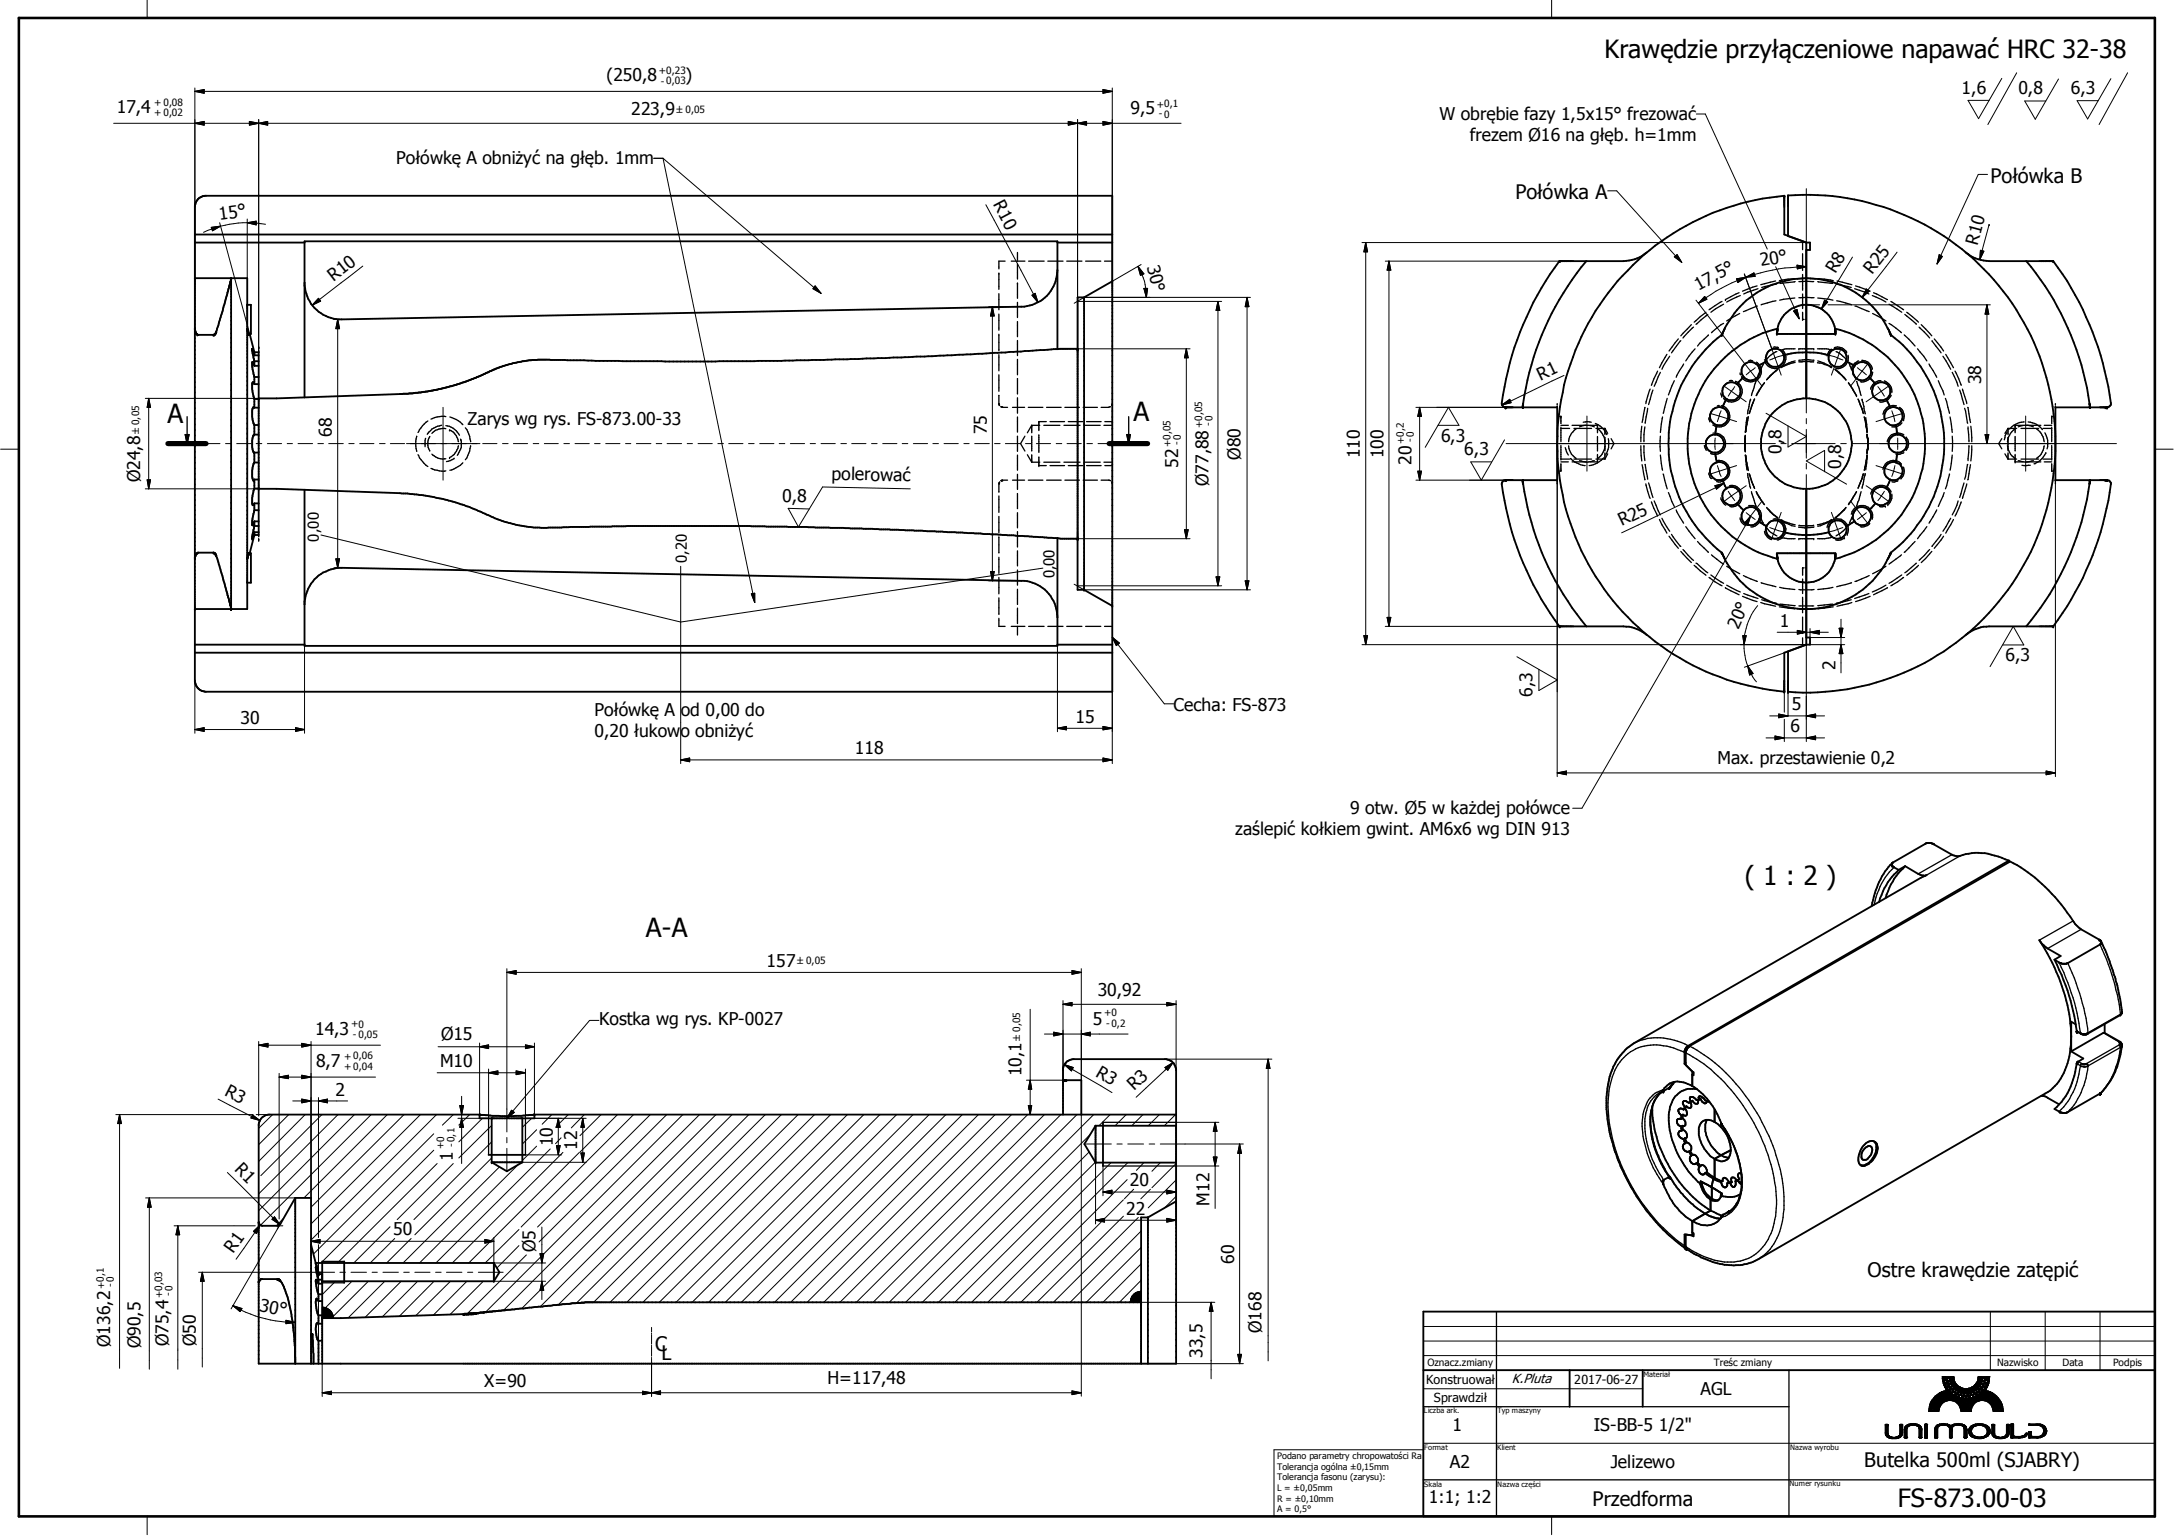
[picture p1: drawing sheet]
<svg xmlns="http://www.w3.org/2000/svg" width="297mm" height="210mm" viewBox="0 0 297 210" stroke-linecap="round" stroke-linejoin="round" font-family="sans-serif">
<defs><g id="words">
<g font-size="3.6">
<text x="22.9" y="57.9">A</text>
<text x="154.9" y="57.5">A</text>
<text x="238.4" y="120.9">( 1 : 2 )</text>
<text x="88.3" y="128">A-A</text>
</g>
<g font-size="3.4">
<text x="219.2" y="7.9">Krawędzie przyłączeniowe napawać HRC 32-38</text>
<text x="259.3" y="206">FS-873.00-03</text>
</g>
<g font-size="2.7">
<text x="207" y="27.2">Połówka A</text>
<text x="271.9" y="25">Połówka B</text>
<text x="255.2" y="174.5">Ostre krawędzie zatępić</text>
<text x="89.5" y="184.7">C</text>
<text x="90.4" y="185.8">L</text>
<text x="254.7" y="200.5">Butelka 500ml (SJABRY)</text>
<text x="217.6" y="205.8">Przedforma</text>
</g>
<g font-size="2.4">
<text x="82.9" y="11.1">(250,8</text>
<text x="93.7" y="11.1">)</text>
<text x="16" y="15.5">17,4</text>
<text x="86.2" y="15.7">223,9</text>
<text x="154.5" y="15.6">9,5</text>
<text x="196.7" y="16.4">W obrębie fazy 1,5x15° frezować</text>
<text x="268" y="12.8">1,6</text>
<text x="275.8" y="12.9">0,8</text>
<text x="283" y="12.9">6,3</text>
<text x="54.1" y="22.4">Połówkę A obniżyć na głęb. 1mm</text>
<text x="200.8" y="19.3">frezem Ø16 na głęb. h=1mm</text>
<text x="135.6" y="27.9" transform="rotate(62 135.6 27.9)">R10</text>
<text x="30" y="30" transform="rotate(-7 30 30)">15°</text>
<text x="270.2" y="33.6" transform="rotate(-75 270.2 33.6)">R10</text>
<text x="45.5" y="38.5" transform="rotate(-38 45.5 38.5)">R10</text>
<text x="156.7" y="36.4" transform="rotate(75 156.7 36.4)">30°</text>
<text x="232.1" y="39.8" transform="rotate(-29 232.1 39.8)">17,5°</text>
<text x="240.6" y="36.4" transform="rotate(-10 240.6 36.4)">20°</text>
<text x="250.8" y="37.5" transform="rotate(-59 250.8 37.5)">R8</text>
<text x="255.8" y="37.6" transform="rotate(-52 255.8 37.6)">R25</text>
<text x="210.5" y="52" transform="rotate(-26 210.5 52)">R1</text>
<text x="270.7" y="52.5" transform="rotate(-90 270.7 52.5)">38</text>
<text x="45.3" y="59.7" transform="rotate(-90 45.3 59.7)">68</text>
<text x="63.9" y="58.1">Zarys wg rys. FS-873.00-33</text>
<text x="134.8" y="59.3" transform="rotate(-90 134.8 59.3)">75</text>
<text x="19.2" y="65.9" transform="rotate(-90 19.2 65.9)">Ø24,8</text>
<text x="113.6" y="65.6" transform="rotate(1 113.6 65.6)">polerować</text>
<text x="161" y="63.9" transform="rotate(-90 161 63.9)">52</text>
<text x="169.5" y="62.8" transform="rotate(-90 169.5 62.8)">Ø80</text>
<text x="185.8" y="62.6" transform="rotate(-90 185.8 62.6)">110</text>
<text x="189" y="62.6" transform="rotate(-90 189 62.6)">100</text>
<text x="192.9" y="63.6" transform="rotate(-90 192.9 63.6)">20</text>
<text x="196.9" y="60.5">6,3</text>
<text x="200.1" y="62.2">6,3</text>
<text x="243.4" y="62" transform="rotate(-90 243.4 62)">0,8</text>
<text x="251.6" y="64.1" transform="rotate(-90 251.6 64.1)">0,8</text>
<text x="106.9" y="68.6" transform="rotate(1 106.9 68.6)">0,8</text>
<text x="165.1" y="66.4" transform="rotate(-90 165.1 66.4)">Ø77,88</text>
<text x="221.6" y="71.9" transform="rotate(-26 221.6 71.9)">R25</text>
<text x="237.5" y="86.1" transform="rotate(-66 237.5 86.1)">20°</text>
<text x="243.2" y="85.7">1</text>
<text x="209.4" y="95.2" transform="rotate(-90 209.4 95.2)">6,3</text>
<text x="250.8" y="91.6" transform="rotate(-90 250.8 91.6)">2</text>
<text x="274" y="90.4">6,3</text>
<text x="32.8" y="98.9">30</text>
<text x="81.2" y="97.8">Połówkę A od 0,00 do</text>
<text x="81.2" y="100.7">0,20 łukowo obniżyć</text>
<text x="146.9" y="98.8">15</text>
<text x="160.4" y="97.1">Cecha: FS-873</text>
<text x="244.6" y="100.1">6</text>
<text x="244.8" y="97.1">5</text>
<text x="116.8" y="103.1">118</text>
<text x="234.7" y="104.4">Max. przestawienie 0,2</text>
<text x="184.5" y="111.2">9 otw. Ø5 w każdej połówce</text>
<text x="168.8" y="114">zaślepić kołkiem gwint. AM6x6 wg DIN 913</text>
<text x="104.7" y="132.1">157</text>
<text x="150" y="136.1">30,92</text>
<text x="43" y="141.4">14,3</text>
<text x="60.3" y="142.2">Ø15</text>
<text x="81.9" y="140.1">Kostka wg rys. KP-0027</text>
<text x="149.3" y="140.1">5</text>
<text x="30.6" y="149.7" transform="rotate(27 30.6 149.7)">R3</text>
<text x="43.2" y="145.8">8,7</text>
<text x="45.8" y="149.7">2</text>
<text x="60.2" y="145.8">M10</text>
<text x="139.6" y="147.1" transform="rotate(-90 139.6 147.1)">10,1</text>
<text x="149.6" y="147" transform="rotate(30 149.6 147)">R3</text>
<text x="155" y="149.1" transform="rotate(-43 155 149.1)">R3</text>
<text x="32" y="159.9" transform="rotate(45 32 159.9)">R1</text>
<text x="61.9" y="158.6" transform="rotate(-90 61.9 158.6)">1</text>
<text x="75.5" y="156.6" transform="rotate(-90 75.5 156.6)">10</text>
<text x="78.9" y="157.1" transform="rotate(-90 78.9 157.1)">12</text>
<text x="153.9" y="166">22</text>
<text x="154.4" y="162.1">20</text>
<text x="165.3" y="164.8" transform="rotate(-90 165.3 164.8)">M12</text>
<text x="31.9" y="171.3" transform="rotate(-55 31.9 171.3)">R1</text>
<text x="53.7" y="168.8">50</text>
<text x="73.1" y="171.1" transform="rotate(-90 73.1 171.1)">Ø5</text>
<text x="168.6" y="172.7" transform="rotate(-90 168.6 172.7)">60</text>
<text x="35.4" y="179.1" transform="rotate(11 35.4 179.1)">30°</text>
<text x="15.1" y="184.1" transform="rotate(-90 15.1 184.1)">Ø136,2</text>
<text x="19.2" y="184.2" transform="rotate(-90 19.2 184.2)">Ø90,5</text>
<text x="23" y="184" transform="rotate(-90 23 184)">Ø75,4</text>
<text x="26.8" y="183.9" transform="rotate(-90 26.8 183.9)">Ø50</text>
<text x="164.3" y="185.5" transform="rotate(-90 164.3 185.5)">33,5</text>
<text x="172.4" y="182.2" transform="rotate(-90 172.4 182.2)">Ø168</text>
<text x="66.2" y="189.6">X=90</text>
<text x="113.1" y="189.1">H=117,48</text>
<text x="232.4" y="190.6">AGL</text>
<text x="198.5" y="195.6">1</text>
<text x="217.8" y="195.5">IS-BB-5 1/2&quot;</text>
<text x="198.1" y="200.7">A2</text>
<text x="220.1" y="200.7">Jelizewo</text>
<text x="195.2" y="205.4">1:1; 1:2</text>
</g>
<g font-size="2">
<text x="43.6" y="74" transform="rotate(-90 43.6 74)">0,00</text>
<text x="93.9" y="76.9" transform="rotate(-90 93.9 76.9)">0,20</text>
<text x="144.1" y="79" transform="rotate(-90 144.1 79)">0,00</text>
</g>
<text font-size="1.8" x="206.6" y="189.1">K.Pluta</text>
<g font-size="1.7">
<text x="194.9" y="189.1">Konstruował</text>
<text x="195.9" y="191.6">Sprawdził</text>
<text x="215.1" y="189.1">2017-06-27</text>
</g>
<g font-size="1.4">
<text x="90" y="10.2">+0,23</text>
<text x="90.3" y="11.6">-0,03</text>
<text x="21.1" y="15.9">+ 0,02</text>
<text x="21.1" y="14.5">+ 0,08</text>
<text x="158.1" y="14.7">+0,1</text>
<text x="158.3" y="16">- 0</text>
<text x="164.3" y="58.5" transform="rotate(-90 164.3 58.5)">+0,05</text>
<text x="165.6" y="58.3" transform="rotate(-90 165.6 58.3)">-0</text>
<text x="160" y="61" transform="rotate(-90 160 61)">+0,05</text>
<text x="161.2" y="60.8" transform="rotate(-90 161.2 60.8)">-0</text>
<text x="191.9" y="60.7" transform="rotate(-90 191.9 60.7)">+0,2</text>
<text x="193.1" y="60.5" transform="rotate(-90 193.1 60.5)">- 0</text>
<text x="48" y="140.4">+0</text>
<text x="48.2" y="141.9">- 0,05</text>
<text x="150.9" y="138.9">+0</text>
<text x="151.1" y="140.4">-0,2</text>
<text x="47" y="146.2">+0,04</text>
<text x="47" y="144.9">+0,06</text>
<text x="60.7" y="157.1" transform="rotate(-90 60.7 157.1)">+0</text>
<text x="62.1" y="156.8" transform="rotate(-90 62.1 156.8)">-0,1</text>
<text x="14.3" y="176.1" transform="rotate(-90 14.3 176.1)">+0,1</text>
<text x="15.5" y="175.9" transform="rotate(-90 15.5 175.9)">-0</text>
<text x="22.2" y="177.4" transform="rotate(-90 22.2 177.4)">+0,03</text>
<text x="23.5" y="177.1" transform="rotate(-90 23.5 177.1)">- 0</text>
<text x="195" y="186.6">Oznacz.zmiany</text>
<text x="234.2" y="186.6">Treśc zmiany</text>
<text x="272.9" y="186.7">Nazwisko</text>
<text x="281.8" y="186.7">Data</text>
<text x="288.7" y="186.6">Podpis</text>
</g>
<g font-size="1.3">
<text x="92.5" y="15.5">±0,05</text>
<text x="19" y="59.3" transform="rotate(-90 19 59.3)">±0,05</text>
<text x="108.9" y="131.7">±0,05</text>
<text x="139.4" y="142.2" transform="rotate(-90 139.4 142.2)">±0,05</text>
</g>
<g font-size="1.2">
<text x="174.5" y="199.4">Podano parametry chropowatości Ra</text>
<text x="174.5" y="200.8">Tolerancja ogólna ±0,15mm</text>
<text x="174.5" y="202.3">Tolerancja fasonu (zarysu):</text>
<text x="174.5" y="203.8">L = ±0,05mm</text>
<text x="174.5" y="205.2">R = ±0,10mm</text>
<text x="174.5" y="206.7">A = 0,5°</text>
</g>
<g font-size="1">
<text x="224.6" y="188.1">Materiał</text>
<text x="194.6" y="193.1">Liczba ark.</text>
<text x="204.6" y="193.1">Typ maszyny</text>
<text x="194.6" y="198.1">Format</text>
<text x="194.6" y="203.2">Skala</text>
<text x="204.6" y="203.2">Nazwa części</text>
<text x="204.6" y="198.1">Klient</text>
<text x="244.5" y="203.1">Numer rysunku</text>
<text x="244.6" y="198.2">Nazwa wyrobu</text>
</g>
</g></defs>
<g fill="none" stroke="#000" stroke-width=".18">
<path d="M136.5 37.3h.1M136.5 37.3v2.2M137.3 35.7h-.8v1M138.2 35.7h1.8M139 38.7h.1M139 34.5v1.1M139 36.1v2M139 38.7v2.1M140.5 35.7h2.2M143.2 35.7h2M145.8 35.7h2M148.3 35.7h2.1"/>
<path d="M150.9 35.7h1.1M240.1 39.1l-2 .7M240.2 39.5l-2 .7M242.6 38.4l-2 .5M242.7 38.8l-2 .5M245.2 38.1h-.9l-1.2 .3M245.3 38.5l-2.1 .2M245.7 38.1h2.2M245.8 38.5h2M246.3 33v1.1M246.3 34.7v2.3M246.3 37.5v2.2"/>
<path d="M248.4 38.1l2.1 .3M248.4 38.5l2 .2M250.9 38.8l2 .5M251 38.4l2 .5M253.4 39.5l2 .7M253.5 39.1l2 .7M25.3 59.4h.5l-.2 1.2zM25.6 56.9v3.7M35.3 47.5h.1M35.3 47.4v.3M35.3 47.9v.2M56.9 59.6l-.1 .7 .1 1.4"/>
<path d="M58.2 59.9l-.1 1.1M58.5 57.5l-.8 .7-.6 .9M58.7 59.6a1.98 1.98 0 0 0 0 2M60.3 58.1a2.49 2.49 0 0 0-1.8 1.1l-.1 .2M60.9 58.6a2.19 2.19 0 0 0-1.9 .6M60.9 56.9l-1.2 .1-.8 .3M60.9 58.2a2.39 2.39 0 0 1 1.9 1.3M61.4 58.8h.1M61.4 58.8a2.19 2.19 0 0 1 1.2 1.6M61.5 57l.2 .1a3.4 3.4 0 0 1 1.5 .9M63.6 58.5a3.6 3.6 0 0 1 .7 1.9M136.5 55.2h.1"/>
<path d="M136.5 40.1v2.2M136.5 42.9v2.2M136.5 45.7v2.2M136.5 48.5v2.2M136.5 51.2v2.3M136.5 54v1.2M136.5 55.2v.1M136.5 55.3h.1M136.5 55.3l.1 .1M136.7 55.6l1 .1M138.3 55.7h1.7M139 41.3v2.1"/>
<path d="M139 43.9v2.1M139 46.5v2.1M139 49.1v2.1M139 51.7v2.1M139 54.4v2.1M139 57v2.1M139 59.6v2.1M140 59.6l-.6 1 .6 1M140.5 55.7h2M141 58.1h.1M141 58.1h1.1M141 58.1v1"/>
<path d="M141 59.6v2M141 58.1l-.6 1M141.9 59.4v2.4M142.6 58.1h2.2M143 57.6h-1.1v1.2M143 55.7h2M143.5 57.6h2M145.4 58.1h2.2M145.5 55.7h2M146 57.6h2M148 55.7h1.9M148.1 58.1h2.2"/>
<path d="M148.5 57.6h1.9M150.8 58.1h1.2M151 57.6h1M151.7 55.6l-1.3 .1M152 55.2l-.1 .2M154 59.4h.4l-.2 1.2zM154.2 56.9v3.7M212.8 55.2v.1M212.8 55.5v.2M213 56.9h.1M213.2 56.9h.1M213.3 56.9h.1"/>
<path d="M213.3 58.5h1.2M213.3 58.1h1M213.3 56.9v1M213.3 58.4v2M214.8 58.1h2.3l.7 .2M215 58.5h2.5M215.3 58.6a2.29 2.29 0 0 0-1 1.8M216.3 57.7l.6-.1 .5 .1M216.6 58.1l-.8 .2M217.3 58.1h1M218 57.9a2.72 2.72 0 0 1 1.5 1.5M218.1 58.5h1.2"/>
<path d="M218.3 58.1h.1M218.3 58.1v1M218.3 59.6v2M218.3 58.6a2.92 2.92 0 0 1 1 1.8M219.3 58.5h.1M219.3 58.5v.9M219.3 59.8v1.7M219.3 58.5l.4 .7M219.7 59.9a2.92 2.92 0 0 1-.3 2.2M220.1 59.9l.4 .7-.4 .7M224.3 58.3l-.1 2.1M224.7 55.7l-.3 2"/>
<path d="M224.7 58.3l-.1 2.1M225.1 55.8l-.3 2M225.5 53.2l-.6 2M225.8 53.3l-.5 2M226.5 50.7l-.9 2M226.9 50.9l-.9 1.9M226.9 59.6v2.1M227.2 57l-.3 2.1M227.7 48.4l-1 1.8M227.8 54.4l-.6 2.1M228.1 48.7l-1 1.8M228.8 52l-.8 2"/>
<path d="M229.3 46.3l-1.3 1.7M229.7 46.6l-1.3 1.6M230 49.7l-1 1.9M231.1 44.4l-1.4 1.5M231.4 44.7l-1.4 1.5M231.6 47.7l-1.3 1.6M233.1 42.7l-1.6 1.3M233.3 43l-1.6 1.3M233.4 45.8l-1.5 1.5M233.5 57.1l.1 .6M234.1 59.2h.1M234.3 59.2a1.46 1.46 0 0 1 1.4 1.7 1.46 1.46 0 0 1-2 1.1"/>
<path d="M234.9 55.4l-.2 .1M235.1 53.7l.1 .4M235.2 55.5a1.47 1.47 0 0 1 1 2 1.47 1.47 0 0 1-2.2 .6M235.2 54.1h.1M235.3 41.2l-1.8 1.1M235.5 41.6l-1.7 1.1M235.5 44.2l-.3 .2-1.4 1.1M235.8 40.9h.1M236.3 52h.4M237.1 52.1h.1M237.1 52.1a1.47 1.47 0 0 1 .7 2.2 1.47 1.47 0 0 1-2.3 .1M237.6 40l-1.8 .9"/>
<path d="M237.7 42.8l-1.8 1.1M237.7 51l.1 .2M237.8 40.4l-1.9 .9M238.5 59.9h.1M238.5 59.5v.6M238.5 59.8v1.7M238.7 57.1l-.2 2M238.8 57l-.3 2.1M238.9 56.9l-.4 2.1M238.9 49.3h.6M239.1 56.5l.6-2-.7 2M239.2 54.6h.1"/>
<path d="M239.2 54.6l-.4 2M239.9 52.1l-.6 2M240 49.5a1.46 1.46 0 0 1 .2 2.3 1.46 1.46 0 0 1-2.2-.3M240.1 41.8l-1.9 .8M241 49.7l-.9 1.9M241 52.5l-1.1 1.6M241.1 49.1v.1M241.1 52.3l-1.1 1.8M242.3 47.5h.7M242.7 41.1l-2.1 .6M242.8 48l-1 .7-.6 .6M242.9 50.5l-1 .8-.5 .6 .6-.7 .9-.7"/>
<path d="M243.6 47.9a1.47 1.47 0 0 1-.3 2.2 1.47 1.47 0 0 1-2.2-.7M245.2 40.7l-2 .3M245.3 47.7a4.6 4.6 0 0 0-2 .1h-.1M245.3 49.5l-.8 .2-1.2 .5M245.3 49.3l-2 .8M245.8 47.7h.1M245.8 40.7h2.1M245.8 47.7h2M245.8 49.4h2M245.8 49.2l.7-.1 1.4 .1M246.3 43.6h.1M246.3 40.2v2"/>
<path d="M246.3 42.7v.9M246.3 43.6h.2M246.6 43.6h.2M246.8 47.7h.1M247.8 47.7h.1M248.3 47.7a4.2 4.2 0 0 1 2 .1h.1M248.3 49.6h.3a3.9 3.9 0 0 1 1.7 .6M248.4 40.7l2 .3M248.4 49.3l1.9 .8M250.2 47.7l-.4 .4-.2 .5M250.7 47.5h.1M250.7 47.5a1.41 1.41 0 0 1 1.6 .6"/>
<path d="M250.7 50.5l.9 .8M250.9 48a4.5 4.5 0 0 1 1.5 1.3M250.9 41.1l2.1 .6M251.6 51.3l.6 .6M252.3 48.1h.1M252.5 48.6a1.47 1.47 0 0 1-1.7 1.7M252.6 52.3l.3 .5M252.6 52.4l1.1 1.7M252.7 49.7l.8 1.9M253.1 53.1l.6 1M253.4 41.8l2 .8M253.7 54.1h.1"/>
<path d="M253.7 52.1l.6 2M253.9 54.5l.5 1.3 .2 .7M253.9 54.6l.7 1.9M254 49.3l-.7 .4-.4 .8M254.4 54.6h.1M254.4 49.2h.1M254.4 54.6l.4 2M254.4 49.2a1.46 1.46 0 0 1 1.4 1.1M254.9 57.1l.2 2M255.1 59.4h.1M255.1 59l-.4-2 .4 2M255.1 59.4v.1"/>
<path d="M255.1 59.6l.1 1.9-.1 .3M255.1 59.6l.1 .4M255.1 59.5l.1 .4M255.1 59.8l.1 .1M255.1 59.7l.1 .5M255.2 59.9h.1M255.2 60h.1M255.8 50.3h.1M255.8 40.4l1.9 .9M255.9 42.8l1.8 1.1M255.9 50.8a1.41 1.41 0 0 1-1.7 1.4M256 40l1.9 .9"/>
<path d="M257 52a1.37 1.37 0 0 0-1.4 1.2M257.5 52.1a1.49 1.49 0 0 1 1 1.4M258.1 41.6l1.7 1.1M258.1 44.2l1.7 1.3M258.4 41.2l1.7 1.1M258.4 54a1.53 1.53 0 0 1-1.6 .9M258.5 53.5h.1M259.1 55.5a1.47 1.47 0 0 0-1.8 1.1M259.5 55.7a1.43 1.43 0 0 1 .6 1.7M259.9 57.8l-.3 .2a1.35 1.35 0 0 1-1.1 .3M260.1 57.4h.1M260.1 59.4a1.51 1.51 0 0 0-2.3 1"/>
<path d="M260.2 45.8l1.5 1.5M260.3 43l1.5 1.3M260.4 59.7a1.32 1.32 0 0 1 0 1.8M260.5 42.7l1.6 1.3M262 47.7l1.3 1.6M262.2 44.7l1.4 1.5M262.5 44.4l1.4 1.5M263.6 49.7l1 1.9M264 46.6l1.2 1.6M264.3 46.3l1.3 1.7M264.8 52l.8 2M265.5 48.7l1 1.8"/>
<path d="M265.8 54.4l.6 2.1M265.8 48.4l1.1 1.8M266.4 57l.3 2.1M266.7 50.9l.8 1.9M266.7 59.6v2.1M267.1 50.7l.9 2M267.8 53.3l.5 2M268.1 53.2l.6 2M268.4 55.8l.5 2M268.9 55.7l.3 2M268.9 58.3l.1 2.1M269.3 58.3l.1 2.1"/>
<path d="M273.5 59.9l-.4 .7 .4 .7M274.2 59.1l-.2 .4-.1 .6M274.4 58.5h.1M274.4 58.5h1.1M274.4 58.5v.9M274.4 59.8v1.7M274.4 58.5l-.5 .7M275.3 58.1h.1M275.3 58.1h1M275.3 58.1v1M275.3 59.6v2M275.3 58.6a2.74 2.74 0 0 0-1 1.8"/>
<path d="M276.1 58.5h2.4M276.6 57.7a2.84 2.84 0 0 0-2 .9M277.1 58.1l.7 .2M277.1 57.7a2.59 2.59 0 0 1 2 1M278.3 58.6a2.65 2.65 0 0 1 1 1.8M278.8 58.1h-2.3l-.7 .2M279.1 58.5h1.2M279.3 58.1h1M279.4 59.1l.1 .2a2.85 2.85 0 0 1 .2 2M280.3 56.9h.1M280.3 56.9h.2M280.3 56.9v1"/>
<path d="M280.3 58.4v2M280.5 56.9h.1M280.8 55.2v.1M280.8 55.5v.2M35.3 73.8h.1M35.3 73.1v.3M35.3 73.6v.2M57.1 62.1a3.5 3.5 0 0 0 1.4 1.7M58.9 64l1.1 .3h.9M59 62.1a2.19 2.19 0 0 0 1.9 .6M61.4 62.5h.1M62.1 62.6l-.6 .3-.5 .2"/>
<path d="M62.6 60.9a2.27 2.27 0 0 1-1.2 1.6M62.9 60h.1M62.9 60a2.19 2.19 0 0 1-.4 2.2M63.2 63.2a3.4 3.4 0 0 1-1.7 1.1M64.3 60.9l-.1 .7-.4 1-.2 .2M136.5 67.8v2.2M136.5 70.6v2.2M136.5 73.4v2.2M136.5 76.2v2.2M136.5 78.9v2.3M136.5 66h.1M136.5 66v1.3"/>
<path d="M136.6 65.9h.1M136.6 65.9l-.1 .1M136.9 65.7h.1M136.9 65.7h-.2M137 65.6h.1M137.7 65.6l-.8 .1M138.3 65.6h1.7M139 62.2v2.1M139 64.8v2.1M139 67.4v2.1M139 70.1v2M139 72.6v2.2"/>
<path d="M139 75.3v2M139 77.9v2.1M140.4 62.1l.6 1.1M140.5 65.6h2M141 62.1v1.1M141 63.2h1.1M141.9 63.6h.1M141.9 63.6h1.1M141.9 62.4v1.2M142.6 63.2h2.2M143 65.6h2M143.5 63.6h2"/>
<path d="M145.4 63.2h2.2M145.5 65.6h2M146 63.6h2M148 65.6h1.9M148.1 63.2h2.2M148.5 63.6h1.9M150.4 65.6h1.1l.2 .1M150.8 63.2h1.2M151 63.6h1M151.9 65.9l.1 .2M212.8 65.6h.1M212.8 65.6v.2"/>
<path d="M212.8 66v.1M213 64.4h.1M213.3 62.7h1.2M213.3 63.1h1M213.3 60.9v2M213.3 63.4v1h-.1M213.9 61.2l.4 1M214.3 60.9v.1a2.34 2.34 0 0 0 1 1.7M214.6 62.7a3.5 3.5 0 0 0 2 .9M214.8 63.1h1.9M215 62.7h2.5M215.8 62.9a2.54 2.54 0 0 0 2 0"/>
<path d="M217.3 63.1h1M218.1 62.7h1.2M218.3 63.1h.1M218.3 62.1v1M219.1 62.6l-.8 .6-1.2 .4M219.3 61.5h.1M219.3 61.9v.8M219.3 60.9a2.65 2.65 0 0 1-1 1.8M219.7 62l-.4 .7M224.2 60.9l.1 2.1M224.4 63.5l.3 2.1M224.6 60.9l.1 2"/>
<path d="M224.8 63.5l.3 2M224.9 66.1l.6 2M225.3 66l.5 2M225.6 68.6l.9 1.9M226 68.5l.9 1.9M226.7 71l1 1.9M226.9 62.2l.3 2.1M227.1 70.8l1 1.8M227.2 64.8l.6 2M228 67.3l.8 1.9M228 73.3l1.3 1.6M228.4 73l1.3 1.7"/>
<path d="M229 69.7l1 1.8M229.7 75.4l1.4 1.5M230 75.1l1.4 1.5M230.3 72l1.3 1.6M231.5 77.3l1.6 1.3M231.7 77l1.6 1.3M231.9 74l1.5 1.5M232.9 60.9l.2 .7M233.5 64.6l.1 .6 .2 .2M233.5 78.9l1.8 1.2M233.8 78.6l1.7 1.1M233.8 75.8l1.7 1.3"/>
<path d="M234.7 62.9a1.45 1.45 0 0 1 1.6 1.5 1.45 1.45 0 0 1-1.7 1.4M235.1 68l.1 .4 .6 .6M235.9 80l1.9 .9M235.9 77.4l1.8 1M236.3 66.4a1.44 1.44 0 0 1 1.7 1.4 1.44 1.44 0 0 1-1.7 1.4M237.7 70.8l.1 .2a1.22 1.22 0 0 0 .7 .8M238.2 78.7l1.9 .8M238.4 60.6h.1M238.4 60.7h.1M238.4 61h.1M238.4 60.5h.1M238.4 61.1l.1 .7"/>
<path d="M238.4 61l.1 .2M238.5 60h.1M238.5 61.3h.1M238.5 62.2l.2 2M238.5 60.1l-.1 .1M238.5 60l-.1 .2M238.5 62.2l.3 2.1M238.5 62.3l.1 .7 .3 1.3M238.8 64.7l.4 2M238.9 69.1a1.58 1.58 0 0 1 1.7 .9 1.5 1.5 0 0 1-1.4 2M239 64.8h.1M239 64.8l.7 1.9"/>
<path d="M239.1 64.8l.6 2M239.3 67.2l.6 2M239.9 67.2l.5 .8 .7 1-1.1-1.8M240.1 69.6l.6 1.6 .3 .3M240.6 79.6l2.1 .6M241.1 72.6l.1 .4 .3 .4 .6 .3M241.2 71.9l.3 .3a2.41 2.41 0 0 0 1.3 1M241.4 69.3l1 1.1 .5 .3M241.4 69.4l.5 .6 1 .8M242.3 71a1.47 1.47 0 0 1 1.6 2 1.3 1.3 0 0 1-1.1 .8M243.2 73.4a5 5 0 0 0 2.1 .2M243.3 71l.6 .3 1.4 .4"/>
<path d="M243.3 71.1l1.5 .7 .5 .1M245.8 73.6h.1M245.8 73.6h2M245.8 71.8l.9 .1 1.1-.1M245.8 72l.7 .1 1.4-.1M246.3 77.6h.1M246.3 79.1v2M246.5 77.6h-.2v1M246.6 77.6h.2M246.8 73.6h.1M247.8 73.6h.1M249.6 72.1a1.46 1.46 0 0 1 1.9-1.1 1.46 1.46 0 0 1 .9 2"/>
<path d="M250.3 71a4.2 4.2 0 0 1-2 .7M250.3 71.1l-1.6 .7-.3 .1M250.4 73.4a5 5 0 0 1-2.1 .2M252 73.5h.1M252 73.5l-.4 .2-.8 .1M252.2 69.4l-.2 .3-1.3 1.1M252.2 69.3l-1.5 1.4M252.4 73h.1M252.4 71.9l-.6 .7-.9 .6M252.6 68.9l1.1-1.7-1.1 1.8M252.9 70.3a1.48 1.48 0 0 1 1.8-1.2 1.48 1.48 0 0 1 1.1 1.9M253 79.6l-2.1 .6"/>
<path d="M253.5 69.6l-.8 1.9M254.3 67.2l-.6 2M254.4 65.4l-.5 1.3zM254.6 64.8h.1M254.6 64.8l-.2 .6M254.8 64.7h.1M254.8 64.7l-.4 2M255.1 61.9h.1M255.1 62.3l-.4 2 .4-2M255.1 62.2l-.2 2M255.1 61.8v.1M255.1 61.7l.1-.4-.1 .5"/>
<path d="M255.2 60.7h.1M255.2 60.6h.1M255.2 60.2h.1M255.2 61.3h.1M255.2 61.3l-.1 .2M255.2 61.1l-.1 .5M255.4 78.7l-2 .8M255.5 71.5l-.7 .5h-.6M257.6 69.2h.1M257.6 69.2h-.8M257.7 80l-1.9 .9M257.7 77.4l-1.8 1"/>
<path d="M257.9 69h.1M258.4 67.1h.1M258.4 67.1a1.46 1.46 0 0 0-1.6-.8 1.46 1.46 0 0 0-1.2 1.2M258.5 67.5a1.53 1.53 0 0 1-.6 1.5M259.3 65.7l-.4 .2-.4-.1M259.8 63.5a1.45 1.45 0 0 0-1.5-.5 1.45 1.45 0 0 0-1 1.1M259.8 75.8l-1.7 1.3M259.8 78.6l-1.7 1.1M260.1 63.8a1.37 1.37 0 0 1-.4 1.6M260.1 78.9l-1.7 1.2M260.1 61.8l-.7 .3h-.4M261.7 74l-1.5 1.5"/>
<path d="M261.8 77l-1.5 1.3M262.1 77.3l-1.6 1.3M263.3 72l-1.3 1.6M263.6 75.1l-1.4 1.5M263.9 75.4l-1.4 1.5M264.6 69.7l-1 1.8M265.2 73l-1.2 1.7M265.6 73.3l-1.3 1.6M265.6 67.3l-.8 1.9M266.4 64.8l-.6 2M266.5 70.8l-1 1.8M266.7 62.2l-.3 2.1"/>
<path d="M266.9 71l-1.1 1.9M267.5 68.5l-.1 .5-.7 1.4M268 68.6l-.9 1.9M268.3 66l-.5 2M268.7 66.1l-.6 2M268.9 63.5l-.5 2M269 60.9l-.1 2M269.2 63.5l-.3 2.1M269.4 60.9l-.1 2.1M273.9 62l.5 .7M274.3 60.9l.1 .4a2.37 2.37 0 0 0 .9 1.4M274.4 61.5h.1"/>
<path d="M274.4 62.7h1.1M274.4 61.9v.8M275.3 63.1h.1M275.3 63.1h1M275.3 62.1v1M275.8 62.9l.2 .1a2.85 2.85 0 0 0 1.8-.1M276.1 62.7h2.4M276.3 63.6h1.1M276.9 63.1h1.9M279.1 62.7h1.2M279.3 63.1h1M279.3 60.9l-.1 .4a2.57 2.57 0 0 1-.9 1.4"/>
<path d="M279.5 61.8a2.63 2.63 0 0 1-1.6 1.6M280.3 63.4v1h.2M280.3 60.9v2M280.5 64.4h.1M280.8 65.6h.1M280.8 65.6v.2M280.8 66v.1M136.5 81.7v2.2M136.5 84.5v1.1h.8M138.2 85.6h1.8M139 80.5v2.1M139 83.1v2.1"/>
<path d="M139 85.7v1.1M140.5 85.6h2.2M143.2 85.6h2M145.8 85.6h2M148.3 85.6h2.1M150.9 85.6h1.1M235.8 80.3l1.8 1M238.1 81.5l2 .7M238.2 81.1l2 .7M240.6 82.3l2 .5M240.7 82l2 .4M243.1 82.9l2.1 .3"/>
<path d="M243.2 80.3l2 .3M243.2 82.5l2.1 .3M245.7 83.2h2.2M245.8 82.8h2M245.8 80.6h2.1M246.3 81.6v2.1M246.3 84.3v2.3M246.3 87.2v1.1M250.4 82.5l-2 .3M250.4 80.3l-2 .3M250.5 82.9l-2.1 .3M252.9 82l-2 .4"/>
<path d="M253 82.3l-2 .5M255.4 81.1l-2 .7M255.5 81.5l-2 .7M257.9 80.3l-1.9 1M258.8 118.5a9.3 9.3 0 0 0-2.7 5.2M266.7 116.8l-4.6 2.6M267.8 117l-4.6 2.6M281.3 131.5a33.5 33.5 0 0 1 3 9.6M282.5 131.6a30.9 30.9 0 0 1 2.4 6.9l.4 2.6M283.2 125.9l-4.6 2.6M284.3 127l-4.5 2.6M286.9 129.1a30 30 0 0 1 2.8 9.5"/>
<path d="M289.7 138.7h.1M289.7 138.6h.1M289.7 138.6l-4.4 2.5M289.8 138.6h.1M289.8 138.6l-.1 .1M289.8 138.5h.1M289.8 138.5v.1M289.9 138.5h.1M289.9 138.4h.1M289.9 138.4l-.1 .1M289.9 138.3h.1M289.9 138.3v.1"/>
<path d="M66.8 152.8v5M71.8 152.8v5M150.7 153.4h10M150.7 159.3h10M223.2 142.6a7.8 7.8 0 0 1 7.5 .3M226.6 149.4a4.4 4.4 0 0 0-1.9 3.5 13.7 13.7 0 0 0 2.6 8.3M227 149.2a5.2 5.2 0 0 0-1.5 4.6 14.6 14.6 0 0 0 2.5 7.1M227.3 148.9a3.5 3.5 0 0 0-2.6 2.6 9 9 0 0 0 .3 5.7 15.6 15.6 0 0 0 2.3 4.6M230.2 143.8a8 8 0 0 0-6.7-.5 6.4 6.4 0 0 0-3.5 4.8 15.4 15.4 0 0 0 .3 7.4 25.6 25.6 0 0 0 9.9 14.7M230.3 143.9a20 20 0 0 1 6.6 5.5 27.1 27.1 0 0 1 5.1 9.7 16.4 16.4 0 0 1 .3 8.6 6.4 6.4 0 0 1-4.5 4.6 9.3 9.3 0 0 1-6.5-1.3l-1-.7M230.8 143a22.5 22.5 0 0 1 8.1 7.3 22.9 22.9 0 0 1 2.5 4.3 21 21 0 0 1 2.2 11.8 7.5 7.5 0 0 1-3.4 5.7M235.2 153.4a17.5 17.5 0 0 1 2.4 5.2 8.6 8.6 0 0 1-.3 6.1 3.4 3.4 0 0 1-2.1 1.7"/>
<path d="M283.8 145.4l.5 .2a10 10 0 0 1-3 6.3M283.8 140.9l.5 .2M284 145.1l.4 .2M284.3 141.1v.2M284.4 145.3l-.1 .2v.2l.4 .1 .6-.1v-.2l-.2-.2M284.4 145.3l.2 .1M284.5 145.4h.1M284.6 145.4h.1M284.7 145.4h.1M284.9 145.4h.1M285 145.4h.1M285.1 145.4h.1"/>
<path d="M285.1 145.3v.1M285.1 145.4h-.5M285.3 141.1h.1M285.3 141.1l-.1 .2M285.3 141.1l-.3 .2-.7-.1M287.4 141.1l2.2 1.3M289.6 142.4h.1M289.6 142.8h.1M289.6 142.8l.1 .3M289.6 142.4l.1 .1M289.6 142.8l-4.5 2.5M289.6 142.5h.1"/>
<path d="M289.6 142.7h.1M289.6 142.7v.1M289.7 142.5h.1M289.7 142.6h.1M289.7 142.7h.1M289.7 142.4h-.1M289.7 142.5l-.1 .2M289.7 143.1h.1M289.7 143.1l-4.4 2.6a10.1 10.1 0 0 1-2.8 6.3M289.7 143.1a10.4 10.4 0 0 1-2.8 6.3M289.8 143.1h.1M289.8 143h.1"/>
<path d="M289.8 143v.1M289.9 143h.1M289.9 142.9h.1M289.9 142.9v.1M289.9 142.8v.1M44 172.4h3M44 175.3h3M204.5 179.2v28M236.1 165.7l-.6 .3M236.4 165.5l-.2 .1M194.5 192.2h49.9M244.4 187.2v20"/>
<path d="M194.5 202.2h99.9"/>
</g>
<g fill="none" stroke="#000" stroke-width=".25">
<path d="M26.6 38h7.2v45.2h-7.2M26.6 33.1h15M26.6 32h125.4M27 27.3l.2-.2 .7-.3h124.1v67.7h-124l-.7-.2-.5-.5-.2-.6v-65.1zM31.6 38h.1M31.6 38.1h.1M31.6 38v45.2M31.6 38.2l-2.1 7.3M144.5 33.1h7.5M144.5 36.9a5 5 0 0 1-4.9 5l-92.9 1.7a5.1 5.1 0 0 1-5.1-4.6M152 38.4l-3.9 2.2M213.1 35.7h.1"/>
<path d="M213.1 35.7a41.8 41.8 0 0 0-7.9 19.5 .57 .57 0 0 0 .5 .5M216.7 35.7a39.1 39.1 0 0 0-8.6 19.5M225 34.5l-.9 .6a5.2 5.2 0 0 1-2.3 .6h-8.7M243.8 26.8h.1M243.8 26.8v5.2l3 1.1M243.8 26.8a34 34 0 0 0-31 33.8 34 34 0 0 0 31 33.9M244.3 26.7h.1M244.3 26.8h.1M244.3 26.7v5.6l2.5 .8M244.3 26.7a34.1 34.1 0 0 1 31.2 15.6 34.5 34.5 0 0 1 5.3 17.3M246.8 33.1v21.3M246.8 33.1h.5v1.1h-.5"/>
<path d="M268.6 34.5a5.2 5.2 0 0 0 3.2 1.2h8.7M276.9 35.7a39.1 39.1 0 0 1 8.6 19.5M280.5 35.7h.1M280.5 35.7a41.6 41.6 0 0 1 7.9 19.4v.2l-.2 .3-.3 .1M26.6 45.1l.2 .4M26.8 45.5h.1M26.8 45.5v.1M26.8 45.6h.1M26.8 45.6l.2 .1M27 45.7h.1M27 45.7h2.2M29.2 45.8h.1"/>
<path d="M29.2 45.7h.1M29.3 45.7h.1M29.4 45.6h.1M29.4 45.6l-.1 .1M29.5 45.5h.1M29.5 45.5l-.1 .1M29.5 45.3h.1M33.8 41.7h.1M33.8 45h.1M33.8 41.7h.5v3.9h-.4M33.8 45.1h.1M33.8 45.1l.1 .1"/>
<path d="M33.8 45v.1M33.9 45.3h.1M33.9 45.2h.1M33.9 45.2v.3M33.9 45.6h.1M33.9 45.5h.1M33.9 45.5v.1M34 45.6h.1M34.1 45.6h.1M34.1 45.6l.7 2.5M34.5 47.7h.1M34.5 47.7l.3 .9"/>
<path d="M34.5 47.7l.3 1.7M34.5 49.5h.1M34.7 59.4h.1M34.7 59.4h.6M34.7 59.4l-.2 .8v1.2l.2 .4M34.8 48.2h.1M34.8 48.1h.5v25h-.5M34.8 55.7l-.2-.1-.1 .4v1.4l.3 .7M34.8 52.5l-.2-.3-.1 .1v.9l.3 1.3M34.8 50l-.2-.4-.1-.1v1l.3 1M34.8 48.1v.5M34.8 49.4v.6"/>
<path d="M34.8 51.5v1M34.8 54.5v1.2M34.8 58.1v1.3M34.8 48.6h.5M34.8 49.4h.5M34.8 50h.5M34.8 52.5h.5M34.8 58.1h.5M34.8 55.7h.5M34.8 54.5h.5M34.8 51.5h.5M35.3 54.4h.1"/>
<path d="M144.5 47.7v-14.7h-102.9v21.3M147.2 47.7h.1M147.2 47.7h-2.5l-7.3 .5-11.1 .5-19.5 .6-15.9 .1-15.8-.3-2.4 .1-2.6 .4-1.3 .4-1.4 .5-2.4 1.1-2.7 1-2.5 .7-2.3 .3-2.5 .2-17.2 .6h-2.5M148.1 40.6h-.9v40h.9M148.1 40.6v40M205.7 55.7h.1M205.7 55.7h7.1v9.9h-7.1M205.8 55.7h.1M208.1 55.6h.1M208.1 55.5h.1M208.1 55.4h.1M208.1 55.3h.1"/>
<path d="M208.1 55.2h.1M208.1 55.3v.4M208.1 55.2v.1M234.6 58.1l-.2 1.3M235.2 45.8h.1M235.2 45.8a18.8 18.8 0 0 0 0 29.7M235.3 45.7h.1M235.3 45.6h.1M235.3 45.6v.1M235.3 45.7l-.1 .1M235.3 55.7a1.25 1.25 0 0 1 .8 1.6 1.25 1.25 0 0 1-1.5 .8M235.3 55.7a1.25 1.25 0 0 0-1.6 .8 1.25 1.25 0 0 0 .9 1.6"/>
<path d="M235.4 45.5h.1M235.4 45.5l-.1 .1M235.9 54.5l-.6 1.2M237.3 52.5a1.23 1.23 0 0 0-1.7 .3 1.23 1.23 0 0 0 .3 1.7M237.3 52.5a1.23 1.23 0 0 1 .3 1.7 1.23 1.23 0 0 1-1.7 .3M238.2 51.5l-.9 1M240.2 50a1.25 1.25 0 0 1-.2 1.7 1.25 1.25 0 0 1-1.8-.2M240.2 50a1.25 1.25 0 0 0-1.8-.3 1.25 1.25 0 0 0-.2 1.8M241.4 49.4l-1.2 .6M242.8 45.6h.1M242.8 45.5h.1M242.8 45.6h8"/>
<path d="M242.8 45.4h.1M242.8 45.3h.1M242.8 45.2h.1M242.8 45.2v.4M242.9 45.1h.1M242.9 45h.1M242.9 44.9a16.2 16.2 0 0 0-12.3 15.7 16.2 16.2 0 0 0 12.3 15.8M242.9 44.9a4 4 0 0 1 3.9-3.3 4 4 0 0 1 3.9 3.3M242.9 45.1l-.1 .1M242.9 44.9v.2M243.7 48.6a11.5 11.5 0 0 1 6.2 0M250.7 45h.1"/>
<path d="M250.7 44.9a16.2 16.2 0 0 1 12.3 15 16.2 16.2 0 0 1-11 16l-1.3 .5M250.7 44.9l.1 .7M250.8 45.1h.1M250.8 45.2h.1M250.8 45.3h.1M250.8 45.4h.1M250.8 45.5h.1M250.8 45.6h.1M252.2 49.4l1.2 .6M253.4 50a1.23 1.23 0 0 1 1.3-.5 1.23 1.23 0 0 1 .9 1 1.03 1.03 0 0 1-.2 1M253.4 50a1.24 1.24 0 0 0 .2 1.7 1.24 1.24 0 0 0 1.8-.2M255.4 51.5l.8 1"/>
<path d="M256.2 52.5a1.26 1.26 0 0 1 1.8 .2 1.26 1.26 0 0 1-.3 1.8M256.2 52.5a1.26 1.26 0 0 0-.2 1.7 1.26 1.26 0 0 0 1.7 .3M257.7 54.5l.6 1.2M258.2 45.4h.1M258.2 45.4a12.5 12.5 0 0 0-8.4-7 12.4 12.4 0 0 0-14.2 6.6l-.2 .5M258.2 45.4l.2 .3M258.3 45.6h.1M258.3 55.7a1.25 1.25 0 0 1 1.6 .8 1.25 1.25 0 0 1-.9 1.6M258.3 55.7a1.25 1.25 0 0 0-.8 1.6 1.25 1.25 0 0 0 1.5 .8M258.4 45.7h.1M258.4 45.8h.1M258.4 45.7v.1"/>
<path d="M258.4 45.8a18.8 18.8 0 0 1 3.1 26.6 18.5 18.5 0 0 1-3.1 3.1M259 58.1l.2 1.3M285.5 55.2h.1M285.5 55.2v.1M285.5 55.3h.1M285.5 55.4h.1M285.5 55.5h.1M285.5 55.6h.1M285.5 55.3l.1 .3M285.6 55.6h.1M285.6 55.6v.1M287.7 55.7h.1"/>
<path d="M287.8 55.7h.1M287.9 55.7h.1M287.9 55.7h-7.1v9.9h7.1M26.7 76.1h.1M27 75.6h.1M29.2 75.5h.1M29.3 75.6h.1M29.4 75.6h.1M29.4 75.6l-.2-.1h-2.2l-.2 .3-.2 .4M29.4 75.6v.1M29.4 75.7h.1M29.4 75.7l.1 .1"/>
<path d="M29.5 75.8h.1M29.5 75.8l2.1 7.3M29.5 75.9h.1M33.8 76.3h.1M33.8 76.2h.1M33.9 76.1h.1M33.9 75.9h.1M33.9 76.1l-.1 .2M33.9 75.8h.1M33.9 75.8v-.2h.4v4h-.5M33.9 75.8v.3M33.9 75.7h.1"/>
<path d="M34 75.6h.1M34.1 75.6h.1M34.5 73.6h.1M34.6 65.6h.1M34.7 65.6h.1M34.7 61.8h.1M34.7 61.8h.6M34.8 73.1h.1M34.8 72.7l-.3 .9M34.8 69.7l-.3 1.4v.7l.3-.6M34.8 66.8l-.3 1.2v1h.2l.1-.2M34.8 73.1l-.7 2.5"/>
<path d="M34.8 61.8v1.4M34.8 65.5v1.3M34.8 68.8v.9M34.8 71.2v.7M34.8 72.7v.4M34.8 71.9h.5M34.8 72.7h.5M34.8 63.2l-.2 .2-.1 .9v.9l.1 .4M34.8 71.9l-.3 1.7M34.8 69.7h.5M34.8 71.2h.5M34.8 66.8h.5"/>
<path d="M34.8 68.8h.5M34.8 63.2h.5M34.8 65.5l-.1 .1M34.8 65.5h.5M35.3 66.8h.1M35.3 66.8h2.5l16.8 .6 2.3 .2 4.2 .7 2.4 .7 2.3 1a19.3 19.3 0 0 0 4.9 1.8 25.1 25.1 0 0 0 6.3 .3l8.7-.2h16.7l7.8 .1 15.8 .5 18.5 1M41.6 66.9v21.4h102.9v-14.8M144.5 73.5l.4 .1h2.3M147.2 73.6h.1M205.7 65.6h.1M205.7 65.6l-.3 .1-.2 .3a41.2 41.2 0 0 0 7.9 19.6M205.8 65.6h.1"/>
<path d="M208.1 65.9h.1M208.1 65.8h.1M208.1 65.7h.1M208.1 65.6h.1M208.1 65.9a39.1 39.1 0 0 0 8.6 19.7M208.1 65.6v.3M208.1 66h.1M234.4 61.8l.2 1.4M234.6 63.2a1.23 1.23 0 0 1 1.5 .8 1.23 1.23 0 0 1-.8 1.5M234.6 63.2a1.23 1.23 0 0 0-.9 1.6 1.23 1.23 0 0 0 1.6 .7M235.2 75.5h.1M235.2 75.5l.1 .1"/>
<path d="M235.3 75.6h.1M235.3 75.6l.2 .6a12.5 12.5 0 0 0 20.4 3.2 13.3 13.3 0 0 0 2.1-3.1l.3-.6M235.3 65.5l.6 1.3M235.9 66.8a1.24 1.24 0 0 0-.4 1.7 1.24 1.24 0 0 0 1.8 .3M235.9 66.8a1.23 1.23 0 0 1 1.7 .3 1.23 1.23 0 0 1-.3 1.7M237.3 68.8l.9 .9M238.2 69.7a1.26 1.26 0 0 1 1.8-.1 1.26 1.26 0 0 1 .2 1.6M238.2 69.7a1.26 1.26 0 0 0-.1 1.5 1.26 1.26 0 0 0 1.5 .6l.6-.6M240.2 71.2l1.2 .7M242.8 75.7h.1M242.8 76.1h.1M242.8 75.9h.1"/>
<path d="M242.8 76.1v-.5h8l-.1 .8M242.8 76.1l.1 .3M242.9 76.3h.1M242.9 76.2h.1M242.9 76.4a4 4 0 0 0 3.9 3.2 4 4 0 0 0 3.9-3.2M243.7 72.7a12.4 12.4 0 0 0 6.2 0M246.8 66.8v21.3M250.7 76.3h.1M250.8 75.7h.1M250.8 75.8h.1M250.8 75.9h.1M250.8 76.1h.1"/>
<path d="M253.4 71.2l-1.2 .7M255.4 69.7a1.24 1.24 0 0 0-1.8-.2 1.24 1.24 0 0 0-.2 1.7M255.4 69.7a1.24 1.24 0 0 1-.2 1.8 1.24 1.24 0 0 1-1.8-.3M256.2 68.8l-.8 .9M257.7 66.8a1.26 1.26 0 0 0-1.7 .3 1.26 1.26 0 0 0 .2 1.7M257.7 66.8a1.26 1.26 0 0 1 .4 1.8 1.26 1.26 0 0 1-1.9 .2M258.1 76.1h.1M258.3 75.7h.1M258.3 65.5l-.6 1.3M258.4 75.5h.1M258.4 75.5l-.1 .2M259 63.2a1.23 1.23 0 0 0-1.5 .8 1.23 1.23 0 0 0 .8 1.5"/>
<path d="M259 63.2a1.23 1.23 0 0 1 .9 1.6 1.23 1.23 0 0 1-1.6 .7M259.2 61.8l-.2 1.4M280.8 61.6a34 34 0 0 1-36.5 32.9M285.5 66h.1M285.5 66a38.9 38.9 0 0 1-8.6 19.6M285.5 65.7h.1M285.5 65.8h.1M285.5 65.9h.1M285.5 65.7v.3M285.6 65.6h.1M285.6 65.6l-.1 .1M287.7 65.6h.1"/>
<path d="M287.8 65.6h.1M287.9 65.6h.1M287.9 65.6l.3 .1 .2 .3a41.1 41.1 0 0 1-7.9 19.6M26.6 83.2h.1M26.6 88.1h15M26.6 89.2h125.4M31.6 83.2h.1M41.6 82.2a5.1 5.1 0 0 1 5.1-4.6l92.9 1.8a5 5 0 0 1 4.9 5M144.5 88.1h7.5M148.1 80.6h.1M148.1 80.6l3.9 2.2M152 82.8h.1"/>
<path d="M213.1 85.6h.1M213.1 85.6h8.7a5 5 0 0 1 3.2 1.2M243.8 94.5h.1M243.8 94.4h.1M244.3 94.4h.1M244.3 94.5h.1M246.8 88.1l-3 1.1v5.3M246.8 87.1h.5v1h-.5M246.8 88.1l-2.5 .9v5.5M280.5 85.6h.1M280.5 85.6h-8.7a5.4 5.4 0 0 0-3.2 1.2M258.5 118.2h.1"/>
<path d="M258.5 118.1h.1M258.5 118.3h.1M258.5 118.3l.9 .6M258.6 117.9l-.1 .1v.3M258.6 117.9a10.7 10.7 0 0 0-2.9 5.9M259.4 118.9a8.5 8.5 0 0 0-2.7 4.4M260.3 118.4l2.2 1.2 .5 .1 .2-.1-.8 .4-39.2 22.6a7.8 7.8 0 0 0-3.3 4.8l-.4 2.5v1.7l.3 2.6a23.7 23.7 0 0 0 2.1 6.2l.5 1a26 26 0 0 0 6.4 8.1l1.5 1.1M260.3 118.4a8.6 8.6 0 0 0-2.7 4.3M260.3 118.4l-.9 .5M274.5 117.6a10.8 10.8 0 0 0-5.1-1l-1.2 .2a1.52 1.52 0 0 1-1.5 0l-2.5-1.5-.4-.1h-.5l-4.7 2.7M274.5 117.6v.2M274.5 117.6l-43.8 25.3"/>
<path d="M280.7 131.1l.9-.5-1.8-1-.7-.5-.5-.6a25.6 25.6 0 0 1 4.4 13.1 10.4 10.4 0 0 1-2 6.5l-.8 .9-.4 .2-39.6 22.9a7.8 7.8 0 0 1-6.5 .2l-.3-.1a12.8 12.8 0 0 1-2.9-1.5M280.7 131.1a30.3 30.3 0 0 1 3.1 9.8M283.6 140l-.6-.4v4.1M286.8 128.4h.1M286.8 128.4l-2.5-1.4-.8-.8a24.6 24.6 0 0 0-7.9-8l-.9-.5-43.9 25.3-.3 .3-.2 .4v1.8M286.9 128.4h.1M286.9 128.4l.1 .2M287 128.6h.1M287 128.6a.32 .32 0 0 1-.1 .5l-4.5 2.6h-.7l-.4-.1-.6-.5M287.1 128.9h.1M287.1 128.7a28.2 28.2 0 0 1 2.8 9.7l-.2 .3-4.7 2.7h-.4l-.8-.4M287.1 128.8h.1"/>
<path d="M287.6 140v1.2M65.5 152.3h.1M65.5 152.3v.5h7.5v-.5M66.8 157.8h5M67.2 158.8h.1M67.2 152.8h.1M67.2 158.8l2.1 1.3 2.1-1.3M67.2 152.8v6M67.2 158.8h4.2M71.4 152.8v6M73 152.3h.1M145.2 147.7h.1"/>
<path d="M145.2 152.3v-6.3a1.62 1.62 0 0 1 1.4-1.3h12.7a1.68 1.68 0 0 1 1.4 1.4v40.3h-125.4v-32.8a1.47 1.47 0 0 1 1.4-1.3h29l2.7 .2h2.9l1.6-.2h87.8M145.2 147.6h2.5v4.7M145.3 147.6h.1M145.4 147.6h.1M145.5 147.6h.1M145.6 147.6h.1M145.7 147.6h.1M149.7 158.9h.1M149.7 153.8h.1M149.7 158.9h11M149.7 153.8l-1.5 2.5 1.5 2.6M149.7 153.8h11"/>
<path d="M149.7 153.8v5.1M150.7 153.4v5.9M160.7 153.8h.1M160.7 158.9h.1M225.8 151.3a17.4 17.4 0 0 0 4.4 11.1 16.6 16.6 0 0 0 3.5 3M227 149.2l-.5 .6-.6 1-.3 1.2-.1 1.7a13.7 13.7 0 0 0 1.1 4.5l.9 1.7 .7 1.1M227.2 149.1h.1M227.2 149h.1M227.3 149.1h.1M227.3 148.9h.1M227.3 148.9l-.1 .2M227.3 149.1l-.7 .3"/>
<path d="M227.3 148.9a2.41 2.41 0 0 1 3.3-.8 8.5 8.5 0 0 1 4.1 4.2l.5 1.2M228 148.7h.1M228 148.7l-.7 .4M228.1 148.6h.1M228.1 148.6l-.1 .1M228.2 148.5h.1M228.2 148.5l-.1 .1M228.3 148.5h.1M228.3 148.5h-.1M228.3 148.4h.1M228.3 148.4v.1M228.4 148.3h.1"/>
<path d="M228.4 148.3l-.1 .1M228.5 148.1h.1M228.5 148.1l-.1 .2M228.6 148h.1M228.8 147.9l-.3 .2M229.7 153.9l.1 .6M229.7 152.9a.4 .4 0 0 0-.5 .1 .4 .4 0 0 0-.1 .5l.2 .3 .4 .1M229.8 152.4l-.1 .5M229.8 154.5a.39 .39 0 0 0-.5 .3 .89 .89 0 0 0 .7 .9M229.9 153.8l.1 .6M229.9 152.8a.71 .71 0 0 1 .3 1.1l-.3-.1M229.9 153.8l-.2 .1"/>
<path d="M229.9 152.8l-.2 .1M230 152.3l-.1 .5M230 154.4a.78 .78 0 0 1 .4 1.1h-.2M230 154.4l-.2 .1M230 152.3l-.2 .1M230 155.7l.2 .6M230 151.6l-.4-.1-.3 .2 .1 .4 .4 .3M230.2 145.4l1 1M230.2 151.5a.72 .72 0 0 1 .1 1l-.3-.2M230.2 155.5l.2 .6M230.2 155.5l-.2 .2M230.2 151.5l-.2 .1"/>
<path d="M230.2 151.3l-.2 .3M230.3 145.2l-.1 .2M230.4 156.1a.79 .79 0 0 1 .6 1.1l-.3 .2a.66 .66 0 0 1-.7-.4 .66 .66 0 0 1 .2-.7M230.4 151.2l-.2 .3M230.4 156.1l-.2 .2M230.4 151.2l-.2 .1M230.7 142.9h.1M230.7 142.9l-.4 .3-.1 .4v1.8M230.8 157.4l.3 .5M230.9 157.3l.4 .5M230.9 150.6l-.1 .1-.5-.2h-.2a.5 .5 0 0 0 .1 .8M230.9 150.6a.52 .52 0 0 1 0 .8l-.5-.2"/>
<path d="M231.1 150.5l-.2 .1M231.1 157.9a.65 .65 0 0 0-.1 .8 .65 .65 0 0 0 .7 .3h.1M231.2 146.4v2M231.2 146.4l.2 .1v.4h-.2l.2-.2M231.3 157.8h.1a.83 .83 0 0 1 .5 1.1M231.3 157.8l-.2 .1M231.8 159l.4 .5M231.9 148.8a2.94 2.94 0 0 0-2.4 .5 4.4 4.4 0 0 0-1.5 3.9 12.8 12.8 0 0 0 4.4 8.6M231.9 158.9l.5 .4M231.9 158.9l-.1 .1M232 150.3h.2M232 150.3h-.2a.59 .59 0 0 0-.9-.3v.2l.2 .3"/>
<path d="M232 150.3v.3l-.1 .2h-.3l-.3-.4-.2 .1M232.2 149.8h.1M232.2 149.8l.2 .1 .6 .5 .2 .1M232.2 149.8l-.1 .2 .1 .3M232.2 159.5a.65 .65 0 0 0 0 .7 .65 .65 0 0 0 .6 .3l.2-.2M232.2 150.3l.2-.1a.9 .9 0 0 0 .6 .6l.2-.1v-.2M232.4 159.3a.48 .48 0 0 1 .5 0 .48 .48 0 0 1 .2 .4l.1 .5M232.4 159.3l-.2 .2M233.2 150.5l.4 .2M233.3 153a2.33 2.33 0 0 0-.3 1.6 4.8 4.8 0 0 0 2.5 3.5l.7 .1M234.3 151.6v1.7M234.3 158.4v2.6"/>
<path d="M234.3 153.3a1.29 1.29 0 0 0-1.4-.2 1.29 1.29 0 0 0-.8 1 3.9 3.9 0 0 0 .6 2.7 4.2 4.2 0 0 0 1.6 1.6M234.3 153.3a4.4 4.4 0 0 1 2.1 4.5l-.2 .4M235.2 153.5h.1M235.2 153.5v.1M235.2 153.6h.1M235.2 153.7h.1M235.2 153.6v.1M235.2 153.7l.6 .9a14.6 14.6 0 0 1 2.2 6.1l-.1 1.8a4.2 4.2 0 0 1-1.5 3M236.2 158.2a1.33 1.33 0 0 1-1.9 .2M236.5 157.2l-2.2 1.2M254.5 156.7l.5-.5a.92 .92 0 0 1 1-.2 .92 .92 0 0 1 .6 .9 2.83 2.83 0 0 1-1.8 2.4 .68 .68 0 0 1-.9-.7l.1-.8zM254.7 157.1l.4-.4a.47 .47 0 0 1 .5 0 .47 .47 0 0 1 .2 .5l-.2 .7a.94 .94 0 0 1-1.1 .6l-.1-.2a1.35 1.35 0 0 1 .3-1.2z"/>
<path d="M256.1 156a1.89 1.89 0 0 1-.1 2.1 1.77 1.77 0 0 1-1.8 1.1M278.9 149.8l.7 .1 1.7 1M281.3 150.9l-.6 .7 .8 .4M281.5 152h.1M283 143.7l4.5-2.6 2.2 1.3 .2 .2-.2 1.5a10.8 10.8 0 0 1-1.4 3.6l-1.3 1.7M283 143.7l1.6 1-.7 .4M283.8 145.2h.1M283.8 145.3h.1M283.8 140.9h.1M283.8 141h.1M283.8 145.2a9.8 9.8 0 0 1-2.5 5.7M283.8 140.9v.1"/>
<path d="M283.9 145.1h.1M283.9 145.1l-.1 .1M286.9 149.4h.1M286.9 149.4l-4.4 2.6-.6 .1-.4-.1M287 149.4h.1M35.3 175.2h.1M35.3 175.1h.1M35.3 167h.1M35.4 175h.1M35.5 174.9h.1M35.5 174.9l-.2 .2M37.9 174.8h.1"/>
<path d="M38 174.8h.1M38.1 174.8h.1M38.1 174.8h-2.5l-.1 .1M38.1 174.8v.1M38.1 174.9h.1M38.2 174.9h.1M38.3 174.9h.1M38.3 175h.1M38.3 175a6.5 6.5 0 0 1 1 2.2l.5 2.5 .2 1.4 .3 4.4M38.3 174.9v.1M40.3 163.7l-2 3.6-.3 .2h-2.1l-.4-.1-.2-.3M40.3 163.7h2.2v22.7"/>
<path d="M40.3 163.7v22.7M42.5 170.1l.6 2.5M43.1 172.6h.1M43.1 172.6h24.4M43.2 172.6h.1M43.2 172.6l.3 1.3M43.2 174.9h.1M43.3 177.5h.1M43.3 177.5l.2 .3M43.3 177.5a3.5 3.5 0 0 0 .2 2.2M43.5 173.9v.2M43.5 174.9v.5"/>
<path d="M43.5 176.9v.9M43.5 179.7v1.2M43.5 174.1l-.3-1 .1 .9 .2 .9M43.5 175.4l-.2-.4-.1-.1 .1 1.2 .2 .8M43.5 173.9h.5M43.5 174.9h.5M43.5 177.8h.5M43.5 179.7h.5M43.5 175.4h.5M43.5 176.9h.5M43.5 174.1h.5M44 175h.1"/>
<path d="M44 175.1h23.5M44 172.4v14M47 172.4v2.9M63.4 179.6h.1M63.4 179.6l-16.8 .5h-2.6M63.5 179.5h.1M63.7 179.5h.1M63.8 179.5h.1M63.9 179.5h.1M64 179.5h.1M64 179.5l-.6 .1M64.1 179.5h.1"/>
<path d="M64.2 179.5h.1M64.3 179.5h.1M64.4 179.5h.1M64.5 179.5h.1M64.6 179.5h.1M64.7 179.5h.1M64.9 179.5h.1M65 179.5h.1M65.1 179.5h.1M65.3 179.4h.1M65.3 179.4l-1.3 .1M66.1 179.3h.1"/>
<path d="M67.5 175h.1M67.5 172.6h.1M67.5 172.6l.7 1.3-.7 1.2M67.5 172.6v2.5M155.9 178h.1M155.9 178.1h.1M155.9 178.2h.1M155.9 178.4h.1M155.9 178h-76l-14.6 1.4M156.8 166.4h.1M156.8 166.4h-.9v20M156.8 166.4v20"/>
<path d="M160.7 164.2h.1M160.7 164.2l-3.9 2.2M194.5 179.2h99.9v28h-99.9zM227.2 161.8h.1M227.2 161.7h.1M227.2 161.5h.1M227.2 161.4h.1M227.2 161.8a9.6 9.6 0 0 0 4 5.1M227.3 161.3h.1M227.3 161.2h.1M227.3 161.2v.1M227.3 161.3l-.1 .5"/>
<path d="M228 160.8h.1M228 160.8l-.7 .4M228 160.8l.1 .1M228.1 160.9h.1M228.2 160.9h.1M228.2 160.9v.1M228.2 161h.1M228.3 161h.1M228.3 161a14.8 14.8 0 0 0 3.2 3.8l1.5 1.1M230.2 170.4h.1M230.2 170.3h.1M230.2 170.4l.1 .2"/>
<path d="M230.2 170.5h.1M230.3 170.6h.1M230.3 170.3h.1M230.3 170.4h.1M230.3 170.5h.1M230.4 170.6h.1M230.4 170.6l.1 .1M230.5 170.7h.1M231.2 168.8l-1-.1v1.7M231.2 166.9v1.9M231.2 168.8l-.9-.1v1.9M231.2 168.4l.2 .1v.5l-.2-.2"/>
<path d="M231.4 168.7l-.2 .1M232.4 161.8h.1M232.4 161.7h.1M232.4 161.6h.1M232.4 161.5h.1M232.5 161.5a3.2 3.2 0 0 0 1.4 2.3M233 165.9l1.1 .5 .9 .1M233 165.9l-1.8 1M233 160.3l1.4 .9 .8 .3M233.2 160.2l1.1 .8M233.2 160.2l-.2 .1M233.7 163.9v1.5"/>
<path d="M233.7 165.4l-.7 .5M233.7 165.4l1.6 .7M233.9 162.3v1.5M233.9 163.8l-.2 .1M233.9 162.3l-1.5-.9a2.94 2.94 0 0 0 1.3 2.5M233.9 162.3l1.3 .8M233.9 163.8l.6 .2h.3M234.3 161l-.2 .1-.3 1.1M234.3 161l1.1 .4M235.1 163.4h.1M235.1 163.4a.74 .74 0 0 1-1 .7l-.4-.2M235.2 163.2h.1"/>
<path d="M235.2 163.3h.1M235.2 163.4h.1M235.2 166.3h.1M235.2 166.4h.1M235.2 161.5v.3a.4 .4 0 0 0 .3 .4 .4 .4 0 0 0 .5-.2v-.3M235.2 166.3v.1M235.2 163.4h-.1M235.2 166.4a2.61 2.61 0 0 1-3.7 .6l-.3-.1M235.2 163.1h.1M235.2 163.2v.2M235.2 163.1v.1M235.2 166.2h.1"/>
<path d="M235.2 166.2v.1M235.3 166.1h.1M235.3 166.1l-.1 .1M235.4 166.1h.1M235.4 161.4v-.4a.55 .55 0 0 1 .8 .5M235.4 161.4l-.2 .1M235.4 166h.1M235.4 166l-.1 .1M236 161.7h.4M236.2 165.6h.1M236.2 161.5h.4M236.2 161.5l-.2 .2"/>
<path d="M236.2 165.6l-.8 .4M236.4 165.5l-.2 .1M236.4 165.5l-.3 .2M236.6 161.5l-.2 .2M237.1 161.4v.5a.3 .3 0 0 1-.4 .3l-.3-.5M237.1 161.4l.2-.1-.1-.1-.3-.3h-.3l-.1 .3 .1 .3M237.4 161.3h.1M237.4 161.3l.3 .2M237.4 161.2l-.3 .2M237.4 161.2v.1M237.7 161.5h.1M237.7 161.5v.1l.3-.1"/>
<path d="M237.8 161.6h.1M237.8 163.2a3.1 3.1 0 0 1-2.7 .2M237.9 160.4l-.2-.1-.2 .1a.54 .54 0 0 0 .2 .7l-.3 .1M238 161.5h.1M42.5 182.4h.1M42.6 182.3h.1M42.6 182.3l-.1 .1M42.6 182.3h.1l.1 4.1M42.7 182.3h.1M43.5 183.2v3.2M43.5 180.9l-.2-.1a4.4 4.4 0 0 0 .1 2.3l.1 .1M43.5 180.9h.5"/>
<path d="M43.5 183.2h.5M44 180.1h.1M194.5 187.2h99.9M214.5 187.2v5M224.4 187.2v5"/>
<circle cx="242.5" cy="48.9" r="1.25"/>
<circle cx="251.1" cy="48.9" r="1.24"/>
<circle cx="234.3" cy="60.6" r="1.25"/>
<circle cx="242.5" cy="72.4" r="1.25"/>
<circle cx="246.8" cy="60.6" r="6.2"/>
<circle cx="251.1" cy="72.4" r="1.25"/>
<circle cx="259.3" cy="60.6" r="1.25"/>
</g>
<g fill="#000">
<path d="M26.6 16.8l1.3-.2v.5zM26.6 12.5l1.3-.3v.5zM34.1 16.6l1.2 .2-1.2 .3zM35.3 16.8l1.3-.2v.5zM146 16.6l1.2 .2-1.2 .3zM147.2 16.8l1.3-.2v.5zM150.7 16.6l1.3 .2-1.3 .3zM150.7 12.2l1.3 .3-1.3 .2zM28.9 31.1l1.2-.2-1.1 .6zM33.8 30.4l1.2-.2v.5zM111.4 39.1l.8 1-1.1-.6zM155.5 36.4l.8 1-.5 .2z"/>
<path d="M156.3 39.4h.5l-.2 1.2zM186.6 33.1l.3 1.3h-.6zM189.8 35.7l.2 1.2h-.5zM228.8 35.1l.3-.3 .7 1.1zM237.3 38.1l1.2-.2-1.1 .7zM238.5 37.9l1.1-.6 .2 .5zM245.5 36.2l1.3 .2-1.2 .3zM255 39.5l.4 .3-1 .8zM265 34.8l.4 .3-.7 1zM270.6 34.2l.5 .1-.6 1.2zM20.3 54.4l.3 1.3h-.5zM25.3 59.4h.5l-.2 1.2z"/>
<path d="M43.5 40.8l.3 .3-1.1 .6zM46.1 43.6l.3 1.3h-.5zM135.6 41.9l.2 1.3h-.5zM141 40.3l.4-.2 .4 1.2zM154 59.4h.4l-.2 1.2zM162.1 47.7l.2 1.2h-.5zM166.4 41.2l.3 1.2h-.5zM170.4 40.6l.2 1.3h-.5zM194 55.7l.2 1.2h-.5zM205.2 55.3l1.1-.7 .2 .4zM232.9 40.5l.3 .4-1.1 .5zM245.1 42.5l.4-.2 .3 1.3z"/>
<path d="M249.3 41l.4 .3-.8 .9zM271.2 59.4h.5l-.2 1.2zM271.5 41.7l.2 1.2h-.5zM20.1 65.6h.5l-.3 1.2zM45.9 76.4h.5l-.3 1.2zM135.3 78.1h.5l-.2 1.3zM161.8 72.4h.5l-.2 1.2zM166.2 78.8h.5l-.3 1.3zM170.1 79.4h.5l-.2 1.2zM193.7 64.4h.5l-.2 1.2zM234.3 66.4l1.2-.4-1 .8zM239.2 70.5l-.4 1.3-.5-.3z"/>
<path d="M26.6 99.7l1.3-.3v.5zM40.4 99.4l1.2 .3-1.2 .2zM102.7 81.2l.4-.1v1.2zM144.5 99.5l1.2-.2v.4zM150.7 99.3l1.3 .2-1.3 .2zM152 87.1l.9 .8-.4 .3zM186.3 86.9h.6l-.3 1.2zM189.5 84.4h.5l-.2 1.2zM238.1 86.9h.5l-.3 1.2zM238.8 91l.7 1-.4 .2zM243 97.6l1.3 .2-1.3 .3zM245.6 86.1l1.2 .3-1.2 .3z"/>
<path d="M246.8 97.8l1.3-.2v.5zM247.3 86.4l1.3-.3v.6zM251.3 85.9h.5l-.3 1.2zM251.5 88.1l.3 1.2h-.5zM93 103.8l1.2-.2v.5zM150.7 103.6l1.3 .2-1.3 .3zM212.8 105.6l1.2-.2v.5zM242.5 100.6l1.3 .2-1.3 .3zM246.8 100.8l1.3-.2v.5zM279.6 105.4l1.2 .2-1.2 .3zM69.3 132.9l1.2-.3v.5zM145.2 137.2l1.3-.2v.5z"/>
<path d="M146.5 132.6l1.2 .3-1.2 .2zM159.4 137l1.3 .2-1.3 .3zM16.3 152.3l.3 1.2h-.5zM34.5 152.4l1 .7-1.2-.3zM35.3 142.8l1.3-.2v.5zM38.1 147.2l1.3-.3v.5zM41.2 142.6l1.3 .2-1.3 .3zM41.2 146.9l1.3 .3-1.3 .2zM41.2 150.2l1.3 .3-1.3 .2zM43.5 150.5l1.2-.3v.5zM62.8 151.1h.5l-.2 1.2zM63.1 152.8l.2 1.3h-.5z"/>
<path d="M65.5 143l1.3-.2v.5zM66.8 146.6l1.2-.3v.6zM69.9 151.7l.4 .3-1 .8zM70.5 146.3l1.3 .3-1.3 .3zM71.8 142.8l1.2 .2-1.2 .3zM76 156.5h.5l-.2 1.3zM76.3 152.8l.2 1.3h-.5zM79.4 157.6h.4l-.2 1.2zM79.6 152.8l.2 1.3h-.4zM140.5 151.1h.5l-.2 1.2zM140.8 147.6l.2 1.2h-.5zM144 141.1l1.2 .2-1.2 .3z"/>
<path d="M145.5 145.5l1.1 .4-.2 .4zM147.7 141.3l1.3-.2v.5zM159.2 145.9l1.1-.7-.7 1.1zM165.8 158.1h.5l-.3 1.2zM166 153.4l.3 1.2h-.5zM169.4 156.3l.2 1.3h-.5zM173.3 144.7l.2 1.3h-.5zM20.4 163.7l.3 1.3h-.6zM24.3 167.5l.3 1.2h-.6zM27.6 173.9l.3 1.2h-.5zM31.8 178.4l1.3 .4-.3 .4zM34.6 168.3l1-.9-.6 1.2z"/>
<path d="M37.5 166.3l.7 1-1-.7zM42.5 169.6l1.2-.2v.5zM44.3 178.6l.1 .1-.4 1.4zM44.6 178.7l.1 .1-.7 1.3zM44.9 178.9l.1 .1-1 1.1zM44 180.1l1.1-1 .1 .1zM44 180.1l1.3-.7 .1 .1zM44 180.1l1.5-.4v.1zM66.2 169.4l1.3 .2-1.3 .3zM73.8 171.3h.5l-.3 1.3zM74 175.1l.3 1.2h-.5zM149.7 166.8l1.2-.3v.5z"/>
<path d="M150.7 162.9l1.2-.3v.6zM154.4 177.8l1.5 .2h-1.5zM154.5 177.7l1.4 .3-1.5-.2zM154.5 177.6l1.4 .4-1.4-.3zM154.5 177.5l1.4 .5-1.4-.4zM154.5 177.4l1.4 .6-1.4-.5zM154.6 177.3l1.3 .7-1.4-.6zM154.6 177.2l1.3 .8-1.3-.7zM154.7 177.1l1.2 .9-1.3-.8zM154.8 177l1.1 1-1.2-.9zM154.9 177l1 1-1.1-1zM154.9 176.9l1 1.1-1-1z"/>
<path d="M155 176.8l.9 1.2-1-1.1zM155 176.8l.1-.1 .8 1.3zM155.1 176.7h.1l.7 1.3zM155.2 176.7l.1-.1 .6 1.4zM155.3 176.6h.1l.5 1.4zM155.4 176.6l.1-.1 .4 1.5zM155.5 176.5h.1l.3 1.5zM155.6 176.5h.1l.2 1.5zM155.7 176.5l.1-.1 .1 1.6zM155.8 176.4h.1v1.6zM159.4 162.6l1.3 .3-1.3 .3zM159.4 166.5l1.3 .3-1.3 .2z"/>
<path d="M165.5 178l.2 1.2h-.5zM39.1 180.4l1.2 .3-1.2 .2zM44 180.1l1.5-.2v.1zM44 180.1l1.5-.3v.1zM44 180.1l1.4-.5 .1 .1zM44 180.1l1.4-.6v.1zM44 180.1l1.3-.8v.1zM44 180.1l1.2-.9 .1 .1zM45 179l.1 .1-1.1 1zM45 179l-1 1.1zM44.8 178.9h.1l-.9 1.2zM44.7 178.8l.1 .1-.8 1.2z"/>
<path d="M44.5 178.7h.1l-.6 1.4zM44.4 178.7h.1l-.5 1.4zM44.2 178.6h.1l-.3 1.5zM44 178.6h.2l-.2 1.5zM44 190.3l1.3-.2v.5zM44 180.1l1.5-.1v.1zM87.8 190.1l1.2 .2-1.2 .3zM89 190.3l1.3-.2v.5zM146.5 190.1l1.2 .2-1.2 .3zM169.1 185.1h.5l-.2 1.3zM257.6 195.9l.4 .1h-.4zM257.6 195.8l.4 .2-.4-.1z"/>
<path d="M258 194.7v1.3l-.4-.2zM257.6 194.7h.4l-.4 1.1zM257.6 194.7l.2-.1 .2 .1zM257.6 194.7l.2-.1zM257.6 194.6v.1zM257.6 196.1l.4-.1v.1zM257.6 196h.4l-.4 .1zM257.6 196h.4zM257.6 196.1h.4l-.3 .1zM257.6 194.7l.1-.1zM258 196.1l-.2 .2zM257.7 196.2l.3-.1-.2 .2z"/>
<path d="M257.8 196.3l.2-.2zM258.1 196.2l-.2 .2zM257.8 196.3l.3-.1-.2 .2zM257.9 196.4l.2-.2-.1 .2zM257.9 194.6l.1 .1zM257.8 194.6l.2 .1zM258.1 196.2l-.1 .3zM258.1 196.3h.2l-.2 .3zM258.1 196.3v.3l-.1-.1zM258.3 196.3h.1l-.1 .3zM258.3 196.3v.3h-.2zM258.4 196.3l.1 .1v.2z"/>
<path d="M258.4 196.3l.1 .3h-.2zM258.5 196.4h.2l-.1 .2zM258.5 196.4l.1 .2h-.1zM258.8 196.4h.1l-.1 .2zM258.7 196.4h.1v.2zM258.7 196.4l.1 .2h-.2zM258.9 196.4h.1l-.1 .2zM258.9 196.4v.2h-.1zM259 196.4l.2-.1-.1 .3zM259 196.4l.1 .2h-.2zM259.2 196.3v.3zM259.2 196.3v.3h-.1z"/>
<path d="M259.2 196.3h.2v.3zM259.2 196.3l.2 .3h-.2zM259.4 196.3l.1 .2zM259.4 196.3l.1 .2-.1 .1zM259.4 196.2l.2 .2-.1 .1zM259.6 194.6v.1zM259.4 196.2h.1l.2 .2zM259.4 196.2l.3 .2h-.1zM259.5 196.2l.2 .1zM259.5 196.2l.2 .2zM259.6 194.7l.2-.1zM259.5 196.1l.3 .2z"/>
<path d="M259.5 196.1l.3 .2h-.1zM259.8 194.6l.2 .1zM259.5 196.1l.3 .1v.1zM259.5 196l.4 .1h-.4zM259.5 196.1h.4l-.1 .1zM259.6 196h.3zM259.5 196h.4zM259.5 196h.4v.1zM259.6 194.7h.4v1.1zM259.6 194.7l.4 1.1-.4 .2zM259.6 196l.4-.2v.1zM259.6 196l.4-.1-.1 .1z"/>
<path d="M259.9 194.6l.1 .1zM259.6 194.7l.2-.1 .2 .1zM260.2 195.3l.4-.1-.4 .2zM260.2 196.4l.1 .1zM260.2 196.4l.2 .1zM260.4 196.5l.2-.1zM260.3 195.1l.3 .1h-.4zM260.2 195.2h.4l-.4 .1zM260.2 195.4l.4-.2v1.2zM260.2 195.4l.4 1h-.4zM260.2 196.4h.4l-.2 .1zM260.5 196.5l.1-.1z"/>
<path d="M260.3 194.9h.1l.2 .2zM260.3 194.9l.3 .2-.3-.1zM260.3 195l.3 .2zM260.3 195l.3 .2-.3-.1zM260.3 195.1l.3 .1zM260.4 194.8l.2 .2-.2-.1zM260.4 194.9l.2 .1v.1zM260.4 194.8h.1l.2 .2zM260.4 194.8l.3 .2zM260.6 194.7l.1 .2zM260.5 194.8l.2 .1zM260.5 194.8l.2 .2z"/>
<path d="M260.6 194.7l.2-.1v.3zM260.8 194.6h.1v.3zM260.8 194.6l.1 .3h-.1zM260.9 194.6h.2l-.1 .2zM260.9 194.6l.1 .2-.1 .1zM261.1 194.6h.1v.2zM261.1 194.6l.1 .2h-.2zM261.2 194.6l.2-.1-.1 .3zM261.2 194.6l.1 .2h-.1zM261.4 194.5v.2l-.1 .1zM261.4 194.5l.1 .1v.2zM261.4 194.5l.1 .3-.1-.1z"/>
<path d="M261.5 194.6h.2v.2zM261.5 194.6l.2 .2h-.2zM261.7 194.6h.1v.2zM261.7 194.6l.1 .2h-.1zM261.8 194.6h.2l-.1 .3zM261.8 194.6l.1 .3-.1-.1zM262 194.6l.1 .1-.1 .2zM262 194.6v.3h-.1zM262.2 194.7l.1 .1-.2 .1zM262.1 194.7h.1l-.1 .2zM262.1 194.7v.2h-.1zM262.3 194.8l-.2 .2z"/>
<path d="M262.1 194.9l.2-.1zM262.2 195.1l.3-.2v.1zM262.2 195.1l.3-.2zM262.2 195l.2-.1-.2 .2zM262.3 194.8l.1 .1-.2 .1zM262.1 195l.2-.2zM262.2 196.4h.4l-.3 .1zM262.6 195.4v1h-.4zM262.2 195.2l.4 .2-.4 1zM262.2 195.2l.4 .1v.1zM262.2 195.2h.4v.1zM262.2 195.2l.3-.1-.3 .1z"/>
<path d="M262.2 195.2l.3-.2v.1zM262.2 195.1l.3-.1zM262.2 196.4l.1 .1zM262.3 196.5l.3-.1zM262.4 196.5l.2-.1zM262.5 196.5l.1-.1zM262.2 195.2l.3-.1 .1 .1zM263 196.4v.1zM263 196.4l.1 .1zM263 196.4l.1 .2zM263 196.4h.4l-.2 .2zM263 194.7l.4 1.7h-.4z"/>
<path d="M263 194.7h.4v1.7zM263 194.7l.2-.1 .2 .1zM263.1 194.6l-.1 .1zM263 194.6v.1zM263 196.4l.2 .2zM263.2 194.6l.2 .1zM263.2 196.6l.2-.2zM263 194.7l.2-.1zM263.3 194.6l.1 .1zM263.4 194.6v.1zM263.4 196.4l-.2 .2zM263.3 196.5l.1-.1z"/>
<path d="M264.3 196.4l.2 .1zM264.5 196.5l.2-.1zM264.5 194.9l.2 .2-.2-.2zM264.5 194.9l.2 .2v.1zM264.5 194.9l.2 .3-.3-.2zM264.4 195l.3 .2h-.3zM264.4 195.2h.3zM264.4 195.2h.3h-.3zM264.4 195.2h.3l-.4 .2zM264.3 195.4l.4-.2v1.2zM264.3 195.4l.4 1h-.4zM264.3 196.4h.4l-.2 .1z"/>
<path d="M264.6 196.5l.1-.1zM264.5 194.9l.1-.1 .2 .2zM264.5 194.9l.3 .1-.1 .1zM264.6 194.8l.1-.1 .2 .2zM264.6 194.8l.3 .1zM264.7 194.7h.1l.1 .2zM264.7 194.7l.2 .2zM263.6 192.5l1.4 .1-1.5 .3zM263.5 192.9l1.5-.3-.1 .3zM263.6 192.2l1.4 .2-1.4 .1zM263.6 192.5l1.4-.1v.2zM264.8 194.7l.2-.1 .1 .2z"/>
<path d="M264.8 194.7l.3 .1-.2 .1zM263.7 191.9l1.4 .3h-1.5zM263.6 192.2h1.5l-.1 .2zM265 194.6h.2v.2zM265 194.6l.2 .2h-.1zM263.8 191.6l1.5 .3h-1.6zM263.7 191.9h1.6l-.2 .3zM265.4 188.4l.4 .2-.1 .1zM265.4 188.4h.6l-.2 .2zM264 191.3l1.4 .5-1.6-.2zM263.8 191.6l1.6 .2-.1 .1zM265.2 194.6h.1l.1 .2z"/>
<path d="M265.2 194.6l.2 .2h-.2zM265.4 188.7h.3v.1zM265.4 188.7h.3zM265.4 188.4l.3 .3h-.3zM265.5 189l.2-.2zM265.7 188.8l-.2 .2zM265.4 188.7l.3 .1-.2 .2zM265.6 194.5l.1 .1-.1 .1zM265.3 194.6l.3-.1v.2zM265.3 194.6l.3 .1-.2 .1zM265.6 189.3h.2zM265.6 189.3l.2-.1v.1z"/>
<path d="M264.2 191.1l.3-.3 1.1 .8zM264.2 191.1l1.4 .5-1.6-.3zM264 191.3l1.6 .3-.2 .2zM265.7 189.5l.3-.1zM265.8 189.3l.1 .1-.2 .1zM265.6 189.3h.2l-.1 .2zM265.7 189.5l.4 .2zM265.7 194.6h.2l-.2 .2zM265.6 194.7l.1-.1v.2zM265.8 188.9l.1 .2zM265.5 189l.3-.1zM265.5 189l.3-.1v.3z"/>
<path d="M265.5 189l.3 .2-.2 .1zM265.8 189l.2 .1h-.1zM265.8 189l.1-.1 .1 .2zM265.8 189.8h.3zM265.8 189.8l.3-.1v.1zM265.7 189.5l.4 .2-.3 .1zM264.5 190.8l.2-.2 1.1 .9zM264.5 190.8l1.3 .7-.2 .1zM265.9 194.6h.2l-.3 .2zM265.7 194.8l.2-.2-.1 .2zM265.8 188.9v.3zM265.6 190.1l.3-.1 .2 .3z"/>
<path d="M265.9 188.9l.1 .2zM266 188.9l.1 .1-.1 .1zM266 188.9h.1v.1zM266 189.1l.1-.1v.1zM266 188.8h.1zM266 188.8h.2h-.1zM266 188.7l.2 .1h-.2zM266 188.7l.1-.1 .1 .2zM266.1 188.6l-.1 .1zM265.8 188.6l.2-.2zM266 188.4l-.2 .2zM265.8 188.6l.2-.1z"/>
<path d="M266 188.5l-.1 .1zM265.9 188.6h.1zM266 188.6v.1zM265.4 188.1l.6 .3h-.6zM266.1 189.8l.1 .1-.2 .1zM265.8 189.8h.3l-.1 .2zM266.1 194.6l.2 .1-.3 .1zM265.8 194.8l.3-.2-.1 .2zM266 188.7l.1-.1zM265.4 188.1l.7 .3zM264.7 190.6h1.7l-.3 .8zM264.7 190.6l1.4 .8-.3 .1z"/>
<path d="M266 189.4l.1 .3zM265.7 189.5l.3-.1 .1 .3zM266 189.4l.1 .2zM266 189.4l.1 .2v.1zM266.1 189v.1zM266 188.8l.1 .1zM266 188.8l.1 .1h-.1zM265.4 188.1l.7 .2v.1zM265.3 190.2l.8 .1 .3 .3zM265.3 190.2l.3-.1 .5 .2zM266.3 194.7h.1l-.3 .2zM266 194.8l.3-.1-.2 .2z"/>
<path d="M266.2 189.3h.1zM266.2 189.2h.2zM266.3 189.1l.1 .1h-.2zM266.2 189l-.1 .1zM265.4 188.1h1.6l-.8 .2zM265.4 188.1l.8 .2zM266.1 188.6l.1 .2zM266.2 189.3l.1-.1v.1zM266.2 189.2h.1zM266.1 189.4l.1 .1zM266.1 189.4l.1 .1-.1 .1zM266.1 189.1h.1z"/>
<path d="M266.2 189.1v.1zM266.2 188.7l.1-.1-.1 .2zM266.2 188.7v.1zM266.2 190.3l.3-.1zM266.4 194.7l.1 .1-.3 .1zM266.1 194.9l.3-.2-.2 .2zM266.3 189.1h.1v.1zM266.1 189.4l.2 .1zM266.2 188.3l.8-.2zM266.3 188.6v.1zM266.3 188.6l-.1 .2zM266 190l.3-.1z"/>
<path d="M266.4 190.6l.3 .2-.4 .6zM266.4 190.6l-.1 .8h-.2zM266.2 194.9l.3-.1zM266.2 189.3l.1 .1zM266.2 189.3l.1 .1h-.2zM266.1 189.4h.2v.1zM266.3 188.4l.7-.3v.2zM266.3 188.3l.7-.2-.7 .3zM266.4 188.6v.2zM266.3 189.4v.1zM266.4 189.1v.1zM266.4 189v.1z"/>
<path d="M266.4 188.5l.6 .1zM266.4 188.5l.6-.2v.3zM266.4 188.4l.6-.1-.6 .2zM266.3 188.4l.7-.1zM266.4 188.6h.6l-.6 .2zM266.3 188.6l.1 .2zM266.3 189.5l.1-.1zM266.4 189.4v.1zM266.4 196.4l.1 .1zM266.4 189l.1 .1h-.1zM266.4 189h.1v.1zM266.4 189.8l.1 .1z"/>
<path d="M266 190l.3-.1 .1 .2zM266 190l.4 .1-.2 .2zM266.4 189.4v.2zM266.4 189.4l.1 .1-.1 .1zM265 190.4l.3-.2 1.1 .4zM264.7 190.6l.3-.2 1.4 .2zM266.4 190.5l.4-.1zM266.6 190.3l.2 .1-.4 .1zM266.4 189.7h.2l-.2 .1zM266.4 189.7h.2zM266.4 189.7h.1zM266.4 189.7l.2-.1z"/>
<path d="M266.4 189.8h.2l-.1 .1zM266.4 189.8l.2-.1v.1zM266.3 189.9l.1 .1zM266.3 189.9l.1 .2zM266.2 190.3l.3-.1-.1 .3zM266.4 190.1v.1l-.2 .1zM266.5 189v.1zM266.5 188.9v.2zM266.5 188.9l.1 .3zM266.5 188.9h.7l-.6 .3zM266.4 189.9h.1l-.1 .1zM266.5 194.8v.1l-.2 .1z"/>
<path d="M266.7 190.8l.3 .3-.5 .3zM266.7 190.8l-.2 .6h-.2zM266.3 195l.2-.1-.2 .2zM266.3 195.1l.2-.2-.1 .3zM266.4 189.6l.1-.1 .1 .1zM266.4 189.6h.2l-.2 .1zM266.7 190.2l.1 .2zM266.5 189.5h.1zM266.6 189.8v.1zM266.6 189.8v.1h-.1zM266.5 190.2l.1 .1-.2 .2zM266.6 196.5l.1-.1z"/>
<path d="M266.7 190.7l.2-.1zM266.8 190.5h.1l-.2 .2zM266.4 190.5h.4l-.1 .2zM266.7 190.2l.1 .1zM266.5 189.4l.2 .1zM266.7 189.8v.1zM266.7 189.8l-.1 .1zM266.7 190.2l.2 .1h-.1zM266.7 190.2l.2 .1zM266.7 190.2h.2zM266.7 190.2l.2-.1v.1zM266.7 189.4v.1l-.1-.1z"/>
<path d="M266.6 189.4l.1 .1zM266.7 189.9v-.1v.1zM266.8 190.1h.1l-.2 .1zM266.7 190l.2-.1v.1zM266.7 189.9h.2l-.2 .1zM266.7 189.9h.2zM266.5 194.9l.2 .3h-.3zM266.4 195.2h.3zM266.4 195.2h.3h-.3zM266.4 195.2h.3v.2zM266.4 195.2l.3 .2-.3 1zM266.7 195.4v1h-.3z"/>
<path d="M266.4 196.4h.3l-.2 .1zM266.5 196.5l.2-.1zM266.7 189.3l.1 .2zM266.7 189.4l.1 .1zM266.8 190.1h.1zM266.7 190h.2zM267 191.1l.3 .1-.5 .2zM266.5 191.4l.5-.3-.2 .3zM266.5 194.9l.3 .2-.1 .1zM266.5 194.9l.1-.1 .2 .2zM266.5 194.9l.3 .1v.1zM266.9 189.7l.1 .1z"/>
<path d="M266.9 189.6l.5-.3-.3 .5zM266.9 189.5l.5-.2zM266.9 189.5l.4-.4 .1 .2zM266.8 189.5l.5-.4-.4 .4zM266.7 189.8l.2 .1zM266.7 189.8l.2 .1h-.2zM266.6 194.8l.1-.1 .2 .2zM266.6 194.8l.3 .1zM266.9 190.8l.3-.1 .1 .1zM267 190.6l.2 .1-.3 .1zM266.7 190.7l.2-.1v.2zM266.9 190.1v.1z"/>
<path d="M266.9 189.7l.2 .1zM266.9 189.6l.2 .2zM266.8 189.8h.1zM266.8 189.8h.1v.1zM266.7 194.7h.1l.1 .2zM266.7 194.7l.2 .2zM267 190.1v.1h-.1zM267 190.1v.1zM266.9 189.8h.1zM267 190.6l.2 .1zM266.9 190.6h.1l-.1 .2zM266.4 188.8l.6-.2-.5 .2z"/>
<path d="M266.5 188.8l.5-.2 .1 .2zM267.1 190.1l.1 .1h-.2zM267 190.2l.1-.1-.1 .1zM267 190.6l.1-.1 .1 .2zM267.3 191.2l.4 .1-.7 .2zM266.8 191.4l.5-.2-.3 .3zM266.5 188.8h.6zM266.5 188.9l.6-.1 .1 .1zM266.8 194.7l.2-.1 .1 .2zM266.8 194.7l.3 .1-.2 .1zM267.1 190.3h.1zM267.1 190.3l.1-.1z"/>
<path d="M267 190.2h.2zM267.2 190.1v.1zM267.1 190.5l.1 .2zM267.1 190.5l.1 .1zM267.1 190.5h.2zM267.2 190.3v.1zM267.1 190.3h.1v.1zM267.2 190v.1zM267.2 190h.1zM267.2 189.9l.1 .1h-.1zM267.2 189.9l.2 .1zM267.2 189.9l.6-.4-.4 .5z"/>
<path d="M267.3 190.8h.1l-.2 .2zM267.3 190.8l-.1 .2zM266.9 190.8h.4l-.1 .2zM267.2 190.4l.1 .1zM266.6 189.2l.6-.3zM266.7 189.2l.5-.3 .1 .2zM267.1 190.1l.1 .1zM267 191.5l.7-.2-.5 .3zM267 194.6h.2v.2zM267 194.6l.2 .2h-.1zM266.7 189.2l.6-.1-.6 .2zM266.7 189.3l.6-.2-.5 .4z"/>
<path d="M267.3 190.4v.1zM267.2 190.4h.1v.1zM267.2 194.6h.2v.2zM267.2 194.6l.2 .2h-.2zM267.4 190.4h.2zM267.4 190.4v.1zM267.4 190.4v.1h-.1zM267.4 189.3l.2 .1-.5 .4zM267.7 191.3l.4 .1-.7 .4zM267.2 191.6l.5-.3-.3 .5zM267.5 190.5h.1zM267.4 190.4h.2l-.1 .1z"/>
<path d="M267.4 190.4l.1 .1zM267.5 191.1l.3-.1zM267.5 190.8l.2 .1-.2 .2zM267.5 190.8l.2 .1zM267.4 190.8l.1 .3zM267.2 191l.2-.2 .1 .3zM267.5 190.3h.1v.1zM267.5 190.3h.1zM267.5 190.6l.2-.1zM267.6 190.5h-.1zM267.5 190.2l.1 .1zM267.5 190.2h.2z"/>
<path d="M267.5 190.2h.3zM267.5 190.7l.2 .1zM267.6 190.7l.1 .1zM267.5 194.5l.3 .1-.3 .1zM267.4 194.6l.1-.1v.2zM267.4 194.6l.1 .1-.1 .1zM267.5 190.6l.2-.1-.1 .2zM267.6 190.7h.2l-.1 .1zM268.1 191.4h.3l-.8 .5zM267.4 191.8l.7-.4-.5 .5zM267.1 189.8l.5-.4zM267.2 189.8l.4-.4 .2 .1z"/>
<path d="M267.7 192.2h1.8l-.1 .2zM267.7 192.2l.7-.8 1.1 .8zM267.6 191.9l.8-.5-.7 .8zM267.8 194.6h.1l-.2 .2zM267.5 194.7l.3-.1-.1 .2zM267.5 190.1l.5-.4-.2 .5zM267.5 190.1l.3 .1zM267.8 191h.1l-.1 .2zM267.8 191v.2zM267.7 190.5l.1 .2zM267.7 190.5l.1 .2h-.2zM267.5 191.1l.3-.1v.2z"/>
<path d="M267.8 190.6v-.1v.2zM267.8 190.6v.1zM267.8 189.5l-.3 .6-.1-.1zM267.8 189.5l.2 .2-.5 .4zM267.2 189.8l.6-.3-.6 .4zM267.8 192.4h1.6v.2zM267.7 192.2l1.7 .2h-1.6zM268 189.7h.2l-.4 .5zM268 189.7l-.2 .5zM268.2 189.7l-.3 .6zM267.9 190.5l.1 .1zM267.9 190.5h.1h-.1z"/>
<path d="M267.9 190.3h.3zM267.8 190.5l.1 .2zM267.8 190.5l.1 .2h-.1zM267.9 192.6h1.5v.3zM267.8 192.4l1.6 .2h-1.5zM267.9 194.6h.2l-.2 .2zM267.7 194.8l.2-.2v.2zM268 190.6l-.1 .1zM267.9 190.5l.1 .1-.1 .1zM267.9 190.5h.1zM267.9 190.4l.1 .1zM267.9 190.4h.2z"/>
<path d="M267.9 190.3l.2 .1h-.2zM267.9 190.3h.2v.1zM267.9 190.3h.2zM267.9 190.5v.2zM267.9 192.6l1.5 .3h-1.5zM267.9 191l.1 .3zM267.9 191l.1 .3-.2-.1zM268.1 190.6v.1h-.1zM267.9 190.7l.2-.1zM268.3 191.1l-.3 .2zM268.1 194.6l.2 .1-.3 .1zM267.9 194.8l.2-.2-.1 .2z"/>
<path d="M268 190.7h.1v.1zM268.2 189.7l.2 .1-.2 .5zM268.2 189.7v.6h-.3zM268.1 190.8h.1zM268.1 190.8h.1v.1zM268.1 190.8l.1 .1h-.1zM268.1 190.9l.1 .1zM268 191l.3 .1zM268.1 190.7v.1zM268.3 194.7h.1l-.2 .2zM268 194.8l.3-.1-.1 .2zM268.4 194.7l.1 .1-.3 .1z"/>
<path d="M268.2 194.9l.2-.2zM268.4 189.8l.2 .6-.3-.1zM268.4 189.8l-.1 .5h-.1zM268.1 190.8l.1-.1 .1 .1zM268.1 190.8h.2zM267.9 191l.4 .1zM267.9 191l.4 .1-.3 .2zM268.3 195l.2-.2 .1 .1zM268.2 194.9l.3-.1zM268.3 190.4h.3zM268.3 190.3l.3 .1h-.3zM268.2 190.7l.1 .1z"/>
<path d="M268.4 191.1l-.1 .2zM268.3 191.1h.1l-.1 .2zM268 191.3l.3-.2v.2zM268.3 195.1l.3-.2zM268.3 195l.3-.1-.3 .2zM268.3 190.5h.1zM268.3 190.5h.1h-.1zM268.3 190.5l.2-.1zM268.3 190.4h.2zM268.3 195.2l.5 .2-.5 1zM268.3 195.2h.4l.1 .2zM268.3 195.2h.4z"/>
<path d="M268.3 195.2h.4h-.4zM268.3 195.2l.4-.2v.2zM268.3 195.2l.3-.3 .1 .1zM268.3 195.1l.3-.2-.3 .3zM268.3 190.7l.1 .1zM268.4 189.8h.2v.6zM268.3 190.6l.1-.1v.1zM268.3 190.6h.1zM268.3 190.6h.1v.2zM268.4 190.6l.1 .1-.1 .1zM268.4 191.4h.4l.7 .8zM268.3 196.4l.2 .1z"/>
<path d="M268.6 190.9l.1 .1zM268.5 190.8h.2v.1zM268.6 190.7l.1 .1h-.2zM268.4 190.8l.1-.1zM268.4 190.8l.2-.1zM268.5 190.8l.2 .1zM268.6 190.7l-.1 .1zM268.3 196.4h.5l-.2 .1zM268.3 196.4l.3 .1zM268.6 190.7l.2 .1h-.1zM268.6 190.7l.2 .1zM268.4 191.1h.1l.1 .2z"/>
<path d="M268.4 191.1l.2 .2h-.3zM268.5 190.8l.1-.1zM268.8 191.1l-.2 .2zM268.6 189.8v.6zM268.6 189.8l.1 .6zM268.6 196.5l.2-.1zM268.7 190.7l.1 .1zM268.5 191l.3 .1zM268.7 190.4l.3-.1-.1 .1zM268.9 189.8l.1 .5-.3 .1zM268.7 196.5l.1-.1zM268.7 190.7l.2 .1z"/>
<path d="M268.7 190.4h.2zM268.8 190.6h.1v.2zM268.8 190.6h.1zM268.5 191l.3 .1h-.3zM268.5 191.1h.3l-.2 .2zM268.8 190.5l.1 .1h-.1zM268.8 190.5l.1 .1zM268.8 190.5h.1h-.1zM268.8 190.5h.1zM268.7 190.4l.2 .1zM268.8 195.4v1h-.5zM268.8 191.4l.9 .5-.2 .3z"/>
<path d="M268.8 191.4h.4l.5 .5zM268.9 190.6v.2zM268.9 189.8l.1 .5zM268.9 189.8l.1-.1v.6zM268.6 189.8h.3l-.2 .6zM268.9 191.1v.2zM268.8 191.1l.1 .2zM268.8 191.1l.1 .2h-.3zM269 190.7l-.1 .1zM268.9 190.8l.1-.1zM269 190.7l.2 .1h-.2zM268.9 191.1l.3 .2z"/>
<path d="M269 195.7l.4-.1v.1zM269 195.6h.4l-.4 .1zM269 195.5l.4 .1h-.4zM269 195.5h.4v.1zM269 195.4l.4 .1h-.4zM269 195.4h.4v.1zM269 195.3l.4 .1h-.4zM269 190.9h.2zM269 190.9l.2-.1v.1zM269 190.8h.2l-.2 .1zM269 190.8h.2zM269 189.7l.4 .6h-.4z"/>
<path d="M269 189.7l.4 .6zM269 190.7l.2 .1zM269 189.7h.3l.1 .5zM269 195.8h.4l-.4 .1zM269 195.8l.4-.1v.1zM269 195.7h.4l-.4 .1zM269 195.3h.4v.1zM269.1 195.2l.3 .1h-.4zM269.1 195.2l.1-.1 .2 .2zM269.1 190.7h.1v.1zM269.2 190.6v.1zM269.1 190.3h.3z"/>
<path d="M269 190.3h.4zM269.1 196l.3-.2v.1zM269 195.9l.4-.1-.3 .2zM269.2 190.6l.1 .1zM269.2 190.4l.1-.1zM269.1 190.3h.2l-.1 .1zM269.2 196.1l.2-.2 .1 .1zM269.1 196l.3-.1-.2 .2zM269.2 195.1l.2 .1v.1zM269.2 195l.2 .2-.2-.1zM269 191h.2zM269.2 191.4l.6 .4-.1 .1z"/>
<path d="M269.2 191.4l.3-.1 .3 .5zM269.2 195l.3 .2h-.1zM269.3 194.9l.2 .3-.3-.2zM269 191h.2l-.2 .1zM269 191.1l.3-.1zM268.9 191.1l.3 .2h-.3zM269.2 190.6l.2-.1-.1 .2zM269.2 190.5h.2zM269.3 190.5h.1h-.2zM269.2 190.5h.1h-.1zM269.2 190.4h.1zM269.2 196.2l.3-.2z"/>
<path d="M269.2 196.1l.3-.1-.3 .2zM269 191.1l.3-.1-.1 .3zM269.3 191h.1l-.2 .3zM269.4 190.5v.2h-.1zM269.3 189.7l.2 .5h-.1zM269.3 189.7l.4 .4-.2 .1zM269.3 189.7l.1-.2 .3 .6zM269.2 196.2l.3-.2-.2 .3zM269.3 194.9l.3 .2-.1 .1zM269.3 194.9h.1l.2 .2zM269.4 191l.1 .2-.3 .1zM269.4 191l.1 .2z"/>
<path d="M269.4 190.5v.2zM269.4 194.9l.1-.1 .1 .3zM269.4 191h.1v.2zM269.4 190.5l.1 .1-.1 .1zM269.5 196l.1 .1-.2 .2zM269.3 196.3l.2-.3-.1 .3zM269.4 189.5l.3 .6zM269.4 189.5l.6 .4-.2 .1zM269.4 189.5l.2-.1 .5 .4zM269.5 191l.3 .1-.3 .1zM269.5 190.9l.3 .2zM269.5 190.5l.2 .2h-.2z"/>
<path d="M269.5 190.6v.1zM269.5 190.6v.1h-.1zM269.6 196.1l.1 .1-.2 .2zM269.6 196.1l-.1 .3-.1-.1zM269.5 194.8l.2 .2-.1 .1zM269.5 194.8l.1-.1 .1 .3zM269.5 190.9l.3-.1v.3zM269.5 190.9l.3-.1zM269.5 190.8h.2l-.2 .1zM269.7 190.7v.1h-.2zM269.5 190.8l.2-.1zM269.7 190.7l-.2 .1z"/>
<path d="M269.5 190.7h.2l-.2 .1zM269.5 191.3l.5 .3-.2 .2zM269.5 191.3l.8 .2-.3 .1zM269.5 191.3l.4-.1 .4 .3zM269.7 190.4l.1 .1zM269.6 189.4l.6 .4zM269.8 189.3l.4 .5-.6-.4zM269.6 194.7l.1 .2v.1zM269.6 194.7l.3 .2h-.2zM269.6 194.7l.2-.1 .1 .3zM269.7 190.4h.1v.1zM269.7 190.4h.1z"/>
<path d="M269.5 190.5l.2 .1zM269.5 190.5l.2 .2zM269.5 190.2h.2zM269.7 190.2v.1h-.1zM269.5 196.4l.2-.2v.3zM269.6 190.5h.1zM269.6 190.3h.1zM269.7 196.2h.1l-.1 .3zM269.5 190.2l.2-.1zM269.6 190.3h.1v.1zM269.6 190.5h.2zM269.8 190.8v.3z"/>
<path d="M269.8 190.4v.1zM269.8 189.3l.6 .3-.2 .2zM269.8 189.3l.6 .3zM269.9 189.1l.5 .4-.6-.2zM269.8 196.2v.3h-.1zM269.8 196.2l.1 .1-.1 .2zM269.8 194.6l.2 .3h-.1zM269.8 194.6h.1l.1 .3zM269.9 190.4v.1h-.1zM269.9 190.4h.2l-.2 .1zM269.9 190.4v.1zM269.9 189.1l.5 .4z"/>
<path d="M269.9 191.2l.6 .2-.2 .1zM269.9 191.2l.4-.1 .2 .3zM269.9 196.3l.1 .3-.2-.1zM269.9 196.3h.1v.3zM269.9 194.6l.2 .2-.1 .1zM269.9 194.6h.2v.2zM270.1 190.4l-.1 .1zM269.9 190.5l.2-.1zM270 190.7l.3 .1h-.3zM270 190.7l.2-.1zM270 190.7l.1-.2 .1 .1zM270 190.6l.1-.1-.1 .2z"/>
<path d="M270.1 190.5l-.1 .1zM270 190.5h.1zM270 190.7l.3-.1v.2zM270 190.7l.3-.1zM269.9 190.8l.1 .2zM269.8 190.8l.2 .2zM269.8 190.8l.2 .2-.2 .1zM270 190.2l.1 .1zM270 190.2h.2zM270 190.2l.2-.1v.1zM269.8 190l.2-.1zM269.9 190l.1-.1z"/>
<path d="M269.9 190l.1-.1v.1zM269.9 190h.1zM270 190.1h.1zM269.4 189.5l.7 .3-.1 .1zM270 196.3l.2 .3h-.2zM270 196.3h.2v.3zM269.9 190.4h.2zM270 190.1h.1l-.1 .1zM270.1 190.1h.1l-.2 .1zM270 190.3h.1zM270 190.3h.1v.1zM270.1 194.6l.2 .2h-.2z"/>
<path d="M270.1 194.6h.2v.2zM270.2 190.1v.1zM270 190.2l.2-.1zM270.2 196.3l.1 .3h-.1zM270.2 196.3l.1 .1v.2zM270.2 190.2h.1zM270.2 190.2l.1-.1v.1zM270.3 188.3l.6 .2-.6 .1zM270.3 188.3l.6 .1v.1zM270.3 188.3l.6 .1zM270.3 188.1l.6 .3-.6-.1zM270.3 191.1l.4 .3h-.2z"/>
<path d="M270.3 191.1l.2-.3 .2 .6zM270.3 190.1v.1zM270.3 188.1l.7 .2-.1 .1zM270.3 188.1l.8 .2zM270.3 188.1h1.6l-.8 .2zM270.3 194.6l.1 .2h-.1zM270.3 194.6h.1v.2zM270 190.8h.3l-.3 .2zM270.3 190.1l.2 .1h-.2zM270.3 190.1l.2 .1zM270.3 190.6v.2zM270.3 190.2h.2z"/>
<path d="M270.2 189.8l.1-.1zM270.2 189.8l.2-.1zM270.3 196.4l.2 .2h-.2zM270.3 196.4h.2v.2zM270.4 189.6l-.2 .2zM270.2 189.8l.2-.1-.1 .1zM270.4 189.7l-.1 .1zM270.3 189.8h.1zM270.4 190.4l.4 .1zM270.4 190.4l.2-.1 .2 .2zM270.6 190.2l-.2 .2zM270.3 189.8h.1v.1z"/>
<path d="M270.4 189.8h.1l-.1 .1zM270.4 194.6l.1 .2h-.1zM270.4 194.6h.2l-.1 .2zM270.3 190.1h.2zM270.4 189.9l.1-.1v.1zM270.4 189.9h.1zM270.4 190.3l.1-.1zM270.5 190.2h.1l-.2 .1zM270.4 189.9h.1v.1zM270.4 189.9l.1 .1h-.1zM270.4 190h.1zM270.5 196.4h.1l-.1 .2z"/>
<path d="M270.4 190.5l.1 .2-.1-.2zM270.3 190.6l.2 .1zM270.3 190.6l.2 .1-.2 .1zM270.5 190.8l.4 .6h-.2zM270.5 190.8l.3-.2 .1 .8zM270 188.9l.6 .3-.7-.1zM269.9 189.1l.7 .1v.1zM269.9 189.1l.7 .2-.2 .2zM270.4 189.5l.2-.2zM270.4 189.5l.2-.1zM270.6 189.4l-.1 .1zM270.5 189.8l.1 .1z"/>
<path d="M270.5 189.8l.1 .1h-.1zM270.4 190.3l.2-.1-.2 .2zM270 188.9l.6 .3zM270.5 189.5l.1-.1zM270.6 189.5l.1-.1zM270.6 189.8v.1zM270.6 196.4l.1 .2h-.2zM270.6 196.4l.2-.1-.1 .3zM270.6 194.6l.1 .2h-.2zM270.6 194.6h.2l-.1 .2zM270.7 189.4l.1 .1h-.2zM270.8 188.9l-.1 .2z"/>
<path d="M270.8 188.9l-.2 .3zM270.6 189.8l.1 .1h-.1zM270.3 188.6l.5 .2h-.6zM270.2 188.8l.6 .1zM270.2 188.8l.6 .1h-.8zM270 188.9h.8l-.2 .3zM270.6 189.5h.2zM270.7 189.6l.1-.1v.1zM270.8 189v.1zM270.8 189v.1h-.1zM270.8 196.3v.3h-.1zM270.8 196.3h.1l-.1 .3z"/>
<path d="M270.3 188.6h.6l-.1 .2zM270.3 188.6l.5 .2zM270.7 189.6l.1 .1h-.1zM270.7 189.7h.1zM270.7 189.7h.1v.1zM270.7 189.7l.1 .1h-.2zM270.6 189.8h.2l-.1 .1zM270.4 190.5h.4l-.3 .2zM270.8 190.1l.2 .2zM270.8 190.1l.4-.1-.2 .3zM271 189.9l.2 .1-.4 .1zM270.8 190.2l.2 .1z"/>
<path d="M270.6 190.3l.1-.1 .1 .3zM270.8 189.8l-.1 .1zM270.8 189l.1 .1h-.1zM270.8 194.6v.2h-.1zM270.8 194.6h.1l-.1 .2zM270.7 189.6h.1v.1zM270.7 189.9l.1-.1zM270.8 189.8v.1zM270.8 189.5v.1zM270.8 190.6l.4 .8h-.3zM270.8 190.6h1.7l-1.3 .8zM270.8 190.6l1.2-.4 .3 .2z"/>
<path d="M270.8 190.6l.3-.3 .9-.1zM270.9 188.6v.2zM270.9 188.6v.2h-.1zM270.9 189.1l.2 .1h-.2zM270.9 189.1v.1zM270.8 189.9h.1l-.1 .1zM270.9 189.9h.1l-.2 .1zM270.3 188.6l.6-.1zM270.8 189.1h.1v.1zM270.8 189.4l.1 .1zM270.8 189.4v.2zM270.9 188.6v.1z"/>
<path d="M270.9 189.3h.2zM270.9 189.2l.1 .1h-.1zM270.9 189.2h.2zM270.9 189.1l.2 .1zM270.9 196.3l.1 .3h-.2zM270.9 196.3h.2l-.1 .3zM270.9 194.6l.1 .3-.2-.1zM270.9 194.6h.2l-.1 .3zM270.9 189.4h.2l-.1 .1zM270.9 189.4l.1 .1zM271 189.9l.2 .1zM270.8 190l.2-.1z"/>
<path d="M271 188.6v.2zM271.1 189.4l-.1 .1zM271 189.1l.1 .1zM271.1 189v.1zM271 189.9l.1-.1 .1 .2zM270.7 190.2l.3 .1zM270.7 190.2l.3 .1-.2 .2zM271.1 188.7v.1zM271.1 188.7l-.1 .1zM271.1 188.8l.1-.1v.1zM270.9 189.4l.2-.1v.1zM271.1 196.3v.2l-.1 .1z"/>
<path d="M271.1 196.2v.3v-.2zM271.1 188.9h.2l-.2 .1zM271.1 188.8h.1zM271.1 189.4v.2zM271 189.5l.1-.1v.2zM271.1 189.8h.3l-.2 .2zM271.1 189.8h.3zM271.2 188.8l.1 .1zM271.2 189.4h.1l-.2 .3zM271.2 189.4l-.1 .3zM271.1 189.7l.3 .1h-.3zM271.1 189.7l.4-.2-.1 .3z"/>
<path d="M271.1 189.7l.4-.2zM271.1 190.3l.5-.2 .4 .1zM271.4 190l.2 .1-.5 .2zM271.1 196.2l.2 .2-.2 .1zM271.1 196.2h.1l.1 .2zM271.1 194.6v.3h-.1zM271.1 194.6l.2 .1-.2 .2zM271.1 188.6l.1 .1zM271.1 188.6l.1 .1-.1 .1zM271.3 188.9l-.1 .2zM271.1 189l.2-.1-.1 .2zM271.2 188.4l.7-.3z"/>
<path d="M271.2 196.2l.2 .1-.1 .1zM271.2 196.2l.1-.1 .1 .2zM271.2 188.6l.1 .1zM271.2 188.6l.1 .1h-.1zM271.3 188.9l.1 .1-.1 .1zM271.2 189.1l.1-.2v.2zM271.3 194.7l-.1 .3-.1-.1zM271.3 194.7l.1 .1-.2 .2zM271.2 188.6h.1zM271.4 189l-.1 .1zM271.3 189.1l.1-.1zM271.3 196.1l.3 .2h-.2z"/>
<path d="M271.4 196l.2 .3-.3-.2zM271.2 188.4l.2 .2zM271.2 188.5l.2 .1zM271.4 188.9v.3l-.1-.1zM271.4 189.2l.2 .1h-.2zM271.4 196l.2 .2v.1zM271.4 196l.2 .2-.2-.2zM271.2 188.4h.6l-.4 .2zM271.4 196l.3 .1-.1 .1zM271.4 196h.4l-.1 .1zM271.2 195l.2-.2-.1 .2zM271.4 194.8l.1 .1-.2 .1z"/>
<path d="M271.6 188.8l.1 .2zM271.5 188.7h.3zM271.8 188.4v.3h-.3zM271.4 188.6l.4-.2-.3 .3zM271.5 188.8l.2 .2zM271.4 189.3l.1 .2-.2-.1zM271.3 189.4l.2 .1zM271.3 189.4l.2 .1-.4 .2zM271.3 195l.2-.1-.2 .2zM271.5 194.9h.1l-.3 .2zM271.6 188.8l.2-.1-.1 .3zM271.5 188.7h.3l-.2 .1z"/>
<path d="M271.3 195.1l.3-.2-.2 .3zM271.6 194.9l.1 .1-.3 .2zM271.4 189.3h.2zM271.4 189.3h.2l-.1 .2zM271.4 195.2l.4-.2zM271.4 188.9l.3 .1zM271.4 188.9l.3 .1-.3 .2zM271.4 189.2l.3-.2-.1 .3zM271.4 195.2l.4-.2-.4 .3zM271.4 195.3l.4-.3v.2zM271.5 195.9l.3 .1h-.4zM271.4 195.3l.4-.1-.3 .2z"/>
<path d="M271.5 195.4l.3-.2h.1zM271.5 195.7l.3 .3-.3-.1zM271.5 195.9l.3 .1zM271.1 188.3l.8-.2zM271.1 188.3l.8-.2-.7 .3zM271.2 188.4l.7-.3-.1 .3zM271.5 195.4l.4-.2v.2zM271.5 195.4h.4l-.4 .1zM271.5 195.5l.4-.1v.1zM271.5 195.5h.4h-.4zM271.5 195.5h.4zM271.5 195.5l.4 .2h-.4z"/>
<path d="M271.5 195.7h.4zM271.5 195.7h.4h-.4zM271.5 195.7h.4v.2zM271.5 195.7l.4 .2-.1 .1zM271.5 195.5h.4v.2zM272.2 195.9h.3l-.3 .1zM272.2 195.8l.3 .1h-.3zM272.5 194.7v1.2l-.3-.1zM272.2 194.7h.3l-.3 1.1zM272.2 194.7l.2-.1 .1 .1zM272.2 194.7l.2-.1zM272.2 194.6v.1z"/>
<path d="M272.2 196.1l.3-.1zM272.2 196h.3l-.3 .1zM272.2 196l.3-.1v.1zM272.2 196l.3-.1-.3 .1zM272.2 196.1l.3-.1-.2 .2zM272.2 194.7l.1-.1zM272.5 196l.1 .1-.3 .2zM272.3 196.2l.2-.2zM272.6 196.1l-.2 .2zM272.3 196.3l.3-.2-.2 .2zM272.6 196.2l-.1 .2zM272.4 196.3l.2-.1-.1 .2z"/>
<path d="M271.2 191.4l1.3-.8-1.1 .9zM271.4 191.5l1.1-.9 .3 .2zM270.8 190.6l1.5-.2 .2 .2zM272.5 196.4l.2-.2-.2 .2zM272.5 194.6v.1zM272.4 194.6l.1 .1zM272.7 196.2l-.1 .3zM272.7 196.3h.1l-.1 .2zM272.7 196.3v.2h-.1zM271.4 191.5l1.4-.7-1.2 .8zM271.6 191.6l1.2-.8 .2 .3zM272.8 196.3h.2l-.1 .3z"/>
<path d="M272.8 196.3l.1 .3-.2-.1zM271.6 191.6l1.4-.5 .2 .2zM273 196.3l.1 .1-.1 .2zM273 196.3v.3h-.1zM273.1 196.4h.1v.2zM273.1 196.4l.1 .2h-.2zM271.6 191.6l1.6-.3-1.4 .5zM271.8 191.8l1.4-.5 .2 .3zM273.3 196.4h.2l-.2 .2zM273.2 196.4h.1v.2zM273.2 196.4l.1 .2h-.1zM271.8 191.8l1.6-.2-1.4 .3z"/>
<path d="M272 191.9l1.4-.3 .2 .3zM273.5 196.4h.1l-.1 .2zM273.5 196.4v.2h-.2zM272 191.9h1.6l-1.4 .3zM272.2 192.2l1.4-.3v.3zM272.2 192.2h1.4l-1.4 .2zM272.2 192.4l1.4-.2 .1 .3zM273.6 196.4l.1-.1-.1 .3zM273.6 196.4v.2h-.1zM272.2 192.4l1.5 .1-1.4 .1zM272.3 192.6l1.4-.1v.4zM272.3 192.6l1.4 .3h-1.4z"/>
<path d="M273.7 196.3h.1v.3zM273.7 196.3l.1 .3h-.2zM273.8 196.3h.1v.2zM273.8 196.3l.1 .2-.1 .1zM273.9 196.3l.2 .2zM273.9 196.3l.2 .2h-.2zM274 196.2l.1 .2v.1zM274.2 194.6l-.1 .1zM274 196.2h.1l.1 .2zM274 196.2l.2 .2h-.1zM274.1 196.2l.2 .1zM274.1 196.2l.1 .2z"/>
<path d="M274.1 194.7l.2-.1zM274.1 196l.3 .3zM274.1 196.1l.3 .2h-.1zM274.3 194.6l.2 .1zM274.1 196l.3 .2zM274.1 196l.3 .1zM274.1 196l.3 .1v.1zM274.1 195.9l.4 .1zM274.1 195.9l.4 .1h-.4zM274.1 196h.4l-.1 .1zM274.1 194.7h.4v1.1zM274.1 194.7l.4 1.1-.4 .1z"/>
<path d="M274.1 195.9l.4-.1v.1zM274.1 195.9h.4v.1zM274.5 194.6v.1zM274.4 194.6l.1 .1zM274.1 194.7l.2-.1 .2 .1zM274.7 196.4l.1 .1zM274.7 196.4l.2 .1zM274.8 194.6l-.1 .1zM274.7 194.7l.2-.1zM274.7 196.4l.3 .1zM274.7 194.7l.2-.1 .2 .1zM275 194.6l.1 .1z"/>
<path d="M275.1 194.6v.1zM274.7 194.7h.4v1.5zM274.7 194.7l.4 1.5-.4 .2zM274.7 196.4l.4-.2zM274.7 196.4l.4-.2-.1 .3zM275.1 196.2l-.1 .3zM275.2 196.2l-.2 .3zM275 196.5l.2-.2h.1zM275 196.5l.5-.2zM275 196.5l.5-.2 .4 .2zM275.5 196.3h.1l.3 .2zM275.6 196.3h.2l.1 .2z"/>
<path d="M275.8 196.3h.1v.2zM275.9 196.3l.2 .2h-.2zM275.9 196.3h.2v.2zM276.1 196.3l.1 .2h-.1zM276.1 196.3h.1v.2zM276.2 196.3l.1 .2h-.1zM276.2 196.3l.1-.1v.3zM276.3 196.2l.2 .2-.2 .1zM276.3 196.2h.1l.1 .2zM276.4 196.2l.2 .2h-.1zM276.4 196.2l.2 .2zM276.5 196.2l.2 .1-.1 .1z"/>
<path d="M276.5 196.2l.1-.1 .1 .2zM276.6 196.1l.1 .2zM276.6 196.1l.2 .2zM276.6 196l.2 .3-.2-.2zM276.6 196l.3 .2zM276.6 196h.1l.2 .2zM276.7 196h.4l-.2 .2zM276.8 195.9l.3 .1h-.4zM276.8 195.9l.3 .1zM276.8 195.9h.1zM276.9 195.8l.2 .2zM277 195.9h.1z"/>
<path d="M277 195.9l.1 .1zM277.2 196.4l.1 .1zM277.2 196.5h.1zM277.2 194.7v-.1zM277.3 194.6l-.1 .2zM277.2 194.6v.1zM277.3 195.6l-.1 .1zM277.3 194.6v.2zM277.2 195.7l.1-.1 .2 .1zM277.3 195.6l.2 .1zM277.4 194.6h1l-1.1 .2zM277.3 194.6h.1l-.1 .2z"/>
<path d="M277.4 195.6l.1 .1zM277.2 195.7h.3v.5zM277.2 195.7l.3 .5-.3 .2zM277.2 196.4l.3-.2zM277.2 196.4l.4-.2zM277.2 196.4l.4-.2-.3 .3zM277.3 196.5l.3-.3zM277.3 196.5l.3-.2zM277.3 196.5l.4-.2zM277.3 196.5l.5-.2zM277.3 196.5l.5-.2 .6 .2zM277.8 196.3l.6 .2z"/>
<path d="M278 196.3h.2l.2 .2zM278.2 196.3h.2v.2zM278.4 196.3l.1 .2h-.1zM278.4 196.3h.1v.2zM278.4 194.6h.1v.2zM277.3 194.8l1.1-.2 .1 .2zM278.5 196.3l.2 .2h-.2zM278.5 196.3h.2v.2zM278.5 194.6h.1v.2zM278.5 194.6l.1 .2h-.1zM278.7 196.3l.1 .2h-.1zM278.7 196.3h.1v.2z"/>
<path d="M278.6 194.6h.2l-.1 .2zM278.6 194.6l.1 .2h-.1zM278.8 196.3l.1 .1-.1 .1zM278.8 196.3v-.1l.1 .2zM278.8 194.6h.1l-.1 .3zM278.8 194.6v.3l-.1-.1zM278.8 196.2l.3 .1-.2 .1zM278.8 196.2h.1l.2 .1zM278.9 194.6l.1 .1-.1 .2zM278.9 194.6v.3h-.1zM278.9 196.2l.1-.1 .1 .2zM279 194.7h.1l-.2 .2z"/>
<path d="M279 194.7l-.1 .2zM279 196.1l.2 .2h-.1zM279 196.1l.3 .2h-.1zM279.1 196l.2 .3-.3-.2zM279.2 194.8l.1 .1-.3 .1zM279.1 194.7l.1 .1-.2 .2zM278.9 194.9l.2-.2-.1 .3zM279.1 196l.2 .2v.1zM279.1 196l.2 .2-.2-.2zM279.1 195l.2-.1h.1zM279 195l.3-.1zM279.1 196l.3 .1-.1 .1z"/>
<path d="M279.2 195.9l.2 .2-.3-.1zM279.4 194.9v.1l-.3 .1zM279.1 195l.3-.1-.3 .2zM279.2 195.9l.3 .1-.1 .1zM279.2 195.9l.3 .1zM279.2 195.8l.3 .2-.3-.1zM279.2 195.8l.4 .1-.1 .1zM279.2 195.7l.4 .2-.4-.1zM279.2 195.3l.3-.1h.1zM279.2 195.2h.3zM279.2 195.2l.3-.1v.1zM279.4 195l.1 .1-.3 .1z"/>
<path d="M279.1 195.1l.3-.1-.2 .2zM279.2 195.7h.4v.2zM279.2 195.7h.5h-.1zM279.2 195.6l.5 .1h-.5zM279.2 195.6l.5-.1v.2zM279.3 195.5h.4l-.5 .1zM279.2 195.4l.4-.2v.2zM279.2 195.3l.4-.1-.4 .2zM279.3 195.5h.4zM279.3 195.5l.3-.1 .1 .1zM279.2 195.4h.4l-.3 .1z"/>
<path d="M263 194.6v.1z" fill-rule="evenodd"/>
</g>
<g fill="none" stroke="#000" stroke-width=".14">
<path d="M15.5 16.8h145.9M20.1 0v2.5M26.6 16.8l1.3-.2v.5zM26.6 12.5l1.3-.3v.5zM26.6 12v32.8M26.6 12.5h125.4M34.1 16.6l1.2 .2-1.2 .3zM35.3 16.8l1.3-.2v.5zM35.3 16.3v31.8M146 16.6l1.2 .2-1.2 .3zM147.2 16.8l1.3-.2v.5zM147.2 16.3v44.3"/>
<path d="M150.7 16.6l1.3 .2-1.3 .3zM150.7 12.2l1.3 .3-1.3 .2zM152 12v26.4l3.9-2.2M212 0v2.5M231.8 15.6h1.2l8.5 18.4M273.5 10.7l-3.2 5.5-1.4-2.5h2.9M275.5 9.9l-3.9 7.1M281.3 10.8l-3.2 5.5-1.5-2.5h2.9M288.4 10.8l-3.2 5.5-1.4-2.5h2.9M290.7 9.9l-3.9 7.1M28.9 31.1l1.2-.2-1.1 .6zM30 30.4l4.1 15.2"/>
<path d="M30.1 30.9l-2.3 .8M33.8 30.4l1.2-.2v.5zM33.8 30.4l2.5 .2M33.8 30.4l-1.2 .1-2.5 .4M33.8 29.9v8.1M49.6 36.4l-6.9 5.3M89.3 21.6h1.3M90.6 21.6l21.6 18.5M90.6 21.6l8 39M111.4 39.1l.8 1-1.1-.6zM134.7 28l7.1 13.3M155.5 36.4l.8 1-.5 .2z"/>
<path d="M155.5 36.4a7.5 7.5 0 0 1 1.1 4.2M156.3 39.4h.5l-.2 1.2zM186.1 33.1h60.7M186.6 33.1l.3 1.3h-.6zM186.6 33.1v55M189.3 35.7h25.7M189.8 35.7l.2 1.2h-.5zM189.8 35.7v49.9M219.7 26.1h1.2l8.9 9.8M228.8 35.1l.3-.3 .7 1.1zM237.3 38.1l1.2-.2-1.1 .7zM238.3 37.4l5.1 13.9"/>
<path d="M238.5 37.9l1.1-.6 .2 .5zM238.5 37.9a23.2 23.2 0 0 0-6.4 3.5M242.6 36.4l3.2 7.2M245.5 36.2l1.3 .2-1.2 .3zM246.8 25.8v30.6M246.8 36.4l-1.2 .1a24 24 0 0 0-7.1 1.4M253.1 35.1l-4.2 7.1M255 39.5l.4 .3-1 .8zM259.2 34.5l-4.8 6.1M265 34.8l.4 .3-.7 1zM270.6 34.2l.5 .1-.6 1.2zM271.6 23.8h-1.3l-5.6 12.3"/>
<path d="M271.8 30.7h.1M271.8 30.7l-1.3 4.8M19.9 54.4h15.4M20.3 54.4l.3 1.3h-.5zM20.3 54.4v12.4M43.5 40.8l.3 .3-1.1 .6zM45.6 43.6h1M46.1 43.6l.3 1.3h-.5zM46.1 43.6v34M60.5 55.7v9.9M135.1 41.9h4.5M135.6 41.9l.2 1.3h-.5z"/>
<path d="M135.6 41.9v37.5M141 40.3l.4-.2 .4 1.2zM147.2 41.2h19.7M147.2 47.7h15.4M162.1 47.7l.2 1.2h-.5zM162.1 47.7v25.9M166.4 41.2l.3 1.2h-.5zM166.4 41.2v38.9M170.4 40.6l.2 1.3h-.5zM170.4 40.6v40M170.9 40.6h-22.8l-1.3 .8M193.5 55.7h11.9"/>
<path d="M194 55.7l.2 1.2h-.5zM194 55.7v9.9M196.5 58.1h2.8l-1.4-2.4-3.2 5.4M205.2 55.3l1.1-.7 .2 .4zM205.8 55.7h.9M213.7 51.3l-8.5 4M216.8 56.9v7.5M231.7 41l7.5 9.7M232.9 40.5l.3 .4-1.1 .5zM233.7 56.5l1.2 .4M234.4 59.9v1.5M234.5 58.4l-.1 .7"/>
<path d="M234.9 56.9l2.4 .7M234.9 56.9l-.2 .7M235.2 56.1l-.3 .8M235.5 52.7l3.1 2.2M235.8 54.8l-.4 .7M237 52.8l-.9 1.3M238 51.7l-.5 .6M239.2 50.7l1.5 2M239.2 50.7l-.6 .5M239.8 50.2l-.6 .5M241.1 49.5l-.7 .4M241.3 56.5l5.5 3.1-2.5 1.5v-2.9"/>
<path d="M244.9 48.3l-1.9 .4-1.2 .5M245.1 42.5l.4-.2 .3 1.3zM246.8 57.2v.7M246.8 58.7v3.9M246.8 41.7h1.8M247.2 41.7l1.3 .3 .8 .5M248.7 48.3l1.9 .4 1.2 .5M249.3 41l.4 .3-.8 .9zM249.8 41.7h22.1M251.5 47.7l-1.3 3.6M252.5 49.5l.6 .4M253.8 50.2l.6 .5"/>
<path d="M254.4 50.7l-1.5 2M254.4 50.7l.6 .5M255.2 49.7l-.8 1M255.6 51.7l.5 .6M256.6 52.8l.4 .7M257 53.5l-2 1.4M257 53.5l.5 .6M257.8 54.8l.3 .7M258.1 52.7l-1.1 .8M258.5 56.1l.2 .8M258.7 56.9l-2.4 .7M258.7 56.9l.2 .7"/>
<path d="M259.1 58.4l.1 .7M259.3 59.9v1.5M259.9 56.5l-1.2 .4M271.2 59.4h.5l-.2 1.2zM271.5 41.7l.2 1.2h-.5zM271.5 41.7v18.9M276.8 56.9v7.5M.1 61.4h2.5M19.9 66.8h15.4M20.1 65.6h.5l-.3 1.2zM25.9 60.6h4.2M30.8 60.6h.8"/>
<path d="M32.3 60.6h2M35 60.6h.8M36.5 60.6h2M39.2 60.6h.8M40.7 60.6h2M43.4 60.6h.8M43.9 73.1l49.1 11.9 49.5-7.4M44.9 60.6h2M45.6 77.6h1M45.9 76.4h.5l-.3 1.2zM47.7 60.6h.7M49.1 60.6h2"/>
<path d="M51.9 60.6h.7M53.3 60.6h2M55.5 60.6h10.1M66 60.6h1.9M68.7 60.6h.7M70.1 60.6h2M72.9 60.6h.7M74.4 60.6h1.9M77 60.6h.8M78.6 60.6h1.9M81.2 60.6h.8M82.8 60.6h1.9"/>
<path d="M85.5 60.6h.7M86.9 60.6h2M89.7 60.6h.7M91.1 60.6h2M93 77.4v27M93.9 60.6h.7M95.4 60.6h1.9M98.1 60.6h.7M98.6 60.7l4.5 21.6M99.6 60.6h1.9M102.3 60.6h.7M103.8 60.6h1.9"/>
<path d="M106.5 60.6h.7M108 60.6h1.9M110.7 60.6h.7M112.2 60.6h1.9M114.9 60.6h.8M116.4 60.6h1.9M119.1 60.6h.7M120.6 60.6h2M123.3 60.6h.7M124.4 66.8l-12-.3-3.3 5.5-1.4-2.5 2.9 .1M124.8 60.6h1.9M127.5 60.6h.7"/>
<path d="M129 60.6h1.9M131.7 60.6h.7M133.2 60.6h2M135.1 79.4h4.5M135.3 78.1h.5l-.2 1.3zM135.9 60.6h.7M137.4 60.6h2M140.1 60.6h.7M141.6 60.6h1.9M144.3 60.6h.8M145.8 60.6h1.9M146.8 79.8l1.3 .8h22.8"/>
<path d="M147.2 60.7v12.9h15.4M148.5 60.6h.8M150 60.6h3.2M161.8 72.4h.5l-.2 1.2zM166.2 78.8h.5l-.3 1.3zM170.1 79.4h.5l-.2 1.2zM193.5 65.6h13.2M193.7 64.4h.5l-.2 1.2zM205.6 60.1l-3.2 5.5-1.4-2.5h2.8M205.8 60.6h36.8M212.8 60.7v45.4M234.3 66.4l1.2-.4-1 .8z"/>
<path d="M234.4 62.1l.1 .8M234.7 63.6l.5 1.5M235.4 65.8l.4 .7M235.5 66l-13.9 6.8M236.1 67.1l.5 .7M236.6 67.8l-1.1 .7M236.6 67.8l.4 .6M237.3 63.6l-3.6 1.2M237.5 69l.5 .6M238.6 66.4l-2 1.4M238.6 70.1l.6 .4M239 70.9l-22.8 39.5h-1.3"/>
<path d="M239.1 70.7l-.3 1.1-.5-.3 .4-.4M239.2 70.5l-.4 1.3-.5-.3zM239.2 70.5l-.8 1M239.2 70.5l.6 .5M240.4 71.4l.7 .4M240.7 68.5l-1.5 2M241.8 72.1l.7 .2M242.5 72.3l-.4 1.2M242.5 72.3l1.9 .6 1.3 .2M243.3 60.6h.7M243.4 70l-.9 2.3M244.8 60.6h5.9"/>
<path d="M246.4 73.1h.8M246.8 63.3v.8M246.8 64.9v36.4M249.3 64.5v-2.9l-2.5 1.4 5.5 3.2M250.2 70l.9 2.3M251.1 72.3l.4 1.2M251.1 72.3l-2 .6-1.2 .2M251.5 60.6h.8M251.8 72.1l-.7 .2M252.9 68.5l1.5 2M253 60.6h36.2M253.1 71.4l-.6 .4"/>
<path d="M254.4 70.5l.8 1M254.4 70.5l-.6 .5M255 66.4l2 1.4M255 70.1l-.6 .4M256.1 69l-.5 .6M256.3 63.6l2.4 .8M257 67.8l1.1 .7M257 67.8l-.4 .6M257.5 67.1l-.5 .7M258.1 65.8l-.3 .7M258.7 64.4l1.2 .4M258.7 64.4l-.2 .7"/>
<path d="M258.9 63.6l-.2 .8M259.2 62.1l-.1 .8M280.8 65.6v40.5M294.4 61.4h2.5M26.6 99.7l1.3-.3v.5zM26.6 93v7.2M26.6 99.7h15M40.4 99.4l1.2 .3-1.2 .2zM41.6 88.1v12.1M102.7 81.2l.4-.1v1.2zM144.5 99.5l1.2-.2v.4zM144.5 99.5h7.5"/>
<path d="M144.5 88.1v11.9M147.2 80.1h19.7M150.7 99.3l1.3 .2-1.3 .2zM152 87.1l.9 .8-.4 .3zM152 94.5v9.9M152 87.1l7.1 9.1h1.3M186.1 88.1h60.7M186.3 86.9h.6l-.3 1.2zM189.3 85.6h25.7M189.5 84.4h.5l-.2 1.2zM207.3 89.7l5.5 3.2-2.5 1.5v-2.9M238.1 86.9h.5l-.3 1.2z"/>
<path d="M238.3 88.1v.5a7.5 7.5 0 0 0 .5 2.4M238.8 91l.7 1-.4 .2zM238.8 91a5.8 5.8 0 0 0 1.2 2.2M240.2 82.8a8.3 8.3 0 0 0-1.9 5.3M241.8 97.8h7.5M242.8 86.4h7M243 97.6l1.3 .2-1.3 .3zM243.8 93v4.3M243.8 98.3v3M244.3 93v4.9M244.3 89l-6 2.2M245.6 86.1l1.2 .3-1.2 .3z"/>
<path d="M246.8 97.8l1.3-.2v.5zM247.3 86.4l1.3-.3v.6zM247.3 88.1h4.7M247.3 85.9v1.2h4.7M251.3 85.9h.5l-.3 1.2zM251.5 88.1l.3 1.2h-.5zM251.5 84.6v7.3M273.6 88.1h2.9l-1.4-2.5-3.2 5.5M93 103.8l1.2-.2v.5zM93 103.8h59M150.7 103.6l1.3 .2-1.3 .3zM212.8 105.6l1.2-.2v.5z"/>
<path d="M212.8 105.6h68M241.3 100.8h8M242.5 100.6l1.3 .2-1.3 .3zM246.8 100.8l1.3-.2v.5zM279.6 105.4l1.2 .2-1.2 .3zM69.3 132.9l1.2-.3v.5zM69.3 132.9h78.4M69.3 132.4v22.3M81.8 139.4h-1.2l-11.3 13.3 .6-1 .4 .3-1 .8M140.8 137.9v14.4M145.2 137.2l1.3-.2v.5zM145.2 136.7v9.2"/>
<path d="M145.2 137.2h15.5M146.5 132.6l1.2 .3-1.2 .2zM147.7 132.4v15.2M159.4 137l1.3 .2-1.3 .3zM160.7 136.7v9.6M15.8 152.3h18.8M16.3 152.3l.3 1.2h-.5zM16.3 152.3v34.7M29.8 150.2l5.7 2.9M34.5 152.4l1 .7-1.2-.3zM35 152.3h1.9M35.3 142.8l1.3-.2v.5z"/>
<path d="M35.3 142.8h16.7M35.3 142.3v10.2M35.3 153.3v.5M37.3 152.3l-2 1.9M38.1 147.2l1.3-.3v.5zM38.1 147.2h13.2M38.1 146.7v19.9M39.5 152.3l-4.2 4.1M40 150.5h7.5M41.2 142.6l1.3 .2-1.3 .3zM41.2 146.9l1.3 .3-1.3 .2zM41.2 150.2l1.3 .3-1.3 .2z"/>
<path d="M41.7 152.3l-6.4 6.4M42.5 142.3v21.4M43.5 150.5l1.2-.3v.5zM43.5 150v19.1M44 152.3l-8.4 8.4M46.2 152.3l-10.9 10.9M48.4 152.3l-13.1 13.1M50.7 152.3l-15.1 15.1M52.9 152.3l-11.4 11.4M55.2 152.3l-12.7 12.7M57.4 152.3l-14.9 15M59.3 157.2l-15.4 15.4"/>
<path d="M59.3 154.9l-16.5 16.5M59.6 152.3l-17.1 17.2M59.7 159l-13.6 13.6M59.7 146.6h12.1M59.9 143h13.1M61.9 159l-7.6 7.7M61.9 152.3l-1.5 1.5M62.6 152.8h2.9M62.8 151.1h.5l-.2 1.2zM63.1 152.8l.2 1.3h-.5zM63.1 149.8v9.2M64.2 152.3l-1.5 1.5"/>
<path d="M65.5 143l1.3-.2v.5zM65.5 142.5v9.8M65.9 152.8l-3.2 3.2M66.8 146.6l1.2-.3v.6zM66.8 146.1v6.7M67.2 158.2l-10.5 10.5M67.2 156l-10.6 10.7M67.2 153.8l-4.5 4.4M68.2 159.5l-13.1 13.1M69.3 155.4v.8M69.3 156.9v3.2M69.9 151.7l.4 .3-1 .8z"/>
<path d="M70.5 146.3l1.3 .3-1.3 .3zM70.8 159.2l-13.5 13.4M71.4 158.8h8.7M71.8 142.8l1.2 .2-1.2 .3zM71.8 157.8h4.9M71.8 146.1v6.7M72.6 152.8l-1.2 1.3M73 152.8h7.1M73 142.5v9.8M73.1 152.3l-.1 .1M73.3 154.4l-1.9 1.9M73.3 156.6l-1.9 2"/>
<path d="M75.2 157l-15.6 15.6M75.4 152.3l-1.3 1.3M76 156.5h.5l-.2 1.3zM76.3 152.8l.2 1.3h-.5zM76.3 152.8v5M76.7 155.5l-.8 .8M76.9 157.5l-15.1 15.1M77.6 152.3l-1.7 1.8M79.2 157.5l-15.2 15.1M79.4 157.6h.4l-.2 1.2zM79.6 152.8l.2 1.3h-.4zM79.6 152.8v6"/>
<path d="M79.8 152.3l-1.7 1.8M82.1 152.3l-2.9 2.9M84.4 152.3l-5.2 5.1M86.6 152.3l-15.4 15.4M88.9 152.3l-15.5 15.4M91.1 152.3l-17.4 17.4M93.3 152.3l-27 27M95.6 152.3l-26.8 26.8M97.8 152.3l-26.5 26.5M100 152.3l-26.2 26.3M102.3 152.3l-26 26M104.6 152.3l-25.8 25.8"/>
<path d="M106.8 152.3l-25.7 25.7M109 152.3l-25.6 25.7M111.3 152.3l-25.7 25.7M113.5 152.3l-25.7 25.7M115.8 152.3l-25.7 25.7M118 152.3l-25.6 25.7M120.2 152.3l-25.6 25.7M122.5 152.3l-25.7 25.7M124.8 152.3l-25.7 25.7M127 152.3l-25.7 25.7M129.2 152.3l-25.7 25.7M131.5 152.3l-25.7 25.7"/>
<path d="M133.7 152.3l-25.7 25.7M136 152.3l-25.7 25.7M138.2 152.3l-25.6 25.7M140.2 147.6h5.5M140.4 152.3l-25.6 25.7M140.5 151.1h.5l-.2 1.2zM140.8 147.6l.2 1.2h-.5zM142.7 152.3l-25.7 25.7M142.7 141.3h11.4M144 141.1l1.2 .2-1.2 .3zM144.9 152.3l-25.6 25.7M145.2 146v1.7"/>
<path d="M145.5 145.5l1.1 .4-.2 .4zM145.5 145.5l6.4 3.8M147.1 152.3l-25.6 25.7M147.7 141.3l1.3-.2v.5zM147.7 152.3v38.5M148.4 156.3h3.4M148.8 157.4l-20.6 20.6M149 155l-23 23M149.4 152.3l-25.7 25.7M149.6 158.8l-19.1 19.2M149.7 158.9v8.4M150.7 159.3v4.1"/>
<path d="M151.7 152.3l-1.5 1.5M151.8 158.9l-19 19.1M152.6 156.3h.7M153.9 152.3l-1.5 1.5M154.1 158.9l-19.1 19.1M154.1 156.3h2.1M156.2 152.3l-1.6 1.5M156.3 158.9l-1 1M157 156.3h.8M158.4 152.3l-1.5 1.5M158.5 158.9l-1.1 1.2M158.5 156.3h11.4"/>
<path d="M159.2 145.9l1.1-.7-.7 1.1zM159.2 144.7h14.6M160.3 145.2l-5.1 4.7M160.6 152.3l-1.5 1.5M160.7 159l-3.3 3.3M160.7 153.8v2.5M160.7 156.4v10.9M160.7 153.4h5.8M160.7 159.3h5.8M165.8 158.1h.5l-.3 1.2zM166 153.4l.3 1.2h-.5zM166 153.4v11.7"/>
<path d="M169.4 156.3l.2 1.3h-.5zM169.4 156.3v30.1M173.3 144.7l.2 1.3h-.5zM173.3 144.7v41.3M19.9 163.7h20.4M20.4 163.7l.3 1.3h-.6zM20.4 163.7v23.4M23.8 167.5h8.2M24.3 167.5l.3 1.2h-.6zM24.3 167.5v19.6M27.1 173.9h18.6M27.6 173.9l.3 1.2h-.5z"/>
<path d="M27.6 173.9v12.9M31.1 160.2l7.1 7.1M31.8 178.4l1.3 .4-.3 .4zM31.8 178.4a17 17 0 0 0 8.5 2.3M32 167.5h2.9M34.6 168.3l1-.9-.6 1.2zM35.6 167.4l-3.3 4.7M35.6 167.5h.3M37.2 166.6l.3-.3 .7 1zM37.5 166.3l.7 1-1-.7zM37.9 167.9l.4-.6-6.7 11.6M38 167.5h.6"/>
<path d="M38.1 167.3v.2M38.7 166.5l-.9 1M42.5 169.6l1.2-.2v.5zM42.5 169.1v1M42.5 169.6h25M43.1 172.6l.4 1.2M43.5 170.1v3.7M43.6 174.3l-.1-.4v9.3M44 178.6h.2l-.2 1.5zM44 178.6a1.45 1.45 0 0 1 1.5 1.5M44.2 178.6h.1l-.3 1.5zM44.3 178.6l.1 .1-.4 1.4z"/>
<path d="M44.4 178.7h.1l-.5 1.4zM44.5 178.7h.1l-.6 1.4zM44.6 178.7l.1 .1-.7 1.3zM44.7 178.8l.1 .1-.8 1.2zM44.8 178.9h.1l-.9 1.2zM44.9 178.9l.1 .1-1 1.1zM45 179l-1 1.1zM45 179l.1 .1-1.1 1zM45.8 175.1l-1.8 1.8M46.4 173.9h.8M48 173.9h2.1M48.1 175.1l-4.1 4.1"/>
<path d="M50.3 175.1l-5 5M50.8 173.9h.8M52.3 173.9h2.1M52.6 175.1l-5 5M53.3 167.6l-5 5M53.9 169.2l-3.3 3.4M54.8 175.1l-4.9 4.9M55.2 173.9h.7M56.2 169.2l-3.4 3.4M56.7 173.9h2.1M57.1 175.1l-4.9 4.9M59.3 175.1l-4.7 4.8"/>
<path d="M59.5 173.9h.8M61 173.9h2.1M61.5 175.1l-4.6 4.6M63.8 175.1l-4.6 4.6M63.9 173.9h.7M65.4 173.9h3.3M66 175.1l-4.5 4.5M66.2 169.4l1.3 .2-1.3 .3zM67.5 169.1v3.5h7M67.5 175.1h7M70.9 170.2l-3 3.1M70.9 168l-4.6 4.6"/>
<path d="M71.9 171.5l-8.1 8M73.8 171.3h.5l-.3 1.3zM74 175.1l.3 1.2h-.5zM74 167.7v9.9M149.7 166.8l1.2-.3v.5zM149.7 166.8h11M150.7 162.9l1.2-.3v.6zM150.7 162.9h10M153.5 166.2l-11.8 11.8M153.5 164l-14 14M154 161.2l-16.8 16.8M154.4 177.8l1.5 .2h-1.5z"/>
<path d="M154.5 177.7l1.4 .3-1.5-.2zM154.5 177.6l1.4 .4-1.4-.3zM154.5 177.5l1.4 .5-1.4-.4zM154.5 177.4l1.4 .6-1.4-.5zM154.6 177.3l1.3 .7-1.4-.6zM154.6 177.2l1.3 .8-1.3-.7zM154.7 177.1l1.2 .9-1.3-.8zM154.8 177l1.1 1-1.2-.9zM154.9 177l1 1-1.1-1zM154.9 176.9l1 1.1-1-1zM154.9 162.5l-1.3 1.3M155 176.8l.9 1.2-1-1.1z"/>
<path d="M155 176.8l.1-.1 .8 1.3zM155.1 176.7h.1l.7 1.3zM155.2 176.7l.1-.1 .6 1.4zM155.3 176.6h.1l.5 1.4zM155.4 176.6l.1-.1 .4 1.5zM155.5 176.5h.1l.3 1.5zM155.5 166.4l-11.6 11.6M155.6 176.5h.1l.2 1.5zM155.7 176.5l.1-.1 .1 1.6zM155.8 176.4h.1v1.6zM155.9 177.2l-.8 .8M155.9 175l-3 3"/>
<path d="M155.9 172.7l-5.2 5.3M155.9 170.5l-7.5 7.5M155.9 168.2l-9.7 9.8M155.9 176.4a1.52 1.52 0 0 0-1.5 1.6M155.9 178h10.1M157.2 162.5l-1.3 1.3M159.4 162.6l1.3 .3-1.3 .3zM159.4 166.5l1.3 .3-1.3 .2zM160.7 163.5l-1.6 1.6M160.7 161.2l-3.8 3.9M165.5 178l.2 1.2h-.5zM165.5 178v10.4"/>
<path d="M271.9 179.2v8M279.4 179.2v8M286.9 179.2v8M39.1 180.4l1.2 .3-1.2 .2zM44 180.1l1.5-.1v.1zM44 180.1l1.5-.2v.1zM44 180.1l1.5-.3v.1zM44 180.1l1.5-.4v.1zM44 180.1l1.4-.5 .1 .1zM44 180.1l1.4-.6v.1zM44 180.1l1.3-.7 .1 .1zM44 180.1l1.3-.8v.1z"/>
<path d="M44 180.1l1.2-.9 .1 .1zM44 180.1l1.1-1 .1 .1zM44 190.3l1.3-.2v.5zM44 190.3h103.7M44 186.4v4.4M87.8 190.1l1.2 .2-1.2 .3zM87.8 190.1v.5l2.5-.5v.5zM89 190.3l1.3-.2v.5zM89 185.5h.1M89 183.9h.1M89 182.2h.1M89 181.4v.6"/>
<path d="M89 182.4v1.3M89 184v1.3M89 185.7v5.1M146.5 190.1l1.2 .2-1.2 .3zM155.9 186.4h14M169.1 185.1h.5l-.2 1.3zM174.1 198.1h20.4v9.1h-20.4zM194.5 189.8h29.9M194.5 181.3h99.9M194.5 183.3h99.9M194.5 185.3h99.9M194.5 197.2h99.9"/>
<path d="M214.5 187.2v5M257.6 196h.4zM257.6 195.9l.4 .1h-.4zM257.6 195.8l.4 .2-.4-.1zM257.6 194.7h.4l-.4 1.1zM257.6 194.7l.2-.1 .2 .1zM257.6 194.7l.2-.1zM257.6 194.7l.1-.1zM257.6 194.7h.1M257.6 194.7l.3-.1 .1 .1v1.3a.96 .96 0 0 0 1.6 0v-1.4h.3l.1 .1v1.1a.82 .82 0 0 1-.8 .8h-.8l-.6-.3-.2-.3zM257.6 196.1h.4l-.3 .1zM257.6 196.1l.4-.1v.1z"/>
<path d="M257.6 196h.4l-.4 .1zM257.6 194.6v.1zM257.7 196.2l.3-.1-.2 .2zM257.8 196.3l.2-.2zM257.8 196.3l.3-.1-.2 .2zM257.8 194.6l.2 .1zM257.9 196.4l.2-.2-.1 .2zM257.9 194.6l.1 .1zM258 196.1l-.2 .2zM258 194.7v1.3l-.4-.2zM258.1 196.2l-.2 .2zM258.1 196.2l-.1 .3z"/>
<path d="M258.1 196.3h.2l-.2 .3zM258.1 196.3v.3l-.1-.1zM258.3 196.3h.1l-.1 .3zM258.3 196.3v.3h-.2zM258.4 196.3l.1 .1v.2zM258.4 196.3l.1 .3h-.2zM258.5 196.4h.2l-.1 .2zM258.5 196.4l.1 .2h-.1zM258.7 196.4h.1v.2zM258.7 196.4l.1 .2h-.2zM258.8 196.4h.1l-.1 .2zM258.9 196.4h.1l-.1 .2z"/>
<path d="M258.9 196.4v.2h-.1zM259 196.4l.2-.1-.1 .3zM259 196.4l.1 .2h-.2zM259.2 196.3v.3zM259.2 196.3v.3h-.1zM259.2 196.3h.2v.3zM259.2 196.3l.2 .3h-.2zM259.4 196.3l.1 .2zM259.4 196.3l.1 .2-.1 .1zM259.4 196.2h.1l.2 .2zM259.4 196.2l.3 .2h-.1zM259.4 196.2l.2 .2-.1 .1z"/>
<path d="M259.5 196.2l.2 .1zM259.5 196.2l.2 .2zM259.5 196h.4zM259.5 196h.4v.1zM259.5 196l.4 .1h-.4zM259.5 196.1h.4l-.1 .1zM259.5 196.1l.3 .1v.1zM259.5 196.1l.3 .2zM259.5 196.1l.3 .2h-.1zM259.6 194.7h.4v1.1zM259.6 194.7l.4 1.1-.4 .2zM259.6 196l.4-.2v.1z"/>
<path d="M259.6 196l.4-.1-.1 .1zM259.6 196h.3zM259.6 194.7l.2-.1 .2 .1zM259.6 194.7l.2-.1zM259.6 194.7h.1M259.6 194.6v.1zM259.8 194.6l.2 .1zM259.9 194.6l.1 .1zM259.9 194.6h.1M260.2 195.3l.4-.1-.4 .2zM260.2 195.4l.4-.2v1.2zM260.2 195.4l.4 1h-.4z"/>
<path d="M260.2 196.4h.4l-.2 .1zM260.2 196.4l.2 .1zM260.2 196.4l.1 .1zM260.2 195.2h.4l-.4 .1zM260.2 196.5h.1M260.3 195l.3 .2zM260.3 195l.3 .2-.3-.1zM260.3 195.1l.3 .1zM260.3 195.1l.3 .1h-.4zM260.3 194.9h.1l.2 .2zM260.3 194.9l.3 .2-.3-.1zM260.3 194.9a1.5 1.5 0 0 1 2.2 .2l.1 1.4h-.1h-.3v-1.4a1.1 1.1 0 0 0-1.6 0v1.4h-.3l-.1-.1v-1z"/>
<path d="M260.4 194.9l.2 .1v.1zM260.4 194.8h.1l.2 .2zM260.4 194.8l.3 .2zM260.4 194.8l.2 .2-.2-.1zM260.4 196.5l.2-.1zM260.5 196.5l.1-.1zM260.5 194.8l.2 .1zM260.5 194.8l.2 .2zM260.6 194.7l.1 .2zM260.6 196.4h.1M260.6 196.5h.1M260.6 194.7l.2-.1v.3z"/>
<path d="M260.8 194.6h.1v.3zM260.8 194.6l.1 .3h-.1zM260.9 194.6h.2l-.1 .2zM260.9 194.6l.1 .2-.1 .1zM261.1 194.6h.1v.2zM261.1 194.6l.1 .2h-.2zM261.2 194.6l.2-.1-.1 .3zM261.2 194.6l.1 .2h-.1zM261.4 194.5l.1 .1v.2zM261.4 194.5l.1 .3-.1-.1zM261.4 194.5v.2l-.1 .1zM261.5 194.6h.2v.2z"/>
<path d="M261.5 194.6l.2 .2h-.2zM261.7 194.6h.1v.2zM261.7 194.6l.1 .2h-.1zM261.8 194.6h.2l-.1 .3zM261.8 194.6l.1 .3-.1-.1zM262 194.6l.1 .1-.1 .2zM262 194.6v.3h-.1zM262.1 194.9l.2-.1zM262.1 195l.2-.2zM262.1 194.7h.1l-.1 .2zM262.1 194.7v.2h-.1zM262.2 195.1l.3-.1z"/>
<path d="M262.2 195.1l.3-.2v.1zM262.2 195.1l.3-.2zM262.2 195l.2-.1-.2 .2zM262.2 196.4l.1 .1zM262.3 196.5h.1M262.2 196.4h.4l-.3 .1zM262.2 195.2l.4 .2-.4 1zM262.2 195.2l.4 .1v.1zM262.2 195.2h.4v.1zM262.2 195.2l.3-.1 .1 .1zM262.2 195.2l.3-.1-.3 .1zM262.2 195.2l.3-.2v.1z"/>
<path d="M262.2 194.7l.1 .1-.2 .1zM262.3 194.8l-.2 .2zM262.3 196.5l.3-.1zM262.3 194.8l.1 .1-.2 .1zM262.4 196.5l.2-.1zM262.5 196.5l.1-.1zM262.5 196.5h.1M262.6 195.4v1h-.4zM263 196.4v.1zM263 196.4l.1 .1zM263 196.4l.1 .2zM263 196.4l.2 .2z"/>
<path d="M263 196.4h.4l-.2 .2zM263 194.7l.4 1.7h-.4zM263 194.7h.4v1.7zM263 194.7l.2-.1 .2 .1zM263 194.7l.2-.1zM263 194.6v.1zM263 196.5h.1M263 196.4h.1M263 194.6h.4v1.9l-.2 .1-.2-.1zM263.1 194.6l-.1 .1zM263.2 194.6l.2 .1zM263.2 196.6l.2-.2z"/>
<path d="M263.3 194.6l.1 .1zM263.3 196.5l.1-.1zM263.3 196.5h.1M263.4 196.4h.1M263.4 194.6v.1zM263.4 196.4l-.2 .2zM263.5 192.9l1.5-.3-.1 .3zM263.6 192.5l1.4-.1v.2zM263.6 192.5l1.4 .1-1.5 .3zM263.6 192.2h1.5l-.1 .2zM263.6 192.2l1.4 .2-1.4 .1zM263.7 191.9h1.6l-.2 .3z"/>
<path d="M263.7 191.9l1.4 .3h-1.5zM263.8 191.6l1.6 .2-.1 .1zM263.8 191.6l1.5 .3h-1.6zM264 191.3l1.6 .3-.2 .2zM264 191.3l1.4 .5-1.6-.2zM264.2 191.1l.3-.3 1.1 .8zM264.2 191.1l1.4 .5-1.6-.3zM264.3 195.4l.4-.2v1.2zM264.3 195.4l.4 1h-.4zM264.3 196.4h.4l-.2 .1zM264.3 196.4l.2 .1zM264.4 196.5h.1"/>
<path d="M264.4 195.2h.3zM264.4 195.2h.3h-.3zM264.4 195.2h.3l-.4 .2zM264.4 196.5l-.1-1.1a.96 .96 0 0 1 1-.8h.8l.4 .3a1.67 1.67 0 0 1 2.1 0l.2 .5v1l-.4 .1M264.4 196.5h.3M264.4 190.8a3.5 3.5 0 0 1 1.5-.8 3.3 3.3 0 0 0 5.5 0 2.93 2.93 0 0 1 2.3 2.9h-1.4a1.48 1.48 0 0 0-1.5-1.5 1.48 1.48 0 0 0-1.4 1.5h-1.5a1.5 1.5 0 0 0-1.5-1.5 1.5 1.5 0 0 0-1.5 1.5h-1.4l.1-.6a2.26 2.26 0 0 1 .8-1.5zM264.4 195l.3 .2h-.3zM264.5 190.8l.2-.2 1.1 .9zM264.5 190.8l1.3 .7-.2 .1zM264.5 194.9l.2 .2v.1zM264.5 194.9l.2 .3-.3-.2zM264.5 194.9l.1-.1 .2 .2z"/>
<path d="M264.5 194.9l.3 .1-.1 .1zM264.5 194.9l.2 .2-.2-.2zM264.5 196.5l.2-.1zM264.6 194.8l.1-.1 .2 .2zM264.6 194.8l.3 .1zM264.6 196.5l.1-.1zM264.7 190.6h1.7l-.3 .8zM264.7 190.6l1.4 .8-.3 .1zM264.7 190.6l.3-.2 1.4 .2zM264.7 194.7h.1l.1 .2zM264.7 194.7l.2 .2zM264.7 196.4h.1"/>
<path d="M264.7 196.5h.1M264.7 196.5v-1.4a.98 .98 0 0 1 1.1-.3l.4 .1 .2 .2v1.4h.1h.2v-1.4a1.1 1.1 0 0 1 1.6 0l.1 1.4M264.8 194.7l.2-.1 .1 .2zM264.8 194.7l.3 .1-.2 .1zM265 190.4l.3-.2 1.1 .4zM265 194.6h.2v.2zM265 194.6l.2 .2h-.1zM265.2 194.6h.1l.1 .2zM265.2 194.6l.2 .2h-.2zM265.3 190.2l.8 .1 .3 .3zM265.3 190.2l.3-.1 .5 .2zM265.3 194.6l.3-.1v.2z"/>
<path d="M265.3 194.6l.3 .1-.2 .1zM265.4 188.4l.3 .3h-.3zM265.4 188.4l.4 .2-.1 .1zM265.4 188.4h.6l-.2 .2zM265.4 188.1h1.6l-.8 .2zM265.4 188.1l.8 .2zM265.4 188.1l.7 .2v.1zM265.4 188.1l.7 .3zM265.4 188.1l.6 .3h-.6zM265.4 188.1h1.6a1.67 1.67 0 0 0 1.6 1.7 1.67 1.67 0 0 0 1.7-1.7h1.6a3.2 3.2 0 0 1-3.3 3.3 3.2 3.2 0 0 1-3.2-3.3zM265.4 188.7l.3 .1-.2 .2zM265.4 188.7h.3v.1z"/>
<path d="M265.4 188.7h.3zM265.5 189l.3-.1v.3zM265.5 189l.3 .2-.2 .1zM265.5 189l.3-.1zM265.5 189l.2-.2zM265.6 194.7l.1-.1v.2zM265.6 194.5l.1 .1-.1 .1zM265.6 189.3h.2l-.1 .2zM265.6 189.3h.2zM265.6 189.3l.2-.1v.1zM265.6 190.1l.3-.1 .2 .3zM265.7 188.8l-.2 .2z"/>
<path d="M265.7 189.5l.3-.1 .1 .3zM265.7 189.5l.3-.1zM265.7 189.5l.4 .2-.3 .1zM265.7 189.5l.4 .2zM265.7 194.8l.2-.2-.1 .2zM265.7 194.6h.2l-.2 .2zM265.8 188.9v.3zM265.8 188.9l.1 .2zM265.8 188.6l.2-.2zM265.8 189.3l.1 .1-.2 .1zM265.8 189l.2 .1h-.1zM265.8 189l.1-.1 .1 .2z"/>
<path d="M265.8 188.6l.2-.1zM265.8 189.8h.3l-.1 .2zM265.8 189.8h.3zM265.8 189.8l.3-.1v.1zM265.8 194.8l.3-.2-.1 .2zM265.9 194.6h.2l-.3 .2zM265.9 188.9l.1 .2zM265.9 188.6h.1zM266 189.4l.1 .3zM266 188.9l.1 .1-.1 .1zM266 188.9h.1v.1zM266 188.7l.1-.1z"/>
<path d="M266 189.4l.1 .2zM266 189.4l.1 .2v.1zM266 189.1l.1-.1v.1zM266 188.8h.1zM266 188.8h.2h-.1zM266 188.7l.2 .1h-.2zM266 188.7l.1-.1 .1 .2zM266 188.8l.1 .1zM266 188.8l.1 .1h-.1zM266 188.4l-.2 .2zM266 188.5l-.1 .1zM266 188.6v.1z"/>
<path d="M266 190l.3-.1 .1 .2zM266 190l.4 .1-.2 .2zM266 190l.3-.1zM266 194.8l.3-.1-.2 .2zM266.1 188.6l-.1 .1zM266.1 189.4l.1 .1zM266.1 189.4l.1 .1-.1 .1zM266.1 194.6l.2 .1-.3 .1zM266.1 189.4h.2v.1zM266.1 189.4l.2 .1zM266.1 189v.1zM266.1 189.1h.1z"/>
<path d="M266.1 188.6l.1 .2zM266.1 189.8l.1 .1-.2 .1zM266.1 194.9l.3-.2-.2 .2zM266.1 188.3l.3 .1-.1 .2-.1 .1-.2-.1zM266.2 189.3h.1zM266.2 189.2h.1zM266.2 189.2h.2zM266.2 189.3l.1 .1zM266.2 189.3l.1 .1h-.2zM266.2 189l-.1 .1zM266.2 188.3l.8-.2zM266.2 188.7l.1-.1-.1 .2z"/>
<path d="M266.2 188.7v.1zM266.2 189.3l.1-.1v.1zM266.2 189.1v.1zM266.2 190.3l.3-.1-.1 .3zM266.2 190.3l.3-.1zM266.2 194.9l.3-.1zM266.3 189.1l.1 .1h-.2zM266.3 189.1h.1v.1zM266.3 188.3l.7-.2-.7 .3zM266.3 188.6v.1zM266.3 188.6l-.1 .2zM266.3 189.9l.1 .1z"/>
<path d="M266.3 189.9l.1 .2zM266.3 189.5l.1-.1zM266.3 195l.2-.1-.2 .2zM266.3 194.7h.1l-.3 .2zM266.3 188.4l.7-.1zM266.3 188.4l.7-.3v.2zM266.3 188.6l.1 .2zM266.3 189.4v.1zM266.3 195.1l.2-.2-.1 .3zM266.4 189.1v.1zM266.4 188.5l.6 .1zM266.4 188.5l.6-.2v.3z"/>
<path d="M266.4 188.4l.6-.1-.6 .2zM266.4 188.6v.2zM266.4 188.6h.6l-.6 .2zM266.4 189.9h.1l-.1 .1zM266.4 189.4v.1zM266.4 195.2h.3zM266.4 195.2h.3h-.3zM266.4 195.2h.3v.2zM266.4 195.2l.3 .2-.3 1zM266.4 196.4h.3l-.2 .1zM266.4 194.7l.1 .1-.3 .1zM266.4 196.4h.1"/>
<path d="M266.4 196.4l.1 .1zM266.4 189v.1zM266.4 189l.1 .1h-.1zM266.4 189h.1v.1zM266.4 189.6l.1-.1 .1 .1zM266.4 189.6h.2l-.2 .1zM266.4 188.8l.6-.2-.5 .2zM266.4 189.8l.1 .1zM266.4 189.4v.2zM266.4 189.4l.1 .1-.1 .1zM266.4 190.1v.1l-.2 .1zM266.4 190.6l.3 .2-.4 .6z"/>
<path d="M266.4 190.6l-.1 .8h-.2zM266.4 190.5h.4l-.1 .2zM266.4 190.5l.4-.1zM266.4 189.7h.2l-.2 .1zM266.4 189.7h.2zM266.4 189.7h.1zM266.4 189.7l.2-.1zM266.4 189.8h.2l-.1 .1zM266.4 189.8l.2-.1v.1zM266.5 189v.1zM266.5 188.9v.2zM266.5 188.9l.1 .3z"/>
<path d="M266.5 188.9h.7l-.6 .3zM266.5 189.5h.1zM266.5 188.8l.5-.2 .1 .2zM266.5 188.8h.6zM266.5 188.9l.6-.1 .1 .1zM266.5 194.8v.1l-.2 .1zM266.5 189.4l.2 .1zM266.5 190.2l.1 .1-.2 .2zM266.5 191.4l.5-.3-.2 .3zM266.5 194.9l.1-.1 .2 .2zM266.5 194.9l.3 .1v.1zM266.5 194.9l.3 .2-.1 .1z"/>
<path d="M266.5 194.9l.2 .3h-.3zM266.5 196.5l.2-.1zM266.6 190.3l.2 .1-.4 .1zM266.6 189.2l.6-.3zM266.6 189.4l.1 .1zM266.6 189.8v.1zM266.6 189.8v.1h-.1zM266.6 194.8l.1-.1 .2 .2zM266.6 194.8l.3 .1zM266.6 196.5l.1-.1zM266.7 190.7l.2-.1v.2zM266.7 190.7l.2-.1z"/>
<path d="M266.7 190.2l.1 .2zM266.7 190.2l.1 .1zM266.7 189.2l.5-.3 .1 .2zM266.7 189.2l.6-.1-.6 .2zM266.7 189.3l.6-.2-.5 .4zM266.7 189.3l.1 .2zM266.7 189.4l.1 .1zM266.7 189.4v.1l-.1-.1zM266.7 189.9v-.1v.1zM266.7 189.8v.1zM266.7 189.8l-.1 .1zM266.7 190.8l.3 .3-.5 .3z"/>
<path d="M266.7 190.8l-.2 .6h-.2zM266.7 196.4h.1M266.7 190.2l.2 .1h-.1zM266.7 190.2l.2 .1zM266.7 190.2h.2zM266.7 190.2l.2-.1v.1zM266.7 189.8l.2 .1zM266.7 189.8l.2 .1h-.2zM266.7 190h.2zM266.7 190l.2-.1v.1zM266.7 189.9h.2l-.2 .1zM266.7 189.9h.2z"/>
<path d="M266.7 194.7h.1l.1 .2zM266.7 194.7l.2 .2zM266.7 195.4v1h-.3zM266.8 190.5h.1l-.2 .2zM266.8 189.5l.5-.4-.4 .4zM266.8 189.8h.1zM266.8 189.8h.1v.1zM266.8 190.1h.1l-.2 .1zM266.8 190.1h.1zM266.8 191.4l.5-.2-.3 .3zM266.8 190.3h.3v.2l-.2 .1zM266.8 194.7l.2-.1 .1 .2z"/>
<path d="M266.8 194.7l.3 .1-.2 .1zM266.9 189.6l.2 .2zM266.9 189.6l.5-.3-.3 .5zM266.9 189.5l.5-.2zM266.9 189.5l.4-.4 .1 .2zM266.9 189.7l.1 .1zM266.9 189.8h.1zM266.9 190.8h.4l-.1 .2zM266.9 190.8l.3-.1 .1 .1zM266.9 190.6h.1l-.1 .2zM266.9 190.1v.1zM266.9 189.7l.2 .1z"/>
<path d="M267 190.1v.1h-.1zM267 190.1v.1zM267 190.6l.2 .1-.3 .1zM267 190.6l.2 .1zM267 191.1l.3 .1-.5 .2zM267 194.6h.2v.2zM267 194.6l.2 .2h-.1zM267 190.2h.2zM267 190.2l.1-.1-.1 .1zM267 190.6l.1-.1 .1 .2zM267 190.2h.1M267 191.5l.7-.2-.5 .3z"/>
<path d="M267.1 190.3h.1v.1zM267.1 190.3h.1zM267.1 190.3l.1-.1zM267.1 190.1l.1 .1h-.2zM267.1 190.1l.1 .1zM267.1 190.5l.1 .2zM267.1 190.5l.1 .1zM267.1 190.5h.2zM267.1 189.8l.5-.4zM267.2 190.4h.1v.1zM267.2 190.1v.1zM267.2 190v.1z"/>
<path d="M267.2 190h.1zM267.2 189.9l.2 .1zM267.2 189.9l.6-.4-.4 .5zM267.2 191l.2-.2 .1 .3zM267.2 190.4l.1 .1zM267.2 189.8l.4-.4 .2 .1zM267.2 189.8l.6-.3-.6 .4zM267.2 194.6h.2v.2zM267.2 194.6l.2 .2h-.2zM267.2 189.9l.1 .1h-.1zM267.2 190.3v.1zM267.2 191.6l.5-.3-.3 .5z"/>
<path d="M267.3 190.4v.1zM267.3 190.8l-.1 .2zM267.3 190.8h.1l-.2 .2zM267.3 191.2l.4 .1-.7 .2zM267.4 190.4v.1zM267.4 190.4v.1h-.1zM267.4 194.6l.1-.1v.2zM267.4 194.6l.1 .1-.1 .1zM267.4 190.4h.2l-.1 .1zM267.4 190.4h.2zM267.4 190.4l.1 .1zM267.4 190.8l.1 .3z"/>
<path d="M267.4 189.3l.2 .1-.5 .4zM267.4 191.8l.7-.4-.5 .5zM267.5 190.5h.1zM267.5 191.1l.3-.1v.2zM267.5 191.1l.3-.1zM267.5 190.8l.2 .1-.2 .2zM267.5 190.8l.2 .1zM267.5 190.1l.5-.4-.2 .5zM267.5 190.1l.3 .1zM267.5 190.3h.1v.1zM267.5 190.6l.2-.1-.1 .2zM267.5 190.6l.2-.1z"/>
<path d="M267.5 190.3h.1zM267.5 190.2l.1 .1zM267.5 190.2h.2zM267.5 190.2h.3zM267.5 190.7l.2 .1zM267.5 194.7l.3-.1-.1 .2zM267.5 194.5l.3 .1-.3 .1zM267.6 190.7l.1 .1zM267.6 190.7h.2l-.1 .1zM267.6 191.9l.8-.5-.7 .8zM267.6 190.5h-.1zM267.7 191.3l.4 .1-.7 .4z"/>
<path d="M267.7 190.5l.1 .2zM267.7 190.5l.1 .2h-.2zM267.7 192.2l1.7 .2h-1.6zM267.7 192.2h1.8l-.1 .2zM267.7 192.2l.7-.8 1.1 .8zM267.7 194.8l.2-.2v.2zM267.8 191v.2zM267.8 190.6v-.1v.2zM267.8 190.6v.1zM267.8 194.6h.1l-.2 .2zM267.8 191h.1l-.1 .2zM267.8 189.5l-.3 .6-.1-.1z"/>
<path d="M267.8 189.5l.2 .2-.5 .4zM267.8 192.4l1.6 .2h-1.5zM267.8 192.4h1.6v.2zM267.8 190.5l.1 .2zM267.8 190.5l.1 .2h-.1zM267.9 191l.1 .3zM267.9 191l.1 .3-.2-.1zM267.9 190.5l.1 .1-.1 .1zM267.9 190.5l.1 .1zM267.9 190.3h.2zM267.9 190.3h.3zM267.9 190.5v.2z"/>
<path d="M267.9 192.6l1.5 .3h-1.5zM267.9 192.6h1.5v.3zM267.9 194.8l.2-.2-.1 .2zM267.9 191l.4 .1zM267.9 191l.4 .1-.3 .2zM267.9 190.7l.2-.1zM267.9 190.5h.1h-.1zM267.9 190.5h.1zM267.9 190.4l.1 .1zM267.9 190.4h.2zM267.9 190.3l.2 .1h-.2zM267.9 190.3h.2v.1z"/>
<path d="M267.9 194.6h.2l-.2 .2zM268 189.7h.2l-.4 .5zM268 189.7l-.2 .5zM268 191l.3 .1zM268 190.7h.1v.1zM268 190.6l-.1 .1zM268 191.3l.3-.2v.2zM268 194.8l.3-.1-.1 .2zM268 190.5l.3-.2v.3l-.2 .1zM268.1 190.8l.1-.1 .1 .1zM268.1 190.8h.2zM268.1 190.8h.1z"/>
<path d="M268.1 190.8h.1v.1zM268.1 190.8l.1 .1h-.1zM268.1 190.9l.1 .1zM268.1 190.6v.1h-.1zM268.1 191.4h.3l-.8 .5zM268.1 194.6l.2 .1-.3 .1zM268.1 190.7v.1zM268.2 189.7l.2 .1-.2 .5zM268.2 189.7v.6h-.3zM268.2 189.7l-.3 .6zM268.2 190.7l.1 .1zM268.2 194.9l.2-.2z"/>
<path d="M268.2 190.8h.3v.3h-.2zM268.2 194.9l.3-.1zM268.3 190.3l.3 .1h-.3zM268.3 190.7l.1 .1zM268.3 191.1l-.3 .2zM268.3 195l.3-.1-.3 .2zM268.3 195l.2-.2 .1 .1zM268.3 194.7h.1l-.2 .2zM268.3 190.4h.2zM268.3 190.4h.3zM268.3 190.6h.1v.2zM268.3 191.1h.1l-.1 .2z"/>
<path d="M268.3 195.1l.3-.2-.3 .3zM268.3 195.1l.3-.2zM268.3 190.5h.1zM268.3 190.5h.1h-.1zM268.3 190.5l.2-.1zM268.3 190.6l.1-.1v.1zM268.3 190.6h.1zM268.3 196.4h.5l-.2 .1zM268.3 196.4l.3 .1zM268.3 196.4l.2 .1zM268.4 196.5h.1M268.3 195.2l.5 .2-.5 1z"/>
<path d="M268.3 195.2h.4l.1 .2zM268.3 195.2h.4zM268.3 195.2h.4h-.4zM268.3 195.2l.4-.2v.2zM268.3 195.2l.3-.3 .1 .1zM268.4 189.8l.2 .6-.3-.1zM268.4 189.8l-.1 .5h-.1zM268.4 191.1l-.1 .2zM268.4 190.8l.1-.1zM268.4 189.8h.2v.6zM268.4 194.7l.1 .1-.3 .1zM268.4 191.1h.1l.1 .2z"/>
<path d="M268.4 191.1l.2 .2h-.3zM268.4 190.6l.1 .1-.1 .1zM268.4 190.8l.2-.1zM268.4 191.4h.4l.7 .8zM268.4 190.5l.3-.1 .1 .2-.2 .1-.2-.1zM268.5 190.8l.2 .1zM268.5 190.8h.2v.1zM268.5 191l.3 .1zM268.5 191l.3 .1h-.3zM268.5 191.1h.3l-.2 .2zM268.5 190.8l.1-.1zM268.6 190.9l.1 .1z"/>
<path d="M268.6 190.7l-.1 .1zM268.6 196.5l.2-.1zM268.6 190.7l.1 .1h-.2zM268.6 190.7l.2 .1h-.1zM268.6 190.7l.2 .1zM268.6 189.8v.6zM268.6 189.8l.1 .6zM268.6 189.8h.3l-.2 .6zM268.7 190.7l.1 .1zM268.7 190.4h.2zM268.7 190.4l.3-.1-.1 .1zM268.7 196.5h.1"/>
<path d="M268.7 196.5l.1-.1zM268.7 190.8h.2h.1v.3h-.2zM268.7 190.7l.2 .1zM268.7 190.4l.2 .1zM268.8 190.6h.1v.2zM268.8 190.6h.1zM268.8 191.1l-.2 .2zM268.8 190.5l.1 .1h-.1zM268.8 190.5l.1 .1zM268.8 190.5h.1h-.1zM268.8 190.5h.1zM268.8 195.4v1h-.5z"/>
<path d="M268.8 191.1l.1 .2zM268.8 191.1l.1 .2h-.3zM268.8 191.4l.9 .5-.2 .3zM268.8 191.4h.4l.5 .5zM268.9 190.8l.1-.1zM268.9 191.1v.2zM268.9 189.8l.1 .5-.3 .1zM268.9 189.8l.1 .5zM268.9 189.8l.1-.1v.6zM268.9 190.6v.2zM268.9 191.1l.3 .2zM268.9 191.1l.3 .2h-.3z"/>
<path d="M269 190.8h.2zM269 190.7l-.1 .1zM269 191.1l.3-.1zM269 191.1l.3-.1-.1 .3zM269 195.7h.4l-.4 .1zM269 195.7l.4-.1v.1zM269 195.6h.4l-.4 .1zM269 195.5l.4 .1h-.4zM269 195.5h.4v.1zM269 195.4l.4 .1h-.4zM269 195.4h.4v.1zM269 190.9h.2z"/>
<path d="M269 190.9l.2-.1v.1zM269 190.8h.2l-.2 .1zM269 190.7l.2 .1h-.2zM269 191h.2zM269 191h.2l-.2 .1zM269 189.7l.4 .6h-.4zM269 189.7l.4 .6zM269 190.7l.2 .1zM269 190.3h.4zM269 189.7h.3l.1 .5zM269 195.9l.4-.1-.3 .2zM269 195.8h.4l-.4 .1z"/>
<path d="M269 195.8l.4-.1v.1zM269 195.3l.4 .1h-.4zM269 195.3h.4v.1zM269.1 195.2l.3 .1h-.4zM269.1 195.2l.1-.1 .2 .2zM269.1 190.7h.1v.1zM269.1 190.3h.2l-.1 .1zM269.1 190.3h.3zM269.1 196l.3-.1-.2 .2zM269.1 196l.3-.2v.1zM269.2 190.6v.1zM269.2 190.6l.1 .1z"/>
<path d="M269.2 190.4h.1zM269.2 190.4l.1-.1zM269.2 196.1l.3-.1-.3 .2zM269.2 196.1l.2-.2 .1 .1zM269.2 195.1l.2 .1v.1zM269.2 191.4l.6 .4-.1 .1zM269.2 191.4l.3-.1 .3 .5zM269.2 195l.2 .2-.2-.1zM269.2 195l.3 .2h-.1zM269.2 190.6l.2-.1-.1 .2zM269.2 190.5h.2zM269.2 190.5h.1h-.1z"/>
<path d="M269.2 196.2l.3-.2-.2 .3zM269.2 196.2l.3-.2zM269.3 191h.1l-.2 .3zM269.2 190.5h.1M269.3 189.7l.2 .5h-.1zM269.3 189.7l.4 .4-.2 .1zM269.3 189.7l.1-.2 .3 .6zM269.3 196.3l.2-.3-.1 .3zM269.3 194.9l.2 .3-.3-.2zM269.3 194.9l.3 .2-.1 .1zM269.3 194.9h.1l.2 .2zM269.3 190.5h.1h-.2z"/>
<path d="M269.3 194.9a2.07 2.07 0 0 1 2.4 .1 .84 .84 0 0 1 .2 .9 .84 .84 0 0 1-.7 .5 1.95 1.95 0 0 1-2-.3l-.1-.1a.89 .89 0 0 1 .2-1.1zM269.4 191l.1 .2-.3 .1zM269.4 191l.1 .2zM269.4 190.5v.2h-.1zM269.4 190.5v.2zM269.4 194.9l.1-.1 .1 .3zM269.4 191h.1v.2zM269.4 190.5l.1 .1-.1 .1zM269.4 189.5l.3 .6zM269.4 189.5l.6 .4-.2 .1zM269.4 189.5l.7 .3-.1 .1zM269.4 189.5l.2-.1 .5 .4z"/>
<path d="M269.5 191l.3 .1-.3 .1zM269.5 190.7h.2l-.2 .1zM269.5 190.6v.1zM269.5 190.6v.1h-.1zM269.5 190.2l.2-.1zM269.5 190.2h.2zM269.5 196.4l.2-.2v.3zM269.5 194.8l.2 .2-.1 .1zM269.5 194.8l.1-.1 .1 .3zM269.5 190.9l.3 .2zM269.5 190.9l.3-.1v.3zM269.5 190.9l.3-.1z"/>
<path d="M269.5 190.8h.2l-.2 .1zM269.5 190.8l.2-.1zM269.5 190.5l.2 .2h-.2zM269.5 190.5l.2 .1zM269.5 190.5l.2 .2zM269.5 191.3l.5 .3-.2 .2zM269.5 191.3l.8 .2-.3 .1zM269.5 191.3l.4-.1 .4 .3zM269.5 196l.1 .1-.2 .2zM269.6 190.5h.2zM269.6 190.5h.1zM269.6 190.3h.1z"/>
<path d="M269.6 190.3h.1v.1zM269.6 189.4l.6 .4zM269.6 196.1l.1 .1-.2 .2zM269.6 196.1l-.1 .3-.1-.1zM269.6 194.7l.1 .2v.1zM269.6 194.7l.3 .2h-.2zM269.6 194.7l.2-.1 .1 .3zM269.6 195a1.2 1.2 0 0 1 1.9 .5v.2a1.06 1.06 0 0 1-1.5 .6 .72 .72 0 0 1-.6-.5 .72 .72 0 0 1 .2-.8zM269.7 190.7v.1h-.2zM269.7 190.7l-.2 .1zM269.7 190.4l.1 .1zM269.7 190.4h.1v.1z"/>
<path d="M269.7 190.4h.1zM269.7 190.2v.1h-.1zM269.7 196.2h.1l-.1 .3zM269.8 190.8v.3zM269.8 190.4v.1zM269.8 190l.2-.1zM269.8 189.3l.4 .5-.6-.4zM269.8 189.3l.6 .3-.2 .2zM269.8 189.3l.6 .3zM269.8 196.2v.3h-.1zM269.8 196.2l.1 .1-.1 .2zM269.8 194.6l.2 .3h-.1z"/>
<path d="M269.8 194.6h.1l.1 .3zM269.8 190.8l.2 .2zM269.8 190.8l.2 .2-.2 .1zM269.9 190.4v.1zM269.9 190.4v.1h-.1zM269.9 190l.1-.1zM269.9 189.1l.7 .1v.1zM269.9 189.1l.7 .2-.2 .2zM269.9 190.5l.2-.1zM269.9 190.4h.2l-.2 .1zM269.9 190.8l.1 .2zM269.9 190.4h.2z"/>
<path d="M269.9 190l.1-.1v.1zM269.9 190h.1zM269.9 189.1l.5 .4-.6-.2zM269.9 189.1l.5 .4zM269.9 191.2l.6 .2-.2 .1zM269.9 191.2l.4-.1 .2 .3zM269.9 196.3l.1 .3-.2-.1zM269.9 196.3h.1v.3zM269.9 194.6l.2 .2-.1 .1zM269.9 194.6h.2v.2zM270 190.5h.1zM270 190.8h.3l-.3 .2z"/>
<path d="M270 190.7l.2-.1zM270 190.7l.1-.2 .1 .1zM270 190.6l.1-.1-.1 .2zM270 190.7l.3 .1h-.3zM270 190.7l.3-.1v.2zM270 190.7l.3-.1zM270 190.3h.1zM270 190.3h.1v.1zM270 190.1h.1zM270 190.1h.1l-.1 .1zM270 188.9h.8l-.2 .3zM270 188.9l.6 .3z"/>
<path d="M270 188.9l.6 .3-.7-.1zM270 190.2l.1 .1zM270 190.2h.2zM270 190.2l.2-.1v.1zM270 190.2l.2-.1zM270 196.3l.2 .3h-.2zM270 196.3h.2v.3zM270.1 190.4l-.1 .1zM270.1 190.1h.1l-.2 .1zM270.1 190.5l-.1 .1zM270.1 194.6l.2 .2h-.2zM270.1 194.6h.2v.2z"/>
<path d="M270.2 188.8l.6 .1zM270.2 188.8l.6 .1h-.8zM270.2 190.1v.1zM270.2 196.3l.1 .3h-.1zM270.2 196.3l.1 .1v.2zM270.2 190.2h.1zM270.2 190.2l.1-.1v.1zM270.2 189.8l.1-.1zM270.2 189.8l.2-.1zM270.2 189.8l.2-.1-.1 .1zM270.3 188.6h.6l-.1 .2zM270.3 188.6l.5 .2z"/>
<path d="M270.3 188.6l.5 .2h-.6zM270.3 190.6v.2zM270.3 188.6l.6-.1zM270.3 188.3l.6 .2-.6 .1zM270.3 188.3l.6 .1v.1zM270.3 188.3l.6 .1zM270.3 191.1l.4 .3h-.2zM270.3 191.1l.2-.3 .2 .6zM270.3 190.1v.1zM270.3 189.8h.1zM270.3 188.1l.6 .3-.6-.1zM270.3 188.1l.7 .2-.1 .1z"/>
<path d="M270.3 188.1l.8 .2zM270.3 188.1h1.6l-.8 .2zM270.3 194.6l.1 .2h-.1zM270.3 194.6h.1v.2zM270.3 190.1l.2 .1h-.2zM270.3 190.1l.2 .1zM270.3 190.6l.2 .1zM270.3 190.6l.2 .1-.2 .1zM270.3 190.2h.2zM270.3 190.1h.2zM270.3 189.8h.1v.1zM270.3 196.4l.2 .2h-.2z"/>
<path d="M270.3 196.4h.2v.2zM270.4 189.9l.1-.1v.1zM270.4 189.9h.1zM270.4 190.3l.1-.1zM270.4 189.9h.1v.1zM270.4 189.9l.1 .1h-.1zM270.4 190h.1zM270.4 189.6l-.2 .2zM270.4 189.7l-.1 .1zM270.4 189.5l.2-.2zM270.4 189.5l.2-.1zM270.4 190.4l.4 .1z"/>
<path d="M270.4 190.4l.2-.1 .2 .2zM270.4 190.5h.4l-.3 .2zM270.4 190.5l.1 .2-.1-.2zM270.4 190.3l.2-.1-.2 .2zM270.4 189.8h.1l-.1 .1zM270.4 194.6l.1 .2h-.1zM270.4 194.6h.2l-.1 .2zM270.4 189.5l.3 .1-.1 .2h-.2zM270.5 189.5l.1-.1zM270.5 189.8l.1 .1zM270.5 189.8l.1 .1h-.1zM270.5 190.2h.1l-.2 .1z"/>
<path d="M270.5 196.4h.1l-.1 .2zM270.5 190.8l.4 .6h-.2zM270.5 190.8l.3-.2 .1 .8zM270.6 189.4l-.1 .1zM270.6 189.5l.1-.1zM270.6 189.8v.1zM270.6 190.2l-.2 .2zM270.6 189.5h.2zM270.6 189.8h.2l-.1 .1zM270.6 189.8l.1 .1h-.1zM270.6 190.3l.1-.1 .1 .3zM270.6 196.4l.1 .2h-.2z"/>
<path d="M270.6 196.4l.2-.1-.1 .3zM270.6 194.6l.1 .2h-.2zM270.6 194.6h.2l-.1 .2zM270.7 189.4l.1 .1h-.2zM270.7 189.6l.1-.1v.1zM270.7 189.6h.1v.1zM270.7 189.6l.1 .1h-.1zM270.7 189.7h.1zM270.7 189.7h.1v.1zM270.7 189.7l.1 .1h-.2zM270.7 190.2l.3 .1zM270.7 190.2l.3 .1-.2 .2z"/>
<path d="M270.7 189.9l.1-.1zM270.8 190.2l.2 .1zM270.8 189.9h.1l-.1 .1zM270.8 189v.1zM270.8 189v.1h-.1zM270.8 188.9l-.1 .2zM270.8 188.9l-.2 .3zM270.8 189.5v.1zM270.8 196.3v.3h-.1zM270.8 196.3h.1l-.1 .3zM270.8 190.1l.2 .2zM270.8 190.1l.4-.1-.2 .3z"/>
<path d="M270.8 189.8l-.1 .1zM270.8 190l.2-.1zM270.8 189.1h.1v.1zM270.8 189l.1 .1h-.1zM270.8 189.4l.1 .1zM270.8 189.4v.2zM270.8 194.6v.2h-.1zM270.8 194.6h.1l-.1 .2zM270.8 189.8v.1zM270.8 190.6l.4 .8h-.3zM270.8 190.6h1.7l-1.3 .8zM270.8 190.6l1.5-.2 .2 .2z"/>
<path d="M270.8 190.6l1.2-.4 .3 .2zM270.8 190.6l.3-.3 .9-.1zM270.9 188.6v.2zM270.9 188.6v.2h-.1zM270.9 189.2h.2zM270.9 189.1v.1zM270.9 189.9h.1l-.2 .1zM270.9 189.4l.1 .1zM270.9 188.6v.1zM270.9 189.4h.2l-.1 .1zM270.9 189.4l.2-.1v.1zM270.9 189.3h.2z"/>
<path d="M270.9 189.2l.1 .1h-.1zM270.9 189.1l.2 .1h-.2zM270.9 189.1l.2 .1zM270.9 196.3l.1 .3h-.2zM270.9 196.3h.2l-.1 .3zM270.9 194.6l.1 .3-.2-.1zM270.9 194.6h.2l-.1 .3zM271 188.6v.2zM271 189.9l.2 .1-.4 .1zM271 189.9l.2 .1zM271 189.5l.1-.1v.2zM271 189.1l.1 .1z"/>
<path d="M271 189.9l.1-.1 .1 .2zM271.1 188.7v.1zM271.1 188.7l-.1 .1zM271.1 188.8h.1zM271.1 188.8l.1-.1v.1zM271.1 189.4l-.1 .1zM271.1 189v.1zM271.1 188.3l.8-.2zM271.1 196.3v.2l-.1 .1zM271.1 189.1h.1l.2 .1v.1l-.3 .1-.1-.1zM271.1 188.6l.1 .1zM271.1 188.6l.1 .1-.1 .1z"/>
<path d="M271.1 189l.2-.1-.1 .2zM271.1 189.8h.3l-.2 .2zM271.1 188.3l.8-.2-.7 .3zM271.1 188.9h.2l-.2 .1zM271.1 189.4v.2zM271.1 189.8h.3zM271.1 189.7l.3 .1h-.3zM271.1 189.7l.4-.2-.1 .3zM271.1 189.7l.4-.2zM271.1 190.3l.5-.2 .4 .1zM271.1 196.2v.3v-.2zM271.1 196.2l.2 .2-.2 .1z"/>
<path d="M271.1 196.2h.1l.1 .2zM271.1 194.6v.3h-.1zM271.1 194.6l.2 .1-.2 .2zM271.2 188.4h.6l-.4 .2zM271.2 188.4l.2 .2zM271.2 188.6h.1zM271.2 188.6l.1 .1zM271.2 188.6l.1 .1h-.1zM271.2 189.1l.1-.2v.2zM271.2 188.8l.1 .1zM271.2 189.4h.1l-.2 .3zM271.2 189.4l-.1 .3z"/>
<path d="M271.2 188.4l.7-.3zM271.2 188.4l.7-.3-.1 .3zM271.2 191.4l1.3-.8-1.1 .9zM271.2 195l.2-.2-.1 .2zM271.2 188.5l.2 .1zM271.2 196.2l.2 .1-.1 .1zM271.2 196.2l.1-.1 .1 .2zM271.3 189.1l.1-.1zM271.3 188.9l-.1 .2zM271.3 189.4l.2 .1zM271.3 189.4l.2 .1-.4 .2zM271.3 194.7l-.1 .3-.1-.1z"/>
<path d="M271.3 194.7l.1 .1-.2 .2zM271.3 195l.2-.1-.2 .2zM271.3 188.9l.1 .1-.1 .1zM271.3 196.1l.3 .2h-.2zM271.3 195.1l.3-.2-.2 .3zM271.4 190l.2 .1-.5 .2zM271.4 189l-.1 .1zM271.4 189.2l.2 .1h-.2zM271.4 189.3h.2zM271.4 189.3h.2l-.1 .2zM271.4 189.3l.1 .2-.2-.1zM271.4 189.2l.3-.2-.1 .3z"/>
<path d="M271.4 196l.2 .3-.3-.2zM271.4 196l.2 .2v.1zM271.4 195.2l.4-.2zM271.4 195.2l.4-.2-.4 .3zM271.4 188.6l.4-.2-.3 .3zM271.4 188.9l.3 .1zM271.4 188.9l.3 .1-.3 .2zM271.4 188.9v.3l-.1-.1zM271.4 191.5l1.1-.9 .3 .2zM271.4 191.5l1.4-.7-1.2 .8zM271.4 196l.2 .2-.2-.2zM271.4 196l.3 .1-.1 .1z"/>
<path d="M271.4 196h.4l-.1 .1zM271.4 194.8l.1 .1-.2 .1zM271.4 195.3l.4-.3v.2zM271.4 195.3l.4-.1-.3 .2zM271.5 195.4l.3-.2h.1zM271.5 195.4l.4-.2v.2zM271.5 195.4h.4l-.4 .1zM271.5 195.9l.3 .1zM271.5 195.9l.3 .1h-.4zM271.5 188.7h.3l-.2 .1zM271.5 188.7h.3zM271.5 188.8l.2 .2z"/>
<path d="M271.5 194.9h.1l-.3 .2zM271.5 195.5l.4-.1v.1zM271.5 195.5h.4h-.4zM271.5 195.5h.4zM271.5 195.5h.4v.2zM271.5 195.5l.4 .2h-.4zM271.5 195.7h.4zM271.5 195.7h.4h-.4zM271.5 195.7h.4v.2zM271.5 195.7l.4 .2-.1 .1zM271.5 195.7l.3 .3-.3-.1zM271.6 188.8l.1 .2z"/>
<path d="M271.6 188.8l.2-.1-.1 .3zM271.6 194.9l.1 .1-.3 .2zM271.6 191.6l1.2-.8 .2 .3zM271.6 191.6l1.4-.5 .2 .2zM271.6 191.6l1.6-.3-1.4 .5zM271.8 188.4v.3h-.3zM271.8 191.8l1.4-.5 .2 .3zM271.8 191.8l1.6-.2-1.4 .3zM272 191.9l1.4-.3 .2 .3zM272 191.9h1.6l-1.4 .3zM272.2 192.2l1.4-.3v.3zM272.2 192.2h1.4l-1.4 .2z"/>
<path d="M272.2 196l.3-.1-.3 .1zM272.2 195.9h.3l-.3 .1zM272.2 195.8l.3 .1h-.3zM272.2 194.7h.3l-.3 1.1zM272.2 194.7l.2-.1 .1 .1zM272.2 194.7l.2-.1zM272.2 194.7l.1-.1zM272.2 194.7h.1M272.2 192.4l1.4-.2 .1 .3zM272.2 192.4l1.5 .1-1.4 .1zM272.2 196.1l.3-.1-.2 .2zM272.2 196.1l.3-.1z"/>
<path d="M272.2 196h.3l-.3 .1zM272.2 196l.3-.1v.1zM272.2 194.6v.1zM272.2 194.6l.3 .1v1.3a1.05 1.05 0 0 0 1.6 0l.1-1.4h.3v.1v1.1a1.12 1.12 0 0 1-1.5 .8l-.5-.2-.3-.3zM272.3 192.6l1.4-.1v.4zM272.3 192.6l1.4 .3h-1.4zM272.3 196.2l.2-.2zM272.3 196.3l.3-.2-.2 .2zM272.4 196.3l.2-.1-.1 .2zM272.4 194.6l.1 .1zM272.5 196.4l.2-.2-.2 .2zM272.5 194.6v.1z"/>
<path d="M272.5 196l.1 .1-.3 .2zM272.5 194.7v1.2l-.3-.1zM272.6 196.1l-.2 .2zM272.6 196.2l-.1 .2zM272.7 196.2l-.1 .3zM272.7 196.3h.1l-.1 .2zM272.7 196.3v.2h-.1zM272.8 196.3h.2l-.1 .3zM272.8 196.3l.1 .3-.2-.1zM273 196.3l.1 .1-.1 .2zM273 196.3v.3h-.1zM273.1 196.4h.1v.2z"/>
<path d="M273.1 196.4l.1 .2h-.2zM273.2 196.4h.1v.2zM273.2 196.4l.1 .2h-.1zM273.3 196.4h.2l-.2 .2zM273.5 196.4h.1l-.1 .2zM273.5 196.4v.2h-.2zM273.6 196.4l.1-.1-.1 .3zM273.6 196.4v.2h-.1zM273.7 196.3h.1v.3zM273.7 196.3l.1 .3h-.2zM273.8 196.3h.1v.2zM273.8 196.3l.1 .2-.1 .1z"/>
<path d="M273.9 196.3l.2 .2zM273.9 196.3l.2 .2h-.2zM274 196.2h.1l.1 .2zM274 196.2l.2 .2h-.1zM274 196.2l.1 .2v.1zM274.1 196.2l.2 .1zM274.1 196.2l.1 .2zM274.1 196h.4l-.1 .1zM274.1 196l.3 .1zM274.1 196l.3 .1v.1zM274.1 196l.3 .2zM274.1 196l.3 .3z"/>
<path d="M274.1 196.1l.3 .2h-.1zM274.1 194.7h.4v1.1zM274.1 194.7l.4 1.1-.4 .1zM274.1 195.9l.4-.1v.1zM274.1 195.9h.4v.1zM274.1 195.9l.4 .1zM274.1 195.9l.4 .1h-.4zM274.1 194.7l.2-.1 .2 .1zM274.1 194.7l.2-.1zM274.2 194.6l-.1 .1zM274.3 194.6l.2 .1zM274.4 194.6l.1 .1z"/>
<path d="M274.5 194.6v.1zM274.5 194.6h.1M274.7 194.6h.1M274.8 194.6h.1M274.7 194.7l.2-.1zM274.7 194.7l.2-.1 .2 .1zM274.7 194.7h.4v1.5zM274.7 194.7l.4 1.5-.4 .2zM274.7 196.4l.4-.2zM274.7 196.4l.4-.2-.1 .3zM274.7 196.4h.1M274.7 196.4l.1 .1z"/>
<path d="M274.7 196.4l.2 .1zM274.7 196.4l.3 .1zM274.8 194.6l-.1 .1zM275 194.6l.1 .1zM275 196.5l.2-.2h.1zM275 196.5l.5-.2zM275 196.5l.5-.2 .4 .2zM275.1 194.6v.1zM275.1 194.6h.1M275.1 196.2l-.1 .3zM275.2 196.2l-.2 .3zM275.5 196.3h.1l.3 .2z"/>
<path d="M275.6 196.3h.2l.1 .2zM275.8 196.3h.1v.2zM275.9 196.3l.2 .2h-.2zM275.9 196.3h.2v.2zM276.1 196.3l.1 .2h-.1zM276.1 196.3h.1v.2zM276.2 196.3l.1 .2h-.1zM276.2 196.3l.1-.1v.3zM276.3 196.2l.2 .2-.2 .1zM276.3 196.2h.1l.1 .2zM276.4 196.2l.2 .2h-.1zM276.4 196.2l.2 .2z"/>
<path d="M276.5 196.2l.2 .1-.1 .1zM276.5 196.2l.1-.1 .1 .2zM276.6 196.1l.1 .2zM276.6 196.1l.2 .2zM276.6 196l.2 .3-.2-.2zM276.6 196l.3 .2zM276.6 196h.1l.2 .2zM276.7 196h.4l-.2 .2zM276.8 195.9l.3 .1h-.4zM276.8 195.9l.3 .1zM276.8 195.9h.1zM276.8 195.9h.1"/>
<path d="M276.8 195.9l-.2 .2a1.82 1.82 0 0 1-1.5 .1v-1.6h-.3l-.1 1.8M276.8 195.9l.1-.1 .2 .2a1.32 1.32 0 0 1-1.2 .5h-.9l-.3-.1M276.9 195.8l.2 .2zM277 195.9l.1 .1zM277 195.9h.1zM277.2 195.7h.1M277.2 195.7l.1-.1 .2 .1zM277.2 195.7h.3v.5zM277.2 195.7l.3 .5-.3 .2zM277.2 196.4l.3-.2zM277.2 196.4l.4-.2zM277.2 196.4l.4-.2-.3 .3z"/>
<path d="M277.2 196.4l.1 .1zM277.2 194.7v-.1zM277.2 194.7h.1M277.2 194.6h.1M277.2 196.5h.1zM277.3 196.5h.1M277.2 194.6v.1zM277.2 194.6h1.6a.94 .94 0 0 1 .8 1 .94 .94 0 0 1-1 .9h-1.4v-.1v-.7h.3v.5l.2 .1h.8a.77 .77 0 0 0 .8-.7 .77 .77 0 0 0-.7-.8h-1.4v-.1zM277.3 195.6l-.1 .1zM277.3 196.5l.3-.3zM277.3 196.5l.3-.2zM277.3 196.5l.4-.2z"/>
<path d="M277.3 196.5l.5-.2zM277.3 196.5l.5-.2 .6 .2zM277.3 194.6h.1l-.1 .2zM277.3 194.6v.2zM277.3 194.6l-.1 .2zM277.3 195.6l.2 .1zM277.3 194.8l1.1-.2 .1 .2zM277.4 194.6h1l-1.1 .2zM277.4 195.6l.1 .1zM277.5 195.7h.1M277.8 196.3l.6 .2zM278 196.3h.2l.2 .2z"/>
<path d="M278.2 196.3h.2v.2zM278.4 196.3l.1 .2h-.1zM278.4 196.3h.1v.2zM278.4 194.6h.1v.2zM278.5 194.6h.1v.2zM278.5 194.6l.1 .2h-.1zM278.5 196.3l.2 .2h-.2zM278.5 196.3h.2v.2zM278.6 194.6h.2l-.1 .2zM278.6 194.6l.1 .2h-.1zM278.7 196.3l.1 .2h-.1zM278.7 196.3h.1v.2z"/>
<path d="M278.8 196.3l.1 .1-.1 .1zM278.8 196.3v-.1l.1 .2zM278.8 194.6h.1l-.1 .3zM278.8 194.6v.3l-.1-.1zM278.8 196.2l.3 .1-.2 .1zM278.8 196.2h.1l.2 .1zM278.9 194.6l.1 .1-.1 .2zM278.9 194.6v.3h-.1zM278.9 196.2l.1-.1 .1 .2zM278.9 194.9l.2-.2-.1 .3zM279 196.1l.2 .2h-.1zM279 196.1l.3 .2h-.1z"/>
<path d="M279 195l.3-.1zM279 194.7h.1l-.2 .2zM279 194.7l-.1 .2zM279.1 196l.2 .3-.3-.2zM279.1 196l.2 .2v.1zM279.1 195l.3-.1-.3 .2zM279.1 195l.2-.1h.1zM279.1 194.7l.1 .1-.2 .2zM279.1 196l.2 .2-.2-.2zM279.1 196l.3 .1-.1 .1zM279.1 195.1l.3-.1-.2 .2zM279.2 195.9l.2 .2-.3-.1z"/>
<path d="M279.2 195.9l.3 .1-.1 .1zM279.2 195.9l.3 .1zM279.2 195.8l.3 .2-.3-.1zM279.2 195.8l.4 .1-.1 .1zM279.2 195.3l.4-.1-.4 .2zM279.2 195.3l.3-.1h.1zM279.2 195.2h.3zM279.2 195.2l.3-.1v.1zM279.2 194.8l.1 .1-.3 .1zM279.2 195.7l.4 .2-.4-.1zM279.2 195.7h.4v.2zM279.2 195.7h.5h-.1z"/>
<path d="M279.2 195.6l.5 .1h-.5zM279.2 195.6l.5-.1v.2zM279.2 195.4h.4l-.3 .1zM279.2 195.4l.4-.2v.2zM279.3 195.5h.4l-.5 .1zM279.3 195.5h.4zM279.3 195.5l.3-.1 .1 .1zM279.4 194.9v.1l-.3 .1zM279.4 195l.1 .1-.3 .1zM20.1 207.2v2.5M212 207.2v2.5"/>
<circle cx="265.8" cy="188.8" r=".18"/>
<circle cx="266" cy="189.3" r=".18"/>
<circle cx="266.3" cy="189.7" r=".18"/>
<circle cx="266.3" cy="188.9" r=".18"/>
<circle cx="266.5" cy="189.3" r=".18"/>
<circle cx="266.6" cy="190.1" r=".19"/>
<circle cx="266.7" cy="189.7" r=".18"/>
<circle cx="267" cy="190" r=".17"/>
<circle cx="267.4" cy="190.2" r=".18"/>
<circle cx="267.4" cy="190.7" r=".18"/>
<circle cx="267.8" cy="190.4" r=".17"/>
<circle cx="267.9" cy="190.8" r=".19"/>
<circle cx="269" cy="190.5" r=".17"/>
<circle cx="269.4" cy="190.8" r=".18"/>
<circle cx="269.5" cy="190.4" r=".18"/>
<circle cx="269.8" cy="190.7" r=".18"/>
<circle cx="269.9" cy="190.2" r=".19"/>
<circle cx="270.2" cy="190" r=".18"/>
<circle cx="270.3" cy="190.4" r=".17"/>
<circle cx="270.6" cy="190.1" r=".18"/>
<circle cx="270.8" cy="189.3" r=".17"/>
<circle cx="270.9" cy="188.9" r=".18"/>
<circle cx="271" cy="189.7" r=".18"/>
<circle cx="271.1" cy="188.5" r=".2"/>
<circle cx="271.4" cy="188.8" r=".18"/>
</g>
<path d="M2.6 2.5h291.8v204.7h-291.8z" fill="none" stroke="#000" stroke-width=".35"/>
<path d="M22.9 60.6h5.2M151.5 60.6h5.3" fill="none" stroke="#000" stroke-width=".71"/>
<use href="#words"/>
</svg>
